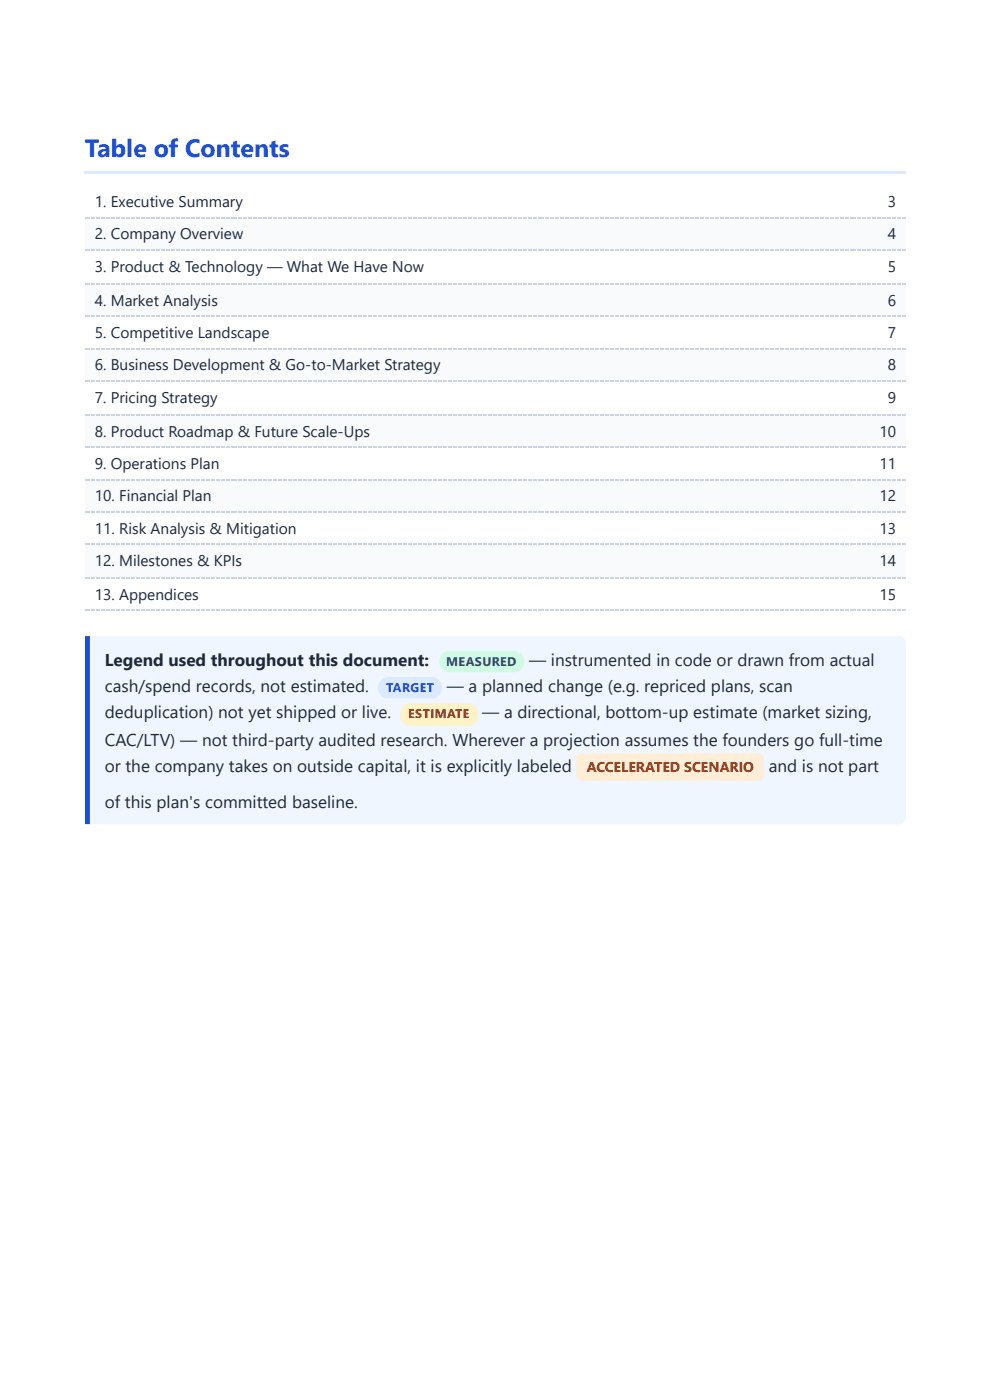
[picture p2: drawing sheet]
<svg xmlns="http://www.w3.org/2000/svg" width="210mm" height="297mm" viewBox="0 0 210 297" stroke-linecap="round" stroke-linejoin="round" font-family="sans-serif">
<defs><g id="words">
<text font-size="5.3" fill="#1d4ed8" x="18" y="33.3">Table of Contents</text>
<g font-size="3.6" fill="#1e293b">
<text x="22.2" y="141.3">Legend used throughout this document:</text>
<text x="112.2" y="141.3">— instrumented in code or drawn from actual</text>
<text x="22.2" y="146.8">cash/spend records, not estimated.</text>
<text x="94.7" y="146.8">— a planned change (e.g. repriced plans, scan</text>
<text x="22.2" y="152.4">deduplication) not yet shipped or live.</text>
<text x="102.2" y="152.4">— a directional, bottom-up estimate (market sizing,</text>
<text x="22.2" y="158.2">CAC/LTV) — not third-party audited research. Wherever a projection assumes the founders go full-time</text>
<text x="22.2" y="163.8">or the company takes on outside capital, it is explicitly labeled</text>
<text x="163" y="163.8">and is not part</text>
<text x="22.2" y="171.5">of this plan's committed baseline.</text>
</g>
<g font-size="3.3" fill="#1e293b">
<text x="20.1" y="43.9">1. Executive Summary</text>
<text x="188.2" y="43.9">3</text>
<text x="20.1" y="50.8">2. Company Overview</text>
<text x="188.2" y="50.8">4</text>
<text x="20.1" y="57.7">3. Product &amp; Technology — What We Have Now</text>
<text x="188.2" y="57.7">5</text>
<text x="20.1" y="64.8">4. Market Analysis</text>
<text x="188.2" y="64.8">6</text>
<text x="20.1" y="71.7">5. Competitive Landscape</text>
<text x="188.2" y="71.7">7</text>
<text x="20.1" y="78.6">6. Business Development &amp; Go-to-Market Strategy</text>
<text x="188.2" y="78.6">8</text>
<text x="20.1" y="85.5">7. Pricing Strategy</text>
<text x="188.2" y="85.5">9</text>
<text x="20.1" y="92.6">8. Product Roadmap &amp; Future Scale-Ups</text>
<text x="186.4" y="92.6">10</text>
<text x="20.1" y="99.5">9. Operations Plan</text>
<text x="186.4" y="99.5">11</text>
<text x="20.1" y="106.4">10. Financial Plan</text>
<text x="186.4" y="106.4">12</text>
<text x="20.1" y="113.2">11. Risk Analysis &amp; Mitigation</text>
<text x="186.4" y="113.2">13</text>
<text x="20.1" y="120.1">12. Milestones &amp; KPIs</text>
<text x="186.4" y="120.1">14</text>
<text x="20.1" y="127.3">13. Appendices</text>
<text x="186.4" y="127.3">15</text>
</g>
<text font-size="3" fill="#9a3412" x="124.4" y="163.8">ACCELERATED SCENARIO</text>
<text font-size="2.6" fill="#047857" x="94.6" y="141.3">MEASURED</text>
<text font-size="2.6" fill="#1d4ed8" x="81.9" y="146.8">TARGET</text>
<text font-size="2.6" fill="#92400e" x="86.6" y="152.4">ESTIMATE</text>
</g></defs>
<path d="M18 36.2h174v.6h-174z" fill="#dbeafe"/>
<g fill="#f8fafc">
<path d="M18 46.3h158.2v6.9h-158.2z"/>
<path d="M176.2 46.3h15.8v6.9h-15.8z"/>
<path d="M18 60.1h158.2v6.8h-158.2z"/>
<path d="M176.2 60.1h15.8v6.8h-15.8z"/>
<path d="M18 74.1h158.2v6.9h-158.2z"/>
<path d="M176.2 74.1h15.8v6.9h-15.8z"/>
<path d="M18 87.8h158.2v6.9h-158.2z"/>
<path d="M176.2 87.8h15.8v6.9h-15.8z"/>
<path d="M18 101.6h158.2v7.1h-158.2z"/>
<path d="M176.2 101.6h15.8v7.1h-15.8z"/>
<path d="M18 115.6h158.2v6.9h-158.2z"/>
<path d="M176.2 115.6h15.8v6.9h-15.8z"/>
</g>
<g fill="#cbd5e1">
<path d="M18 46h.5v.3h-.5z"/>
<path d="M18.8 46h.2v.3h-.2z"/>
<path d="M19.3 46h.3v.3h-.3z"/>
<path d="M19.8 46h.3v.3h-.3z"/>
<path d="M20.4 46h.2v.3h-.2z"/>
<path d="M20.9 46h.3v.3h-.3z"/>
<path d="M21.4 46h.3v.3h-.3z"/>
<path d="M22 46h.2v.3h-.2z"/>
<path d="M22.5 46h.3v.3h-.3z"/>
<path d="M23 46h.3v.3h-.3z"/>
<path d="M23.5 46h.3v.3h-.3z"/>
<path d="M24.1 46h.2v.3h-.2z"/>
<path d="M24.6 46h.3v.3h-.3z"/>
<path d="M25.1 46h.3v.3h-.3z"/>
<path d="M25.7 46h.2v.3h-.2z"/>
<path d="M26.2 46h.3v.3h-.3z"/>
<path d="M26.7 46h.3v.3h-.3z"/>
<path d="M27.3 46h.2v.3h-.2z"/>
<path d="M27.8 46h.2v.3h-.2z"/>
<path d="M28.3 46h.3v.3h-.3z"/>
<path d="M28.8 46h.3v.3h-.3z"/>
<path d="M29.4 46h.2v.3h-.2z"/>
<path d="M29.9 46h.3v.3h-.3z"/>
<path d="M30.4 46h.3v.3h-.3z"/>
<path d="M31 46h.2v.3h-.2z"/>
<path d="M31.5 46h.2v.3h-.2z"/>
<path d="M32 46h.3v.3h-.3z"/>
<path d="M32.5 46h.3v.3h-.3z"/>
<path d="M33.1 46h.2v.3h-.2z"/>
<path d="M33.6 46h.3v.3h-.3z"/>
<path d="M34.1 46h.3v.3h-.3z"/>
<path d="M34.7 46h.2v.3h-.2z"/>
<path d="M35.2 46h.3v.3h-.3z"/>
<path d="M35.7 46h.3v.3h-.3z"/>
<path d="M36.2 46h.3v.3h-.3z"/>
<path d="M36.8 46h.2v.3h-.2z"/>
<path d="M37.3 46h.3v.3h-.3z"/>
<path d="M37.8 46h.3v.3h-.3z"/>
<path d="M38.4 46h.2v.3h-.2z"/>
<path d="M38.9 46h.3v.3h-.3z"/>
<path d="M39.4 46h.3v.3h-.3z"/>
<path d="M40 46h.2v.3h-.2z"/>
<path d="M40.5 46h.2v.3h-.2z"/>
<path d="M41 46h.3v.3h-.3z"/>
<path d="M41.5 46h.3v.3h-.3z"/>
<path d="M42.1 46h.2v.3h-.2z"/>
<path d="M42.6 46h.3v.3h-.3z"/>
<path d="M43.1 46h.3v.3h-.3z"/>
<path d="M43.7 46h.2v.3h-.2z"/>
<path d="M44.2 46h.2v.3h-.2z"/>
<path d="M44.7 46h.3v.3h-.3z"/>
<path d="M45.2 46h.3v.3h-.3z"/>
<path d="M45.8 46h.2v.3h-.2z"/>
<path d="M46.3 46h.3v.3h-.3z"/>
<path d="M46.8 46h.3v.3h-.3z"/>
<path d="M47.4 46h.2v.3h-.2z"/>
<path d="M47.9 46h.3v.3h-.3z"/>
<path d="M48.4 46h.3v.3h-.3z"/>
<path d="M48.9 46h.3v.3h-.3z"/>
<path d="M49.5 46h.2v.3h-.2z"/>
<path d="M50 46h.3v.3h-.3z"/>
<path d="M50.5 46h.3v.3h-.3z"/>
<path d="M51.1 46h.2v.3h-.2z"/>
<path d="M51.6 46h.3v.3h-.3z"/>
<path d="M52.1 46h.3v.3h-.3z"/>
<path d="M52.7 46h.2v.3h-.2z"/>
<path d="M53.2 46h.2v.3h-.2z"/>
<path d="M53.7 46h.3v.3h-.3z"/>
<path d="M54.2 46h.3v.3h-.3z"/>
<path d="M54.8 46h.2v.3h-.2z"/>
<path d="M55.3 46h.3v.3h-.3z"/>
<path d="M55.8 46h.3v.3h-.3z"/>
<path d="M56.4 46h.2v.3h-.2z"/>
<path d="M56.9 46h.2v.3h-.2z"/>
<path d="M57.4 46h.3v.3h-.3z"/>
<path d="M57.9 46h.3v.3h-.3z"/>
<path d="M58.5 46h.2v.3h-.2z"/>
<path d="M59 46h.3v.3h-.3z"/>
<path d="M59.5 46h.3v.3h-.3z"/>
<path d="M60.1 46h.2v.3h-.2z"/>
<path d="M60.6 46h.3v.3h-.3z"/>
<path d="M61.1 46h.3v.3h-.3z"/>
<path d="M61.6 46h.3v.3h-.3z"/>
<path d="M62.2 46h.2v.3h-.2z"/>
<path d="M62.7 46h.3v.3h-.3z"/>
<path d="M63.2 46h.3v.3h-.3z"/>
<path d="M63.8 46h.2v.3h-.2z"/>
<path d="M64.3 46h.3v.3h-.3z"/>
<path d="M64.8 46h.3v.3h-.3z"/>
<path d="M65.4 46h.2v.3h-.2z"/>
<path d="M65.9 46h.2v.3h-.2z"/>
<path d="M66.4 46h.3v.3h-.3z"/>
<path d="M66.9 46h.3v.3h-.3z"/>
<path d="M67.5 46h.2v.3h-.2z"/>
<path d="M68 46h.3v.3h-.3z"/>
<path d="M68.5 46h.3v.3h-.3z"/>
<path d="M69.1 46h.2v.3h-.2z"/>
<path d="M69.6 46h.2v.3h-.2z"/>
<path d="M70.1 46h.3v.3h-.3z"/>
<path d="M70.6 46h.3v.3h-.3z"/>
<path d="M71.2 46h.2v.3h-.2z"/>
<path d="M71.7 46h.3v.3h-.3z"/>
<path d="M72.2 46h.3v.3h-.3z"/>
<path d="M72.8 46h.2v.3h-.2z"/>
<path d="M73.3 46h.3v.3h-.3z"/>
<path d="M73.8 46h.3v.3h-.3z"/>
<path d="M74.3 46h.3v.3h-.3z"/>
<path d="M74.9 46h.2v.3h-.2z"/>
<path d="M75.4 46h.3v.3h-.3z"/>
<path d="M75.9 46h.3v.3h-.3z"/>
<path d="M76.5 46h.2v.3h-.2z"/>
<path d="M77 46h.3v.3h-.3z"/>
<path d="M77.5 46h.3v.3h-.3z"/>
<path d="M78.1 46h.2v.3h-.2z"/>
<path d="M78.6 46h.2v.3h-.2z"/>
<path d="M79.1 46h.3v.3h-.3z"/>
<path d="M79.6 46h.3v.3h-.3z"/>
<path d="M80.2 46h.2v.3h-.2z"/>
<path d="M80.7 46h.3v.3h-.3z"/>
<path d="M81.2 46h.3v.3h-.3z"/>
<path d="M81.8 46h.2v.3h-.2z"/>
<path d="M82.3 46h.2v.3h-.2z"/>
<path d="M82.8 46h.3v.3h-.3z"/>
<path d="M83.3 46h.3v.3h-.3z"/>
<path d="M83.9 46h.2v.3h-.2z"/>
<path d="M84.4 46h.3v.3h-.3z"/>
<path d="M84.9 46h.3v.3h-.3z"/>
<path d="M85.5 46h.2v.3h-.2z"/>
<path d="M86 46h.3v.3h-.3z"/>
<path d="M86.5 46h.3v.3h-.3z"/>
<path d="M87 46h.3v.3h-.3z"/>
<path d="M87.6 46h.2v.3h-.2z"/>
<path d="M88.1 46h.3v.3h-.3z"/>
<path d="M88.6 46h.3v.3h-.3z"/>
<path d="M89.2 46h.2v.3h-.2z"/>
<path d="M89.7 46h.3v.3h-.3z"/>
<path d="M90.2 46h.3v.3h-.3z"/>
<path d="M90.8 46h.2v.3h-.2z"/>
<path d="M91.3 46h.2v.3h-.2z"/>
<path d="M91.8 46h.3v.3h-.3z"/>
<path d="M92.3 46h.3v.3h-.3z"/>
<path d="M92.9 46h.2v.3h-.2z"/>
<path d="M93.4 46h.3v.3h-.3z"/>
<path d="M93.9 46h.3v.3h-.3z"/>
<path d="M94.5 46h.2v.3h-.2z"/>
<path d="M95 46h.2v.3h-.2z"/>
<path d="M95.5 46h.3v.3h-.3z"/>
<path d="M96 46h.3v.3h-.3z"/>
<path d="M96.6 46h.2v.3h-.2z"/>
<path d="M97.1 46h.3v.3h-.3z"/>
<path d="M97.6 46h.3v.3h-.3z"/>
<path d="M98.2 46h.2v.3h-.2z"/>
<path d="M98.7 46h.3v.3h-.3z"/>
<path d="M99.2 46h.3v.3h-.3z"/>
<path d="M99.7 46h.3v.3h-.3z"/>
<path d="M100.3 46h.2v.3h-.2z"/>
<path d="M100.8 46h.3v.3h-.3z"/>
<path d="M101.3 46h.3v.3h-.3z"/>
<path d="M101.9 46h.2v.3h-.2z"/>
<path d="M102.4 46h.3v.3h-.3z"/>
<path d="M102.9 46h.3v.3h-.3z"/>
<path d="M103.5 46h.2v.3h-.2z"/>
<path d="M104 46h.2v.3h-.2z"/>
<path d="M104.5 46h.3v.3h-.3z"/>
<path d="M105 46h.3v.3h-.3z"/>
<path d="M105.6 46h.2v.3h-.2z"/>
<path d="M106.1 46h.3v.3h-.3z"/>
<path d="M106.6 46h.3v.3h-.3z"/>
<path d="M107.2 46h.2v.3h-.2z"/>
<path d="M107.7 46h.2v.3h-.2z"/>
<path d="M108.2 46h.3v.3h-.3z"/>
<path d="M108.7 46h.3v.3h-.3z"/>
<path d="M109.3 46h.2v.3h-.2z"/>
<path d="M109.8 46h.3v.3h-.3z"/>
<path d="M110.3 46h.3v.3h-.3z"/>
<path d="M110.9 46h.2v.3h-.2z"/>
<path d="M111.4 46h.3v.3h-.3z"/>
<path d="M111.9 46h.3v.3h-.3z"/>
<path d="M112.4 46h.3v.3h-.3z"/>
<path d="M113 46h.2v.3h-.2z"/>
<path d="M113.5 46h.3v.3h-.3z"/>
<path d="M114 46h.3v.3h-.3z"/>
<path d="M114.6 46h.2v.3h-.2z"/>
<path d="M115.1 46h.3v.3h-.3z"/>
<path d="M115.6 46h.3v.3h-.3z"/>
<path d="M116.2 46h.2v.3h-.2z"/>
<path d="M116.7 46h.2v.3h-.2z"/>
<path d="M117.2 46h.3v.3h-.3z"/>
<path d="M117.7 46h.3v.3h-.3z"/>
<path d="M118.3 46h.2v.3h-.2z"/>
<path d="M118.8 46h.3v.3h-.3z"/>
<path d="M119.3 46h.3v.3h-.3z"/>
<path d="M119.9 46h.2v.3h-.2z"/>
<path d="M120.4 46h.2v.3h-.2z"/>
<path d="M120.9 46h.3v.3h-.3z"/>
<path d="M121.4 46h.3v.3h-.3z"/>
<path d="M122 46h.2v.3h-.2z"/>
<path d="M122.5 46h.3v.3h-.3z"/>
<path d="M123 46h.3v.3h-.3z"/>
<path d="M123.6 46h.2v.3h-.2z"/>
<path d="M124.1 46h.3v.3h-.3z"/>
<path d="M124.6 46h.3v.3h-.3z"/>
<path d="M125.1 46h.3v.3h-.3z"/>
<path d="M125.7 46h.2v.3h-.2z"/>
<path d="M126.2 46h.3v.3h-.3z"/>
<path d="M126.7 46h.3v.3h-.3z"/>
<path d="M127.3 46h.2v.3h-.2z"/>
<path d="M127.8 46h.3v.3h-.3z"/>
<path d="M128.3 46h.3v.3h-.3z"/>
<path d="M128.9 46h.2v.3h-.2z"/>
<path d="M129.4 46h.2v.3h-.2z"/>
<path d="M129.9 46h.3v.3h-.3z"/>
<path d="M130.4 46h.3v.3h-.3z"/>
<path d="M131 46h.2v.3h-.2z"/>
<path d="M131.5 46h.3v.3h-.3z"/>
<path d="M132 46h.3v.3h-.3z"/>
<path d="M132.6 46h.2v.3h-.2z"/>
<path d="M133.1 46h.2v.3h-.2z"/>
<path d="M133.6 46h.3v.3h-.3z"/>
<path d="M134.1 46h.3v.3h-.3z"/>
<path d="M134.7 46h.2v.3h-.2z"/>
<path d="M135.2 46h.3v.3h-.3z"/>
<path d="M135.7 46h.3v.3h-.3z"/>
<path d="M136.3 46h.2v.3h-.2z"/>
<path d="M136.8 46h.3v.3h-.3z"/>
<path d="M137.3 46h.3v.3h-.3z"/>
<path d="M137.8 46h.3v.3h-.3z"/>
<path d="M138.4 46h.2v.3h-.2z"/>
<path d="M138.9 46h.3v.3h-.3z"/>
<path d="M139.4 46h.3v.3h-.3z"/>
<path d="M140 46h.2v.3h-.2z"/>
<path d="M140.5 46h.3v.3h-.3z"/>
<path d="M141 46h.3v.3h-.3z"/>
<path d="M141.6 46h.2v.3h-.2z"/>
<path d="M142.1 46h.2v.3h-.2z"/>
<path d="M142.6 46h.3v.3h-.3z"/>
<path d="M143.1 46h.3v.3h-.3z"/>
<path d="M143.7 46h.2v.3h-.2z"/>
<path d="M144.2 46h.3v.3h-.3z"/>
<path d="M144.7 46h.3v.3h-.3z"/>
<path d="M145.3 46h.2v.3h-.2z"/>
<path d="M145.8 46h.2v.3h-.2z"/>
<path d="M146.3 46h.3v.3h-.3z"/>
<path d="M146.8 46h.3v.3h-.3z"/>
<path d="M147.4 46h.2v.3h-.2z"/>
<path d="M147.9 46h.3v.3h-.3z"/>
<path d="M148.4 46h.3v.3h-.3z"/>
<path d="M149 46h.2v.3h-.2z"/>
<path d="M149.5 46h.3v.3h-.3z"/>
<path d="M150 46h.3v.3h-.3z"/>
<path d="M150.5 46h.3v.3h-.3z"/>
<path d="M151.1 46h.2v.3h-.2z"/>
<path d="M151.6 46h.3v.3h-.3z"/>
<path d="M152.1 46h.3v.3h-.3z"/>
<path d="M152.7 46h.2v.3h-.2z"/>
<path d="M153.2 46h.3v.3h-.3z"/>
<path d="M153.7 46h.3v.3h-.3z"/>
<path d="M154.3 46h.2v.3h-.2z"/>
<path d="M154.8 46h.2v.3h-.2z"/>
<path d="M155.3 46h.3v.3h-.3z"/>
<path d="M155.8 46h.3v.3h-.3z"/>
<path d="M156.4 46h.2v.3h-.2z"/>
<path d="M156.9 46h.3v.3h-.3z"/>
<path d="M157.4 46h.3v.3h-.3z"/>
<path d="M158 46h.2v.3h-.2z"/>
<path d="M158.5 46h.2v.3h-.2z"/>
<path d="M159 46h.3v.3h-.3z"/>
<path d="M159.5 46h.3v.3h-.3z"/>
<path d="M160.1 46h.2v.3h-.2z"/>
<path d="M160.6 46h.3v.3h-.3z"/>
<path d="M161.1 46h.3v.3h-.3z"/>
<path d="M161.7 46h.2v.3h-.2z"/>
<path d="M162.2 46h.3v.3h-.3z"/>
<path d="M162.7 46h.3v.3h-.3z"/>
<path d="M163.2 46h.3v.3h-.3z"/>
<path d="M163.8 46h.2v.3h-.2z"/>
<path d="M164.3 46h.3v.3h-.3z"/>
<path d="M164.8 46h.3v.3h-.3z"/>
<path d="M165.4 46h.2v.3h-.2z"/>
<path d="M165.9 46h.3v.3h-.3z"/>
<path d="M166.4 46h.3v.3h-.3z"/>
<path d="M167 46h.2v.3h-.2z"/>
<path d="M167.5 46h.2v.3h-.2z"/>
<path d="M168 46h.3v.3h-.3z"/>
<path d="M168.5 46h.3v.3h-.3z"/>
<path d="M169.1 46h.2v.3h-.2z"/>
<path d="M169.6 46h.3v.3h-.3z"/>
<path d="M170.1 46h.3v.3h-.3z"/>
<path d="M170.7 46h.2v.3h-.2z"/>
<path d="M171.2 46h.2v.3h-.2z"/>
<path d="M171.7 46h.3v.3h-.3z"/>
<path d="M172.2 46h.3v.3h-.3z"/>
<path d="M172.8 46h.2v.3h-.2z"/>
<path d="M173.3 46h.3v.3h-.3z"/>
<path d="M173.8 46h.3v.3h-.3z"/>
<path d="M174.4 46h.2v.3h-.2z"/>
<path d="M174.9 46h.3v.3h-.3z"/>
<path d="M175.4 46h.3v.3h-.3z"/>
<path d="M175.9 46h.3v.3h-.3z"/>
<path d="M176.2 46h.5v.3h-.5z"/>
<path d="M177 46h.3v.3h-.3z"/>
<path d="M177.5 46h.3v.3h-.3z"/>
<path d="M178.1 46h.2v.3h-.2z"/>
<path d="M178.6 46h.3v.3h-.3z"/>
<path d="M179.1 46h.3v.3h-.3z"/>
<path d="M179.7 46h.2v.3h-.2z"/>
<path d="M180.2 46h.2v.3h-.2z"/>
<path d="M180.7 46h.3v.3h-.3z"/>
<path d="M181.2 46h.3v.3h-.3z"/>
<path d="M181.8 46h.2v.3h-.2z"/>
<path d="M182.3 46h.3v.3h-.3z"/>
<path d="M182.8 46h.3v.3h-.3z"/>
<path d="M183.4 46h.2v.3h-.2z"/>
<path d="M183.9 46h.2v.3h-.2z"/>
<path d="M184.4 46h.3v.3h-.3z"/>
<path d="M184.9 46h.3v.3h-.3z"/>
<path d="M185.5 46h.2v.3h-.2z"/>
<path d="M186 46h.3v.3h-.3z"/>
<path d="M186.5 46h.3v.3h-.3z"/>
<path d="M187.1 46h.2v.3h-.2z"/>
<path d="M187.6 46h.3v.3h-.3z"/>
<path d="M188.1 46h.3v.3h-.3z"/>
<path d="M188.6 46h.3v.3h-.3z"/>
<path d="M189.2 46h.2v.3h-.2z"/>
<path d="M189.7 46h.3v.3h-.3z"/>
<path d="M190.2 46h.3v.3h-.3z"/>
<path d="M190.8 46h.2v.3h-.2z"/>
<path d="M191.3 46h.3v.3h-.3z"/>
<path d="M191.8 46h.2v.3h-.2z"/>
<path d="M18 52.9h.5v.3h-.5z"/>
<path d="M18.8 52.9h.2v.3h-.2z"/>
<path d="M19.3 52.9h.3v.3h-.3z"/>
<path d="M19.8 52.9h.3v.3h-.3z"/>
<path d="M20.4 52.9h.2v.3h-.2z"/>
<path d="M20.9 52.9h.3v.3h-.3z"/>
<path d="M21.4 52.9h.3v.3h-.3z"/>
<path d="M22 52.9h.2v.3h-.2z"/>
<path d="M22.5 52.9h.3v.3h-.3z"/>
<path d="M23 52.9h.3v.3h-.3z"/>
<path d="M23.5 52.9h.3v.3h-.3z"/>
<path d="M24.1 52.9h.2v.3h-.2z"/>
<path d="M24.6 52.9h.3v.3h-.3z"/>
<path d="M25.1 52.9h.3v.3h-.3z"/>
<path d="M25.7 52.9h.2v.3h-.2z"/>
<path d="M26.2 52.9h.3v.3h-.3z"/>
<path d="M26.7 52.9h.3v.3h-.3z"/>
<path d="M27.3 52.9h.2v.3h-.2z"/>
<path d="M27.8 52.9h.2v.3h-.2z"/>
<path d="M28.3 52.9h.3v.3h-.3z"/>
<path d="M28.8 52.9h.3v.3h-.3z"/>
<path d="M29.4 52.9h.2v.3h-.2z"/>
<path d="M29.9 52.9h.3v.3h-.3z"/>
<path d="M30.4 52.9h.3v.3h-.3z"/>
<path d="M31 52.9h.2v.3h-.2z"/>
<path d="M31.5 52.9h.2v.3h-.2z"/>
<path d="M32 52.9h.3v.3h-.3z"/>
<path d="M32.5 52.9h.3v.3h-.3z"/>
<path d="M33.1 52.9h.2v.3h-.2z"/>
<path d="M33.6 52.9h.3v.3h-.3z"/>
<path d="M34.1 52.9h.3v.3h-.3z"/>
<path d="M34.7 52.9h.2v.3h-.2z"/>
<path d="M35.2 52.9h.3v.3h-.3z"/>
<path d="M35.7 52.9h.3v.3h-.3z"/>
<path d="M36.2 52.9h.3v.3h-.3z"/>
<path d="M36.8 52.9h.2v.3h-.2z"/>
<path d="M37.3 52.9h.3v.3h-.3z"/>
<path d="M37.8 52.9h.3v.3h-.3z"/>
<path d="M38.4 52.9h.2v.3h-.2z"/>
<path d="M38.9 52.9h.3v.3h-.3z"/>
<path d="M39.4 52.9h.3v.3h-.3z"/>
<path d="M40 52.9h.2v.3h-.2z"/>
<path d="M40.5 52.9h.2v.3h-.2z"/>
<path d="M41 52.9h.3v.3h-.3z"/>
<path d="M41.5 52.9h.3v.3h-.3z"/>
<path d="M42.1 52.9h.2v.3h-.2z"/>
<path d="M42.6 52.9h.3v.3h-.3z"/>
<path d="M43.1 52.9h.3v.3h-.3z"/>
<path d="M43.7 52.9h.2v.3h-.2z"/>
<path d="M44.2 52.9h.2v.3h-.2z"/>
<path d="M44.7 52.9h.3v.3h-.3z"/>
<path d="M45.2 52.9h.3v.3h-.3z"/>
<path d="M45.8 52.9h.2v.3h-.2z"/>
<path d="M46.3 52.9h.3v.3h-.3z"/>
<path d="M46.8 52.9h.3v.3h-.3z"/>
<path d="M47.4 52.9h.2v.3h-.2z"/>
<path d="M47.9 52.9h.3v.3h-.3z"/>
<path d="M48.4 52.9h.3v.3h-.3z"/>
<path d="M48.9 52.9h.3v.3h-.3z"/>
<path d="M49.5 52.9h.2v.3h-.2z"/>
<path d="M50 52.9h.3v.3h-.3z"/>
<path d="M50.5 52.9h.3v.3h-.3z"/>
<path d="M51.1 52.9h.2v.3h-.2z"/>
<path d="M51.6 52.9h.3v.3h-.3z"/>
<path d="M52.1 52.9h.3v.3h-.3z"/>
<path d="M52.7 52.9h.2v.3h-.2z"/>
<path d="M53.2 52.9h.2v.3h-.2z"/>
<path d="M53.7 52.9h.3v.3h-.3z"/>
<path d="M54.2 52.9h.3v.3h-.3z"/>
<path d="M54.8 52.9h.2v.3h-.2z"/>
<path d="M55.3 52.9h.3v.3h-.3z"/>
<path d="M55.8 52.9h.3v.3h-.3z"/>
<path d="M56.4 52.9h.2v.3h-.2z"/>
<path d="M56.9 52.9h.2v.3h-.2z"/>
<path d="M57.4 52.9h.3v.3h-.3z"/>
<path d="M57.9 52.9h.3v.3h-.3z"/>
<path d="M58.5 52.9h.2v.3h-.2z"/>
<path d="M59 52.9h.3v.3h-.3z"/>
<path d="M59.5 52.9h.3v.3h-.3z"/>
<path d="M60.1 52.9h.2v.3h-.2z"/>
<path d="M60.6 52.9h.3v.3h-.3z"/>
<path d="M61.1 52.9h.3v.3h-.3z"/>
<path d="M61.6 52.9h.3v.3h-.3z"/>
<path d="M62.2 52.9h.2v.3h-.2z"/>
<path d="M62.7 52.9h.3v.3h-.3z"/>
<path d="M63.2 52.9h.3v.3h-.3z"/>
<path d="M63.8 52.9h.2v.3h-.2z"/>
<path d="M64.3 52.9h.3v.3h-.3z"/>
<path d="M64.8 52.9h.3v.3h-.3z"/>
<path d="M65.4 52.9h.2v.3h-.2z"/>
<path d="M65.9 52.9h.2v.3h-.2z"/>
<path d="M66.4 52.9h.3v.3h-.3z"/>
<path d="M66.9 52.9h.3v.3h-.3z"/>
<path d="M67.5 52.9h.2v.3h-.2z"/>
<path d="M68 52.9h.3v.3h-.3z"/>
<path d="M68.5 52.9h.3v.3h-.3z"/>
<path d="M69.1 52.9h.2v.3h-.2z"/>
<path d="M69.6 52.9h.2v.3h-.2z"/>
<path d="M70.1 52.9h.3v.3h-.3z"/>
<path d="M70.6 52.9h.3v.3h-.3z"/>
<path d="M71.2 52.9h.2v.3h-.2z"/>
<path d="M71.7 52.9h.3v.3h-.3z"/>
<path d="M72.2 52.9h.3v.3h-.3z"/>
<path d="M72.8 52.9h.2v.3h-.2z"/>
<path d="M73.3 52.9h.3v.3h-.3z"/>
<path d="M73.8 52.9h.3v.3h-.3z"/>
<path d="M74.3 52.9h.3v.3h-.3z"/>
<path d="M74.9 52.9h.2v.3h-.2z"/>
<path d="M75.4 52.9h.3v.3h-.3z"/>
<path d="M75.9 52.9h.3v.3h-.3z"/>
<path d="M76.5 52.9h.2v.3h-.2z"/>
<path d="M77 52.9h.3v.3h-.3z"/>
<path d="M77.5 52.9h.3v.3h-.3z"/>
<path d="M78.1 52.9h.2v.3h-.2z"/>
<path d="M78.6 52.9h.2v.3h-.2z"/>
<path d="M79.1 52.9h.3v.3h-.3z"/>
<path d="M79.6 52.9h.3v.3h-.3z"/>
<path d="M80.2 52.9h.2v.3h-.2z"/>
<path d="M80.7 52.9h.3v.3h-.3z"/>
<path d="M81.2 52.9h.3v.3h-.3z"/>
<path d="M81.8 52.9h.2v.3h-.2z"/>
<path d="M82.3 52.9h.2v.3h-.2z"/>
<path d="M82.8 52.9h.3v.3h-.3z"/>
<path d="M83.3 52.9h.3v.3h-.3z"/>
<path d="M83.9 52.9h.2v.3h-.2z"/>
<path d="M84.4 52.9h.3v.3h-.3z"/>
<path d="M84.9 52.9h.3v.3h-.3z"/>
<path d="M85.5 52.9h.2v.3h-.2z"/>
<path d="M86 52.9h.3v.3h-.3z"/>
<path d="M86.5 52.9h.3v.3h-.3z"/>
<path d="M87 52.9h.3v.3h-.3z"/>
<path d="M87.6 52.9h.2v.3h-.2z"/>
<path d="M88.1 52.9h.3v.3h-.3z"/>
<path d="M88.6 52.9h.3v.3h-.3z"/>
<path d="M89.2 52.9h.2v.3h-.2z"/>
<path d="M89.7 52.9h.3v.3h-.3z"/>
<path d="M90.2 52.9h.3v.3h-.3z"/>
<path d="M90.8 52.9h.2v.3h-.2z"/>
<path d="M91.3 52.9h.2v.3h-.2z"/>
<path d="M91.8 52.9h.3v.3h-.3z"/>
<path d="M92.3 52.9h.3v.3h-.3z"/>
<path d="M92.9 52.9h.2v.3h-.2z"/>
<path d="M93.4 52.9h.3v.3h-.3z"/>
<path d="M93.9 52.9h.3v.3h-.3z"/>
<path d="M94.5 52.9h.2v.3h-.2z"/>
<path d="M95 52.9h.2v.3h-.2z"/>
<path d="M95.5 52.9h.3v.3h-.3z"/>
<path d="M96 52.9h.3v.3h-.3z"/>
<path d="M96.6 52.9h.2v.3h-.2z"/>
<path d="M97.1 52.9h.3v.3h-.3z"/>
<path d="M97.6 52.9h.3v.3h-.3z"/>
<path d="M98.2 52.9h.2v.3h-.2z"/>
<path d="M98.7 52.9h.3v.3h-.3z"/>
<path d="M99.2 52.9h.3v.3h-.3z"/>
<path d="M99.7 52.9h.3v.3h-.3z"/>
<path d="M100.3 52.9h.2v.3h-.2z"/>
<path d="M100.8 52.9h.3v.3h-.3z"/>
<path d="M101.3 52.9h.3v.3h-.3z"/>
<path d="M101.9 52.9h.2v.3h-.2z"/>
<path d="M102.4 52.9h.3v.3h-.3z"/>
<path d="M102.9 52.9h.3v.3h-.3z"/>
<path d="M103.5 52.9h.2v.3h-.2z"/>
<path d="M104 52.9h.2v.3h-.2z"/>
<path d="M104.5 52.9h.3v.3h-.3z"/>
<path d="M105 52.9h.3v.3h-.3z"/>
<path d="M105.6 52.9h.2v.3h-.2z"/>
<path d="M106.1 52.9h.3v.3h-.3z"/>
<path d="M106.6 52.9h.3v.3h-.3z"/>
<path d="M107.2 52.9h.2v.3h-.2z"/>
<path d="M107.7 52.9h.2v.3h-.2z"/>
<path d="M108.2 52.9h.3v.3h-.3z"/>
<path d="M108.7 52.9h.3v.3h-.3z"/>
<path d="M109.3 52.9h.2v.3h-.2z"/>
<path d="M109.8 52.9h.3v.3h-.3z"/>
<path d="M110.3 52.9h.3v.3h-.3z"/>
<path d="M110.9 52.9h.2v.3h-.2z"/>
<path d="M111.4 52.9h.3v.3h-.3z"/>
<path d="M111.9 52.9h.3v.3h-.3z"/>
<path d="M112.4 52.9h.3v.3h-.3z"/>
<path d="M113 52.9h.2v.3h-.2z"/>
<path d="M113.5 52.9h.3v.3h-.3z"/>
<path d="M114 52.9h.3v.3h-.3z"/>
<path d="M114.6 52.9h.2v.3h-.2z"/>
<path d="M115.1 52.9h.3v.3h-.3z"/>
<path d="M115.6 52.9h.3v.3h-.3z"/>
<path d="M116.2 52.9h.2v.3h-.2z"/>
<path d="M116.7 52.9h.2v.3h-.2z"/>
<path d="M117.2 52.9h.3v.3h-.3z"/>
<path d="M117.7 52.9h.3v.3h-.3z"/>
<path d="M118.3 52.9h.2v.3h-.2z"/>
<path d="M118.8 52.9h.3v.3h-.3z"/>
<path d="M119.3 52.9h.3v.3h-.3z"/>
<path d="M119.9 52.9h.2v.3h-.2z"/>
<path d="M120.4 52.9h.2v.3h-.2z"/>
<path d="M120.9 52.9h.3v.3h-.3z"/>
<path d="M121.4 52.9h.3v.3h-.3z"/>
<path d="M122 52.9h.2v.3h-.2z"/>
<path d="M122.5 52.9h.3v.3h-.3z"/>
<path d="M123 52.9h.3v.3h-.3z"/>
<path d="M123.6 52.9h.2v.3h-.2z"/>
<path d="M124.1 52.9h.3v.3h-.3z"/>
<path d="M124.6 52.9h.3v.3h-.3z"/>
<path d="M125.1 52.9h.3v.3h-.3z"/>
<path d="M125.7 52.9h.2v.3h-.2z"/>
<path d="M126.2 52.9h.3v.3h-.3z"/>
<path d="M126.7 52.9h.3v.3h-.3z"/>
<path d="M127.3 52.9h.2v.3h-.2z"/>
<path d="M127.8 52.9h.3v.3h-.3z"/>
<path d="M128.3 52.9h.3v.3h-.3z"/>
<path d="M128.9 52.9h.2v.3h-.2z"/>
<path d="M129.4 52.9h.2v.3h-.2z"/>
<path d="M129.9 52.9h.3v.3h-.3z"/>
<path d="M130.4 52.9h.3v.3h-.3z"/>
<path d="M131 52.9h.2v.3h-.2z"/>
<path d="M131.5 52.9h.3v.3h-.3z"/>
<path d="M132 52.9h.3v.3h-.3z"/>
<path d="M132.6 52.9h.2v.3h-.2z"/>
<path d="M133.1 52.9h.2v.3h-.2z"/>
<path d="M133.6 52.9h.3v.3h-.3z"/>
<path d="M134.1 52.9h.3v.3h-.3z"/>
<path d="M134.7 52.9h.2v.3h-.2z"/>
<path d="M135.2 52.9h.3v.3h-.3z"/>
<path d="M135.7 52.9h.3v.3h-.3z"/>
<path d="M136.3 52.9h.2v.3h-.2z"/>
<path d="M136.8 52.9h.3v.3h-.3z"/>
<path d="M137.3 52.9h.3v.3h-.3z"/>
<path d="M137.8 52.9h.3v.3h-.3z"/>
<path d="M138.4 52.9h.2v.3h-.2z"/>
<path d="M138.9 52.9h.3v.3h-.3z"/>
<path d="M139.4 52.9h.3v.3h-.3z"/>
<path d="M140 52.9h.2v.3h-.2z"/>
<path d="M140.5 52.9h.3v.3h-.3z"/>
<path d="M141 52.9h.3v.3h-.3z"/>
<path d="M141.6 52.9h.2v.3h-.2z"/>
<path d="M142.1 52.9h.2v.3h-.2z"/>
<path d="M142.6 52.9h.3v.3h-.3z"/>
<path d="M143.1 52.9h.3v.3h-.3z"/>
<path d="M143.7 52.9h.2v.3h-.2z"/>
<path d="M144.2 52.9h.3v.3h-.3z"/>
<path d="M144.7 52.9h.3v.3h-.3z"/>
<path d="M145.3 52.9h.2v.3h-.2z"/>
<path d="M145.8 52.9h.2v.3h-.2z"/>
<path d="M146.3 52.9h.3v.3h-.3z"/>
<path d="M146.8 52.9h.3v.3h-.3z"/>
<path d="M147.4 52.9h.2v.3h-.2z"/>
<path d="M147.9 52.9h.3v.3h-.3z"/>
<path d="M148.4 52.9h.3v.3h-.3z"/>
<path d="M149 52.9h.2v.3h-.2z"/>
<path d="M149.5 52.9h.3v.3h-.3z"/>
<path d="M150 52.9h.3v.3h-.3z"/>
<path d="M150.5 52.9h.3v.3h-.3z"/>
<path d="M151.1 52.9h.2v.3h-.2z"/>
<path d="M151.6 52.9h.3v.3h-.3z"/>
<path d="M152.1 52.9h.3v.3h-.3z"/>
<path d="M152.7 52.9h.2v.3h-.2z"/>
<path d="M153.2 52.9h.3v.3h-.3z"/>
<path d="M153.7 52.9h.3v.3h-.3z"/>
<path d="M154.3 52.9h.2v.3h-.2z"/>
<path d="M154.8 52.9h.2v.3h-.2z"/>
<path d="M155.3 52.9h.3v.3h-.3z"/>
<path d="M155.8 52.9h.3v.3h-.3z"/>
<path d="M156.4 52.9h.2v.3h-.2z"/>
<path d="M156.9 52.9h.3v.3h-.3z"/>
<path d="M157.4 52.9h.3v.3h-.3z"/>
<path d="M158 52.9h.2v.3h-.2z"/>
<path d="M158.5 52.9h.2v.3h-.2z"/>
<path d="M159 52.9h.3v.3h-.3z"/>
<path d="M159.5 52.9h.3v.3h-.3z"/>
<path d="M160.1 52.9h.2v.3h-.2z"/>
<path d="M160.6 52.9h.3v.3h-.3z"/>
<path d="M161.1 52.9h.3v.3h-.3z"/>
<path d="M161.7 52.9h.2v.3h-.2z"/>
<path d="M162.2 52.9h.3v.3h-.3z"/>
<path d="M162.7 52.9h.3v.3h-.3z"/>
<path d="M163.2 52.9h.3v.3h-.3z"/>
<path d="M163.8 52.9h.2v.3h-.2z"/>
<path d="M164.3 52.9h.3v.3h-.3z"/>
<path d="M164.8 52.9h.3v.3h-.3z"/>
<path d="M165.4 52.9h.2v.3h-.2z"/>
<path d="M165.9 52.9h.3v.3h-.3z"/>
<path d="M166.4 52.9h.3v.3h-.3z"/>
<path d="M167 52.9h.2v.3h-.2z"/>
<path d="M167.5 52.9h.2v.3h-.2z"/>
<path d="M168 52.9h.3v.3h-.3z"/>
<path d="M168.5 52.9h.3v.3h-.3z"/>
<path d="M169.1 52.9h.2v.3h-.2z"/>
<path d="M169.6 52.9h.3v.3h-.3z"/>
<path d="M170.1 52.9h.3v.3h-.3z"/>
<path d="M170.7 52.9h.2v.3h-.2z"/>
<path d="M171.2 52.9h.2v.3h-.2z"/>
<path d="M171.7 52.9h.3v.3h-.3z"/>
<path d="M172.2 52.9h.3v.3h-.3z"/>
<path d="M172.8 52.9h.2v.3h-.2z"/>
<path d="M173.3 52.9h.3v.3h-.3z"/>
<path d="M173.8 52.9h.3v.3h-.3z"/>
<path d="M174.4 52.9h.2v.3h-.2z"/>
<path d="M174.9 52.9h.3v.3h-.3z"/>
<path d="M175.4 52.9h.3v.3h-.3z"/>
<path d="M175.9 52.9h.3v.3h-.3z"/>
<path d="M176.2 52.9h.5v.3h-.5z"/>
<path d="M177 52.9h.3v.3h-.3z"/>
<path d="M177.5 52.9h.3v.3h-.3z"/>
<path d="M178.1 52.9h.2v.3h-.2z"/>
<path d="M178.6 52.9h.3v.3h-.3z"/>
<path d="M179.1 52.9h.3v.3h-.3z"/>
<path d="M179.7 52.9h.2v.3h-.2z"/>
<path d="M180.2 52.9h.2v.3h-.2z"/>
<path d="M180.7 52.9h.3v.3h-.3z"/>
<path d="M181.2 52.9h.3v.3h-.3z"/>
<path d="M181.8 52.9h.2v.3h-.2z"/>
<path d="M182.3 52.9h.3v.3h-.3z"/>
<path d="M182.8 52.9h.3v.3h-.3z"/>
<path d="M183.4 52.9h.2v.3h-.2z"/>
<path d="M183.9 52.9h.2v.3h-.2z"/>
<path d="M184.4 52.9h.3v.3h-.3z"/>
<path d="M184.9 52.9h.3v.3h-.3z"/>
<path d="M185.5 52.9h.2v.3h-.2z"/>
<path d="M186 52.9h.3v.3h-.3z"/>
<path d="M186.5 52.9h.3v.3h-.3z"/>
<path d="M187.1 52.9h.2v.3h-.2z"/>
<path d="M187.6 52.9h.3v.3h-.3z"/>
<path d="M188.1 52.9h.3v.3h-.3z"/>
<path d="M188.6 52.9h.3v.3h-.3z"/>
<path d="M189.2 52.9h.2v.3h-.2z"/>
<path d="M189.7 52.9h.3v.3h-.3z"/>
<path d="M190.2 52.9h.3v.3h-.3z"/>
<path d="M190.8 52.9h.2v.3h-.2z"/>
<path d="M191.3 52.9h.3v.3h-.3z"/>
<path d="M191.8 52.9h.2v.3h-.2z"/>
<path d="M18 60.1h.5v.2h-.5z"/>
<path d="M18.8 60.1h.2v.2h-.2z"/>
<path d="M19.3 60.1h.3v.2h-.3z"/>
<path d="M19.8 60.1h.3v.2h-.3z"/>
<path d="M20.4 60.1h.2v.2h-.2z"/>
<path d="M20.9 60.1h.3v.2h-.3z"/>
<path d="M21.4 60.1h.3v.2h-.3z"/>
<path d="M22 60.1h.2v.2h-.2z"/>
<path d="M22.5 60.1h.3v.2h-.3z"/>
<path d="M23 60.1h.3v.2h-.3z"/>
<path d="M23.5 60.1h.3v.2h-.3z"/>
<path d="M24.1 60.1h.2v.2h-.2z"/>
<path d="M24.6 60.1h.3v.2h-.3z"/>
<path d="M25.1 60.1h.3v.2h-.3z"/>
<path d="M25.7 60.1h.2v.2h-.2z"/>
<path d="M26.2 60.1h.3v.2h-.3z"/>
<path d="M26.7 60.1h.3v.2h-.3z"/>
<path d="M27.3 60.1h.2v.2h-.2z"/>
<path d="M27.8 60.1h.2v.2h-.2z"/>
<path d="M28.3 60.1h.3v.2h-.3z"/>
<path d="M28.8 60.1h.3v.2h-.3z"/>
<path d="M29.4 60.1h.2v.2h-.2z"/>
<path d="M29.9 60.1h.3v.2h-.3z"/>
<path d="M30.4 60.1h.3v.2h-.3z"/>
<path d="M31 60.1h.2v.2h-.2z"/>
<path d="M31.5 60.1h.2v.2h-.2z"/>
<path d="M32 60.1h.3v.2h-.3z"/>
<path d="M32.5 60.1h.3v.2h-.3z"/>
<path d="M33.1 60.1h.2v.2h-.2z"/>
<path d="M33.6 60.1h.3v.2h-.3z"/>
<path d="M34.1 60.1h.3v.2h-.3z"/>
<path d="M34.7 60.1h.2v.2h-.2z"/>
<path d="M35.2 60.1h.3v.2h-.3z"/>
<path d="M35.7 60.1h.3v.2h-.3z"/>
<path d="M36.2 60.1h.3v.2h-.3z"/>
<path d="M36.8 60.1h.2v.2h-.2z"/>
<path d="M37.3 60.1h.3v.2h-.3z"/>
<path d="M37.8 60.1h.3v.2h-.3z"/>
<path d="M38.4 60.1h.2v.2h-.2z"/>
<path d="M38.9 60.1h.3v.2h-.3z"/>
<path d="M39.4 60.1h.3v.2h-.3z"/>
<path d="M40 60.1h.2v.2h-.2z"/>
<path d="M40.5 60.1h.2v.2h-.2z"/>
<path d="M41 60.1h.3v.2h-.3z"/>
<path d="M41.5 60.1h.3v.2h-.3z"/>
<path d="M42.1 60.1h.2v.2h-.2z"/>
<path d="M42.6 60.1h.3v.2h-.3z"/>
<path d="M43.1 60.1h.3v.2h-.3z"/>
<path d="M43.7 60.1h.2v.2h-.2z"/>
<path d="M44.2 60.1h.2v.2h-.2z"/>
<path d="M44.7 60.1h.3v.2h-.3z"/>
<path d="M45.2 60.1h.3v.2h-.3z"/>
<path d="M45.8 60.1h.2v.2h-.2z"/>
<path d="M46.3 60.1h.3v.2h-.3z"/>
<path d="M46.8 60.1h.3v.2h-.3z"/>
<path d="M47.4 60.1h.2v.2h-.2z"/>
<path d="M47.9 60.1h.3v.2h-.3z"/>
<path d="M48.4 60.1h.3v.2h-.3z"/>
<path d="M48.9 60.1h.3v.2h-.3z"/>
<path d="M49.5 60.1h.2v.2h-.2z"/>
<path d="M50 60.1h.3v.2h-.3z"/>
<path d="M50.5 60.1h.3v.2h-.3z"/>
<path d="M51.1 60.1h.2v.2h-.2z"/>
<path d="M51.6 60.1h.3v.2h-.3z"/>
<path d="M52.1 60.1h.3v.2h-.3z"/>
<path d="M52.7 60.1h.2v.2h-.2z"/>
<path d="M53.2 60.1h.2v.2h-.2z"/>
<path d="M53.7 60.1h.3v.2h-.3z"/>
<path d="M54.2 60.1h.3v.2h-.3z"/>
<path d="M54.8 60.1h.2v.2h-.2z"/>
<path d="M55.3 60.1h.3v.2h-.3z"/>
<path d="M55.8 60.1h.3v.2h-.3z"/>
<path d="M56.4 60.1h.2v.2h-.2z"/>
<path d="M56.9 60.1h.2v.2h-.2z"/>
<path d="M57.4 60.1h.3v.2h-.3z"/>
<path d="M57.9 60.1h.3v.2h-.3z"/>
<path d="M58.5 60.1h.2v.2h-.2z"/>
<path d="M59 60.1h.3v.2h-.3z"/>
<path d="M59.5 60.1h.3v.2h-.3z"/>
<path d="M60.1 60.1h.2v.2h-.2z"/>
<path d="M60.6 60.1h.3v.2h-.3z"/>
<path d="M61.1 60.1h.3v.2h-.3z"/>
<path d="M61.6 60.1h.3v.2h-.3z"/>
<path d="M62.2 60.1h.2v.2h-.2z"/>
<path d="M62.7 60.1h.3v.2h-.3z"/>
<path d="M63.2 60.1h.3v.2h-.3z"/>
<path d="M63.8 60.1h.2v.2h-.2z"/>
<path d="M64.3 60.1h.3v.2h-.3z"/>
<path d="M64.8 60.1h.3v.2h-.3z"/>
<path d="M65.4 60.1h.2v.2h-.2z"/>
<path d="M65.9 60.1h.2v.2h-.2z"/>
<path d="M66.4 60.1h.3v.2h-.3z"/>
<path d="M66.9 60.1h.3v.2h-.3z"/>
<path d="M67.5 60.1h.2v.2h-.2z"/>
<path d="M68 60.1h.3v.2h-.3z"/>
<path d="M68.5 60.1h.3v.2h-.3z"/>
<path d="M69.1 60.1h.2v.2h-.2z"/>
<path d="M69.6 60.1h.2v.2h-.2z"/>
<path d="M70.1 60.1h.3v.2h-.3z"/>
<path d="M70.6 60.1h.3v.2h-.3z"/>
<path d="M71.2 60.1h.2v.2h-.2z"/>
<path d="M71.7 60.1h.3v.2h-.3z"/>
<path d="M72.2 60.1h.3v.2h-.3z"/>
<path d="M72.8 60.1h.2v.2h-.2z"/>
<path d="M73.3 60.1h.3v.2h-.3z"/>
<path d="M73.8 60.1h.3v.2h-.3z"/>
<path d="M74.3 60.1h.3v.2h-.3z"/>
<path d="M74.9 60.1h.2v.2h-.2z"/>
<path d="M75.4 60.1h.3v.2h-.3z"/>
<path d="M75.9 60.1h.3v.2h-.3z"/>
<path d="M76.5 60.1h.2v.2h-.2z"/>
<path d="M77 60.1h.3v.2h-.3z"/>
<path d="M77.5 60.1h.3v.2h-.3z"/>
<path d="M78.1 60.1h.2v.2h-.2z"/>
<path d="M78.6 60.1h.2v.2h-.2z"/>
<path d="M79.1 60.1h.3v.2h-.3z"/>
<path d="M79.6 60.1h.3v.2h-.3z"/>
<path d="M80.2 60.1h.2v.2h-.2z"/>
<path d="M80.7 60.1h.3v.2h-.3z"/>
<path d="M81.2 60.1h.3v.2h-.3z"/>
<path d="M81.8 60.1h.2v.2h-.2z"/>
<path d="M82.3 60.1h.2v.2h-.2z"/>
<path d="M82.8 60.1h.3v.2h-.3z"/>
<path d="M83.3 60.1h.3v.2h-.3z"/>
<path d="M83.9 60.1h.2v.2h-.2z"/>
<path d="M84.4 60.1h.3v.2h-.3z"/>
<path d="M84.9 60.1h.3v.2h-.3z"/>
<path d="M85.5 60.1h.2v.2h-.2z"/>
<path d="M86 60.1h.3v.2h-.3z"/>
<path d="M86.5 60.1h.3v.2h-.3z"/>
<path d="M87 60.1h.3v.2h-.3z"/>
<path d="M87.6 60.1h.2v.2h-.2z"/>
<path d="M88.1 60.1h.3v.2h-.3z"/>
<path d="M88.6 60.1h.3v.2h-.3z"/>
<path d="M89.2 60.1h.2v.2h-.2z"/>
<path d="M89.7 60.1h.3v.2h-.3z"/>
<path d="M90.2 60.1h.3v.2h-.3z"/>
<path d="M90.8 60.1h.2v.2h-.2z"/>
<path d="M91.3 60.1h.2v.2h-.2z"/>
<path d="M91.8 60.1h.3v.2h-.3z"/>
<path d="M92.3 60.1h.3v.2h-.3z"/>
<path d="M92.9 60.1h.2v.2h-.2z"/>
<path d="M93.4 60.1h.3v.2h-.3z"/>
<path d="M93.9 60.1h.3v.2h-.3z"/>
<path d="M94.5 60.1h.2v.2h-.2z"/>
<path d="M95 60.1h.2v.2h-.2z"/>
<path d="M95.5 60.1h.3v.2h-.3z"/>
<path d="M96 60.1h.3v.2h-.3z"/>
<path d="M96.6 60.1h.2v.2h-.2z"/>
<path d="M97.1 60.1h.3v.2h-.3z"/>
<path d="M97.6 60.1h.3v.2h-.3z"/>
<path d="M98.2 60.1h.2v.2h-.2z"/>
<path d="M98.7 60.1h.3v.2h-.3z"/>
<path d="M99.2 60.1h.3v.2h-.3z"/>
<path d="M99.7 60.1h.3v.2h-.3z"/>
<path d="M100.3 60.1h.2v.2h-.2z"/>
<path d="M100.8 60.1h.3v.2h-.3z"/>
<path d="M101.3 60.1h.3v.2h-.3z"/>
<path d="M101.9 60.1h.2v.2h-.2z"/>
<path d="M102.4 60.1h.3v.2h-.3z"/>
<path d="M102.9 60.1h.3v.2h-.3z"/>
<path d="M103.5 60.1h.2v.2h-.2z"/>
<path d="M104 60.1h.2v.2h-.2z"/>
<path d="M104.5 60.1h.3v.2h-.3z"/>
<path d="M105 60.1h.3v.2h-.3z"/>
<path d="M105.6 60.1h.2v.2h-.2z"/>
<path d="M106.1 60.1h.3v.2h-.3z"/>
<path d="M106.6 60.1h.3v.2h-.3z"/>
<path d="M107.2 60.1h.2v.2h-.2z"/>
<path d="M107.7 60.1h.2v.2h-.2z"/>
<path d="M108.2 60.1h.3v.2h-.3z"/>
<path d="M108.7 60.1h.3v.2h-.3z"/>
<path d="M109.3 60.1h.2v.2h-.2z"/>
<path d="M109.8 60.1h.3v.2h-.3z"/>
<path d="M110.3 60.1h.3v.2h-.3z"/>
<path d="M110.9 60.1h.2v.2h-.2z"/>
<path d="M111.4 60.1h.3v.2h-.3z"/>
<path d="M111.9 60.1h.3v.2h-.3z"/>
<path d="M112.4 60.1h.3v.2h-.3z"/>
<path d="M113 60.1h.2v.2h-.2z"/>
<path d="M113.5 60.1h.3v.2h-.3z"/>
<path d="M114 60.1h.3v.2h-.3z"/>
<path d="M114.6 60.1h.2v.2h-.2z"/>
<path d="M115.1 60.1h.3v.2h-.3z"/>
<path d="M115.6 60.1h.3v.2h-.3z"/>
<path d="M116.2 60.1h.2v.2h-.2z"/>
<path d="M116.7 60.1h.2v.2h-.2z"/>
<path d="M117.2 60.1h.3v.2h-.3z"/>
<path d="M117.7 60.1h.3v.2h-.3z"/>
<path d="M118.3 60.1h.2v.2h-.2z"/>
<path d="M118.8 60.1h.3v.2h-.3z"/>
<path d="M119.3 60.1h.3v.2h-.3z"/>
<path d="M119.9 60.1h.2v.2h-.2z"/>
<path d="M120.4 60.1h.2v.2h-.2z"/>
<path d="M120.9 60.1h.3v.2h-.3z"/>
<path d="M121.4 60.1h.3v.2h-.3z"/>
<path d="M122 60.1h.2v.2h-.2z"/>
<path d="M122.5 60.1h.3v.2h-.3z"/>
<path d="M123 60.1h.3v.2h-.3z"/>
<path d="M123.6 60.1h.2v.2h-.2z"/>
<path d="M124.1 60.1h.3v.2h-.3z"/>
<path d="M124.6 60.1h.3v.2h-.3z"/>
<path d="M125.1 60.1h.3v.2h-.3z"/>
<path d="M125.7 60.1h.2v.2h-.2z"/>
<path d="M126.2 60.1h.3v.2h-.3z"/>
<path d="M126.7 60.1h.3v.2h-.3z"/>
<path d="M127.3 60.1h.2v.2h-.2z"/>
<path d="M127.8 60.1h.3v.2h-.3z"/>
<path d="M128.3 60.1h.3v.2h-.3z"/>
<path d="M128.9 60.1h.2v.2h-.2z"/>
<path d="M129.4 60.1h.2v.2h-.2z"/>
<path d="M129.9 60.1h.3v.2h-.3z"/>
<path d="M130.4 60.1h.3v.2h-.3z"/>
<path d="M131 60.1h.2v.2h-.2z"/>
<path d="M131.5 60.1h.3v.2h-.3z"/>
<path d="M132 60.1h.3v.2h-.3z"/>
<path d="M132.6 60.1h.2v.2h-.2z"/>
<path d="M133.1 60.1h.2v.2h-.2z"/>
<path d="M133.6 60.1h.3v.2h-.3z"/>
<path d="M134.1 60.1h.3v.2h-.3z"/>
<path d="M134.7 60.1h.2v.2h-.2z"/>
<path d="M135.2 60.1h.3v.2h-.3z"/>
<path d="M135.7 60.1h.3v.2h-.3z"/>
<path d="M136.3 60.1h.2v.2h-.2z"/>
<path d="M136.8 60.1h.3v.2h-.3z"/>
<path d="M137.3 60.1h.3v.2h-.3z"/>
<path d="M137.8 60.1h.3v.2h-.3z"/>
<path d="M138.4 60.1h.2v.2h-.2z"/>
<path d="M138.9 60.1h.3v.2h-.3z"/>
<path d="M139.4 60.1h.3v.2h-.3z"/>
<path d="M140 60.1h.2v.2h-.2z"/>
<path d="M140.5 60.1h.3v.2h-.3z"/>
<path d="M141 60.1h.3v.2h-.3z"/>
<path d="M141.6 60.1h.2v.2h-.2z"/>
<path d="M142.1 60.1h.2v.2h-.2z"/>
<path d="M142.6 60.1h.3v.2h-.3z"/>
<path d="M143.1 60.1h.3v.2h-.3z"/>
<path d="M143.7 60.1h.2v.2h-.2z"/>
<path d="M144.2 60.1h.3v.2h-.3z"/>
<path d="M144.7 60.1h.3v.2h-.3z"/>
<path d="M145.3 60.1h.2v.2h-.2z"/>
<path d="M145.8 60.1h.2v.2h-.2z"/>
<path d="M146.3 60.1h.3v.2h-.3z"/>
<path d="M146.8 60.1h.3v.2h-.3z"/>
<path d="M147.4 60.1h.2v.2h-.2z"/>
<path d="M147.9 60.1h.3v.2h-.3z"/>
<path d="M148.4 60.1h.3v.2h-.3z"/>
<path d="M149 60.1h.2v.2h-.2z"/>
<path d="M149.5 60.1h.3v.2h-.3z"/>
<path d="M150 60.1h.3v.2h-.3z"/>
<path d="M150.5 60.1h.3v.2h-.3z"/>
<path d="M151.1 60.1h.2v.2h-.2z"/>
<path d="M151.6 60.1h.3v.2h-.3z"/>
<path d="M152.1 60.1h.3v.2h-.3z"/>
<path d="M152.7 60.1h.2v.2h-.2z"/>
<path d="M153.2 60.1h.3v.2h-.3z"/>
<path d="M153.7 60.1h.3v.2h-.3z"/>
<path d="M154.3 60.1h.2v.2h-.2z"/>
<path d="M154.8 60.1h.2v.2h-.2z"/>
<path d="M155.3 60.1h.3v.2h-.3z"/>
<path d="M155.8 60.1h.3v.2h-.3z"/>
<path d="M156.4 60.1h.2v.2h-.2z"/>
<path d="M156.9 60.1h.3v.2h-.3z"/>
<path d="M157.4 60.1h.3v.2h-.3z"/>
<path d="M158 60.1h.2v.2h-.2z"/>
<path d="M158.5 60.1h.2v.2h-.2z"/>
<path d="M159 60.1h.3v.2h-.3z"/>
<path d="M159.5 60.1h.3v.2h-.3z"/>
<path d="M160.1 60.1h.2v.2h-.2z"/>
<path d="M160.6 60.1h.3v.2h-.3z"/>
<path d="M161.1 60.1h.3v.2h-.3z"/>
<path d="M161.7 60.1h.2v.2h-.2z"/>
<path d="M162.2 60.1h.3v.2h-.3z"/>
<path d="M162.7 60.1h.3v.2h-.3z"/>
<path d="M163.2 60.1h.3v.2h-.3z"/>
<path d="M163.8 60.1h.2v.2h-.2z"/>
<path d="M164.3 60.1h.3v.2h-.3z"/>
<path d="M164.8 60.1h.3v.2h-.3z"/>
<path d="M165.4 60.1h.2v.2h-.2z"/>
<path d="M165.9 60.1h.3v.2h-.3z"/>
<path d="M166.4 60.1h.3v.2h-.3z"/>
<path d="M167 60.1h.2v.2h-.2z"/>
<path d="M167.5 60.1h.2v.2h-.2z"/>
<path d="M168 60.1h.3v.2h-.3z"/>
<path d="M168.5 60.1h.3v.2h-.3z"/>
<path d="M169.1 60.1h.2v.2h-.2z"/>
<path d="M169.6 60.1h.3v.2h-.3z"/>
<path d="M170.1 60.1h.3v.2h-.3z"/>
<path d="M170.7 60.1h.2v.2h-.2z"/>
<path d="M171.2 60.1h.2v.2h-.2z"/>
<path d="M171.7 60.1h.3v.2h-.3z"/>
<path d="M172.2 60.1h.3v.2h-.3z"/>
<path d="M172.8 60.1h.2v.2h-.2z"/>
<path d="M173.3 60.1h.3v.2h-.3z"/>
<path d="M173.8 60.1h.3v.2h-.3z"/>
<path d="M174.4 60.1h.2v.2h-.2z"/>
<path d="M174.9 60.1h.3v.2h-.3z"/>
<path d="M175.4 60.1h.3v.2h-.3z"/>
<path d="M175.9 60.1h.3v.2h-.3z"/>
<path d="M176.2 60.1h.5v.2h-.5z"/>
<path d="M177 60.1h.3v.2h-.3z"/>
<path d="M177.5 60.1h.3v.2h-.3z"/>
<path d="M178.1 60.1h.2v.2h-.2z"/>
<path d="M178.6 60.1h.3v.2h-.3z"/>
<path d="M179.1 60.1h.3v.2h-.3z"/>
<path d="M179.7 60.1h.2v.2h-.2z"/>
<path d="M180.2 60.1h.2v.2h-.2z"/>
<path d="M180.7 60.1h.3v.2h-.3z"/>
<path d="M181.2 60.1h.3v.2h-.3z"/>
<path d="M181.8 60.1h.2v.2h-.2z"/>
<path d="M182.3 60.1h.3v.2h-.3z"/>
<path d="M182.8 60.1h.3v.2h-.3z"/>
<path d="M183.4 60.1h.2v.2h-.2z"/>
<path d="M183.9 60.1h.2v.2h-.2z"/>
<path d="M184.4 60.1h.3v.2h-.3z"/>
<path d="M184.9 60.1h.3v.2h-.3z"/>
<path d="M185.5 60.1h.2v.2h-.2z"/>
<path d="M186 60.1h.3v.2h-.3z"/>
<path d="M186.5 60.1h.3v.2h-.3z"/>
<path d="M187.1 60.1h.2v.2h-.2z"/>
<path d="M187.6 60.1h.3v.2h-.3z"/>
<path d="M188.1 60.1h.3v.2h-.3z"/>
<path d="M188.6 60.1h.3v.2h-.3z"/>
<path d="M189.2 60.1h.2v.2h-.2z"/>
<path d="M189.7 60.1h.3v.2h-.3z"/>
<path d="M190.2 60.1h.3v.2h-.3z"/>
<path d="M190.8 60.1h.2v.2h-.2z"/>
<path d="M191.3 60.1h.3v.2h-.3z"/>
<path d="M191.8 60.1h.2v.2h-.2z"/>
<path d="M18 66.9h.5v.3h-.5z"/>
<path d="M18.8 66.9h.2v.3h-.2z"/>
<path d="M19.3 66.9h.3v.3h-.3z"/>
<path d="M19.8 66.9h.3v.3h-.3z"/>
<path d="M20.4 66.9h.2v.3h-.2z"/>
<path d="M20.9 66.9h.3v.3h-.3z"/>
<path d="M21.4 66.9h.3v.3h-.3z"/>
<path d="M22 66.9h.2v.3h-.2z"/>
<path d="M22.5 66.9h.3v.3h-.3z"/>
<path d="M23 66.9h.3v.3h-.3z"/>
<path d="M23.5 66.9h.3v.3h-.3z"/>
<path d="M24.1 66.9h.2v.3h-.2z"/>
<path d="M24.6 66.9h.3v.3h-.3z"/>
<path d="M25.1 66.9h.3v.3h-.3z"/>
<path d="M25.7 66.9h.2v.3h-.2z"/>
<path d="M26.2 66.9h.3v.3h-.3z"/>
<path d="M26.7 66.9h.3v.3h-.3z"/>
<path d="M27.3 66.9h.2v.3h-.2z"/>
<path d="M27.8 66.9h.2v.3h-.2z"/>
<path d="M28.3 66.9h.3v.3h-.3z"/>
<path d="M28.8 66.9h.3v.3h-.3z"/>
<path d="M29.4 66.9h.2v.3h-.2z"/>
<path d="M29.9 66.9h.3v.3h-.3z"/>
<path d="M30.4 66.9h.3v.3h-.3z"/>
<path d="M31 66.9h.2v.3h-.2z"/>
<path d="M31.5 66.9h.2v.3h-.2z"/>
<path d="M32 66.9h.3v.3h-.3z"/>
<path d="M32.5 66.9h.3v.3h-.3z"/>
<path d="M33.1 66.9h.2v.3h-.2z"/>
<path d="M33.6 66.9h.3v.3h-.3z"/>
<path d="M34.1 66.9h.3v.3h-.3z"/>
<path d="M34.7 66.9h.2v.3h-.2z"/>
<path d="M35.2 66.9h.3v.3h-.3z"/>
<path d="M35.7 66.9h.3v.3h-.3z"/>
<path d="M36.2 66.9h.3v.3h-.3z"/>
<path d="M36.8 66.9h.2v.3h-.2z"/>
<path d="M37.3 66.9h.3v.3h-.3z"/>
<path d="M37.8 66.9h.3v.3h-.3z"/>
<path d="M38.4 66.9h.2v.3h-.2z"/>
<path d="M38.9 66.9h.3v.3h-.3z"/>
<path d="M39.4 66.9h.3v.3h-.3z"/>
<path d="M40 66.9h.2v.3h-.2z"/>
<path d="M40.5 66.9h.2v.3h-.2z"/>
<path d="M41 66.9h.3v.3h-.3z"/>
<path d="M41.5 66.9h.3v.3h-.3z"/>
<path d="M42.1 66.9h.2v.3h-.2z"/>
<path d="M42.6 66.9h.3v.3h-.3z"/>
<path d="M43.1 66.9h.3v.3h-.3z"/>
<path d="M43.7 66.9h.2v.3h-.2z"/>
<path d="M44.2 66.9h.2v.3h-.2z"/>
<path d="M44.7 66.9h.3v.3h-.3z"/>
<path d="M45.2 66.9h.3v.3h-.3z"/>
<path d="M45.8 66.9h.2v.3h-.2z"/>
<path d="M46.3 66.9h.3v.3h-.3z"/>
<path d="M46.8 66.9h.3v.3h-.3z"/>
<path d="M47.4 66.9h.2v.3h-.2z"/>
<path d="M47.9 66.9h.3v.3h-.3z"/>
<path d="M48.4 66.9h.3v.3h-.3z"/>
<path d="M48.9 66.9h.3v.3h-.3z"/>
<path d="M49.5 66.9h.2v.3h-.2z"/>
<path d="M50 66.9h.3v.3h-.3z"/>
<path d="M50.5 66.9h.3v.3h-.3z"/>
<path d="M51.1 66.9h.2v.3h-.2z"/>
<path d="M51.6 66.9h.3v.3h-.3z"/>
<path d="M52.1 66.9h.3v.3h-.3z"/>
<path d="M52.7 66.9h.2v.3h-.2z"/>
<path d="M53.2 66.9h.2v.3h-.2z"/>
<path d="M53.7 66.9h.3v.3h-.3z"/>
<path d="M54.2 66.9h.3v.3h-.3z"/>
<path d="M54.8 66.9h.2v.3h-.2z"/>
<path d="M55.3 66.9h.3v.3h-.3z"/>
<path d="M55.8 66.9h.3v.3h-.3z"/>
<path d="M56.4 66.9h.2v.3h-.2z"/>
<path d="M56.9 66.9h.2v.3h-.2z"/>
<path d="M57.4 66.9h.3v.3h-.3z"/>
<path d="M57.9 66.9h.3v.3h-.3z"/>
<path d="M58.5 66.9h.2v.3h-.2z"/>
<path d="M59 66.9h.3v.3h-.3z"/>
<path d="M59.5 66.9h.3v.3h-.3z"/>
<path d="M60.1 66.9h.2v.3h-.2z"/>
<path d="M60.6 66.9h.3v.3h-.3z"/>
<path d="M61.1 66.9h.3v.3h-.3z"/>
<path d="M61.6 66.9h.3v.3h-.3z"/>
<path d="M62.2 66.9h.2v.3h-.2z"/>
<path d="M62.7 66.9h.3v.3h-.3z"/>
<path d="M63.2 66.9h.3v.3h-.3z"/>
<path d="M63.8 66.9h.2v.3h-.2z"/>
<path d="M64.3 66.9h.3v.3h-.3z"/>
<path d="M64.8 66.9h.3v.3h-.3z"/>
<path d="M65.4 66.9h.2v.3h-.2z"/>
<path d="M65.9 66.9h.2v.3h-.2z"/>
<path d="M66.4 66.9h.3v.3h-.3z"/>
<path d="M66.9 66.9h.3v.3h-.3z"/>
<path d="M67.5 66.9h.2v.3h-.2z"/>
<path d="M68 66.9h.3v.3h-.3z"/>
<path d="M68.5 66.9h.3v.3h-.3z"/>
<path d="M69.1 66.9h.2v.3h-.2z"/>
<path d="M69.6 66.9h.2v.3h-.2z"/>
<path d="M70.1 66.9h.3v.3h-.3z"/>
<path d="M70.6 66.9h.3v.3h-.3z"/>
<path d="M71.2 66.9h.2v.3h-.2z"/>
<path d="M71.7 66.9h.3v.3h-.3z"/>
<path d="M72.2 66.9h.3v.3h-.3z"/>
<path d="M72.8 66.9h.2v.3h-.2z"/>
<path d="M73.3 66.9h.3v.3h-.3z"/>
<path d="M73.8 66.9h.3v.3h-.3z"/>
<path d="M74.3 66.9h.3v.3h-.3z"/>
<path d="M74.9 66.9h.2v.3h-.2z"/>
<path d="M75.4 66.9h.3v.3h-.3z"/>
<path d="M75.9 66.9h.3v.3h-.3z"/>
<path d="M76.5 66.9h.2v.3h-.2z"/>
<path d="M77 66.9h.3v.3h-.3z"/>
<path d="M77.5 66.9h.3v.3h-.3z"/>
<path d="M78.1 66.9h.2v.3h-.2z"/>
<path d="M78.6 66.9h.2v.3h-.2z"/>
<path d="M79.1 66.9h.3v.3h-.3z"/>
<path d="M79.6 66.9h.3v.3h-.3z"/>
<path d="M80.2 66.9h.2v.3h-.2z"/>
<path d="M80.7 66.9h.3v.3h-.3z"/>
<path d="M81.2 66.9h.3v.3h-.3z"/>
<path d="M81.8 66.9h.2v.3h-.2z"/>
<path d="M82.3 66.9h.2v.3h-.2z"/>
<path d="M82.8 66.9h.3v.3h-.3z"/>
<path d="M83.3 66.9h.3v.3h-.3z"/>
<path d="M83.9 66.9h.2v.3h-.2z"/>
<path d="M84.4 66.9h.3v.3h-.3z"/>
<path d="M84.9 66.9h.3v.3h-.3z"/>
<path d="M85.5 66.9h.2v.3h-.2z"/>
<path d="M86 66.9h.3v.3h-.3z"/>
<path d="M86.5 66.9h.3v.3h-.3z"/>
<path d="M87 66.9h.3v.3h-.3z"/>
<path d="M87.6 66.9h.2v.3h-.2z"/>
<path d="M88.1 66.9h.3v.3h-.3z"/>
<path d="M88.6 66.9h.3v.3h-.3z"/>
<path d="M89.2 66.9h.2v.3h-.2z"/>
<path d="M89.7 66.9h.3v.3h-.3z"/>
<path d="M90.2 66.9h.3v.3h-.3z"/>
<path d="M90.8 66.9h.2v.3h-.2z"/>
<path d="M91.3 66.9h.2v.3h-.2z"/>
<path d="M91.8 66.9h.3v.3h-.3z"/>
<path d="M92.3 66.9h.3v.3h-.3z"/>
<path d="M92.9 66.9h.2v.3h-.2z"/>
<path d="M93.4 66.9h.3v.3h-.3z"/>
<path d="M93.9 66.9h.3v.3h-.3z"/>
<path d="M94.5 66.9h.2v.3h-.2z"/>
<path d="M95 66.9h.2v.3h-.2z"/>
<path d="M95.5 66.9h.3v.3h-.3z"/>
<path d="M96 66.9h.3v.3h-.3z"/>
<path d="M96.6 66.9h.2v.3h-.2z"/>
<path d="M97.1 66.9h.3v.3h-.3z"/>
<path d="M97.6 66.9h.3v.3h-.3z"/>
<path d="M98.2 66.9h.2v.3h-.2z"/>
<path d="M98.7 66.9h.3v.3h-.3z"/>
<path d="M99.2 66.9h.3v.3h-.3z"/>
<path d="M99.7 66.9h.3v.3h-.3z"/>
<path d="M100.3 66.9h.2v.3h-.2z"/>
<path d="M100.8 66.9h.3v.3h-.3z"/>
<path d="M101.3 66.9h.3v.3h-.3z"/>
<path d="M101.9 66.9h.2v.3h-.2z"/>
<path d="M102.4 66.9h.3v.3h-.3z"/>
<path d="M102.9 66.9h.3v.3h-.3z"/>
<path d="M103.5 66.9h.2v.3h-.2z"/>
<path d="M104 66.9h.2v.3h-.2z"/>
<path d="M104.5 66.9h.3v.3h-.3z"/>
<path d="M105 66.9h.3v.3h-.3z"/>
<path d="M105.6 66.9h.2v.3h-.2z"/>
<path d="M106.1 66.9h.3v.3h-.3z"/>
<path d="M106.6 66.9h.3v.3h-.3z"/>
<path d="M107.2 66.9h.2v.3h-.2z"/>
<path d="M107.7 66.9h.2v.3h-.2z"/>
<path d="M108.2 66.9h.3v.3h-.3z"/>
<path d="M108.7 66.9h.3v.3h-.3z"/>
<path d="M109.3 66.9h.2v.3h-.2z"/>
<path d="M109.8 66.9h.3v.3h-.3z"/>
<path d="M110.3 66.9h.3v.3h-.3z"/>
<path d="M110.9 66.9h.2v.3h-.2z"/>
<path d="M111.4 66.9h.3v.3h-.3z"/>
<path d="M111.9 66.9h.3v.3h-.3z"/>
<path d="M112.4 66.9h.3v.3h-.3z"/>
<path d="M113 66.9h.2v.3h-.2z"/>
<path d="M113.5 66.9h.3v.3h-.3z"/>
<path d="M114 66.9h.3v.3h-.3z"/>
<path d="M114.6 66.9h.2v.3h-.2z"/>
<path d="M115.1 66.9h.3v.3h-.3z"/>
<path d="M115.6 66.9h.3v.3h-.3z"/>
<path d="M116.2 66.9h.2v.3h-.2z"/>
<path d="M116.7 66.9h.2v.3h-.2z"/>
<path d="M117.2 66.9h.3v.3h-.3z"/>
<path d="M117.7 66.9h.3v.3h-.3z"/>
<path d="M118.3 66.9h.2v.3h-.2z"/>
<path d="M118.8 66.9h.3v.3h-.3z"/>
<path d="M119.3 66.9h.3v.3h-.3z"/>
<path d="M119.9 66.9h.2v.3h-.2z"/>
<path d="M120.4 66.9h.2v.3h-.2z"/>
<path d="M120.9 66.9h.3v.3h-.3z"/>
<path d="M121.4 66.9h.3v.3h-.3z"/>
<path d="M122 66.9h.2v.3h-.2z"/>
<path d="M122.5 66.9h.3v.3h-.3z"/>
<path d="M123 66.9h.3v.3h-.3z"/>
<path d="M123.6 66.9h.2v.3h-.2z"/>
<path d="M124.1 66.9h.3v.3h-.3z"/>
<path d="M124.6 66.9h.3v.3h-.3z"/>
<path d="M125.1 66.9h.3v.3h-.3z"/>
<path d="M125.7 66.9h.2v.3h-.2z"/>
<path d="M126.2 66.9h.3v.3h-.3z"/>
<path d="M126.7 66.9h.3v.3h-.3z"/>
<path d="M127.3 66.9h.2v.3h-.2z"/>
<path d="M127.8 66.9h.3v.3h-.3z"/>
<path d="M128.3 66.9h.3v.3h-.3z"/>
<path d="M128.9 66.9h.2v.3h-.2z"/>
<path d="M129.4 66.9h.2v.3h-.2z"/>
<path d="M129.9 66.9h.3v.3h-.3z"/>
<path d="M130.4 66.9h.3v.3h-.3z"/>
<path d="M131 66.9h.2v.3h-.2z"/>
<path d="M131.5 66.9h.3v.3h-.3z"/>
<path d="M132 66.9h.3v.3h-.3z"/>
<path d="M132.6 66.9h.2v.3h-.2z"/>
<path d="M133.1 66.9h.2v.3h-.2z"/>
<path d="M133.6 66.9h.3v.3h-.3z"/>
<path d="M134.1 66.9h.3v.3h-.3z"/>
<path d="M134.7 66.9h.2v.3h-.2z"/>
<path d="M135.2 66.9h.3v.3h-.3z"/>
<path d="M135.7 66.9h.3v.3h-.3z"/>
<path d="M136.3 66.9h.2v.3h-.2z"/>
<path d="M136.8 66.9h.3v.3h-.3z"/>
<path d="M137.3 66.9h.3v.3h-.3z"/>
<path d="M137.8 66.9h.3v.3h-.3z"/>
<path d="M138.4 66.9h.2v.3h-.2z"/>
<path d="M138.9 66.9h.3v.3h-.3z"/>
<path d="M139.4 66.9h.3v.3h-.3z"/>
<path d="M140 66.9h.2v.3h-.2z"/>
<path d="M140.5 66.9h.3v.3h-.3z"/>
<path d="M141 66.9h.3v.3h-.3z"/>
<path d="M141.6 66.9h.2v.3h-.2z"/>
<path d="M142.1 66.9h.2v.3h-.2z"/>
<path d="M142.6 66.9h.3v.3h-.3z"/>
<path d="M143.1 66.9h.3v.3h-.3z"/>
<path d="M143.7 66.9h.2v.3h-.2z"/>
<path d="M144.2 66.9h.3v.3h-.3z"/>
<path d="M144.7 66.9h.3v.3h-.3z"/>
<path d="M145.3 66.9h.2v.3h-.2z"/>
<path d="M145.8 66.9h.2v.3h-.2z"/>
<path d="M146.3 66.9h.3v.3h-.3z"/>
<path d="M146.8 66.9h.3v.3h-.3z"/>
<path d="M147.4 66.9h.2v.3h-.2z"/>
<path d="M147.9 66.9h.3v.3h-.3z"/>
<path d="M148.4 66.9h.3v.3h-.3z"/>
<path d="M149 66.9h.2v.3h-.2z"/>
<path d="M149.5 66.9h.3v.3h-.3z"/>
<path d="M150 66.9h.3v.3h-.3z"/>
<path d="M150.5 66.9h.3v.3h-.3z"/>
<path d="M151.1 66.9h.2v.3h-.2z"/>
<path d="M151.6 66.9h.3v.3h-.3z"/>
<path d="M152.1 66.9h.3v.3h-.3z"/>
<path d="M152.7 66.9h.2v.3h-.2z"/>
<path d="M153.2 66.9h.3v.3h-.3z"/>
<path d="M153.7 66.9h.3v.3h-.3z"/>
<path d="M154.3 66.9h.2v.3h-.2z"/>
<path d="M154.8 66.9h.2v.3h-.2z"/>
<path d="M155.3 66.9h.3v.3h-.3z"/>
<path d="M155.8 66.9h.3v.3h-.3z"/>
<path d="M156.4 66.9h.2v.3h-.2z"/>
<path d="M156.9 66.9h.3v.3h-.3z"/>
<path d="M157.4 66.9h.3v.3h-.3z"/>
<path d="M158 66.9h.2v.3h-.2z"/>
<path d="M158.5 66.9h.2v.3h-.2z"/>
<path d="M159 66.9h.3v.3h-.3z"/>
<path d="M159.5 66.9h.3v.3h-.3z"/>
<path d="M160.1 66.9h.2v.3h-.2z"/>
<path d="M160.6 66.9h.3v.3h-.3z"/>
<path d="M161.1 66.9h.3v.3h-.3z"/>
<path d="M161.7 66.9h.2v.3h-.2z"/>
<path d="M162.2 66.9h.3v.3h-.3z"/>
<path d="M162.7 66.9h.3v.3h-.3z"/>
<path d="M163.2 66.9h.3v.3h-.3z"/>
<path d="M163.8 66.9h.2v.3h-.2z"/>
<path d="M164.3 66.9h.3v.3h-.3z"/>
<path d="M164.8 66.9h.3v.3h-.3z"/>
<path d="M165.4 66.9h.2v.3h-.2z"/>
<path d="M165.9 66.9h.3v.3h-.3z"/>
<path d="M166.4 66.9h.3v.3h-.3z"/>
<path d="M167 66.9h.2v.3h-.2z"/>
<path d="M167.5 66.9h.2v.3h-.2z"/>
<path d="M168 66.9h.3v.3h-.3z"/>
<path d="M168.5 66.9h.3v.3h-.3z"/>
<path d="M169.1 66.9h.2v.3h-.2z"/>
<path d="M169.6 66.9h.3v.3h-.3z"/>
<path d="M170.1 66.9h.3v.3h-.3z"/>
<path d="M170.7 66.9h.2v.3h-.2z"/>
<path d="M171.2 66.9h.2v.3h-.2z"/>
<path d="M171.7 66.9h.3v.3h-.3z"/>
<path d="M172.2 66.9h.3v.3h-.3z"/>
<path d="M172.8 66.9h.2v.3h-.2z"/>
<path d="M173.3 66.9h.3v.3h-.3z"/>
<path d="M173.8 66.9h.3v.3h-.3z"/>
<path d="M174.4 66.9h.2v.3h-.2z"/>
<path d="M174.9 66.9h.3v.3h-.3z"/>
<path d="M175.4 66.9h.3v.3h-.3z"/>
<path d="M175.9 66.9h.3v.3h-.3z"/>
<path d="M176.2 66.9h.5v.3h-.5z"/>
<path d="M177 66.9h.3v.3h-.3z"/>
<path d="M177.5 66.9h.3v.3h-.3z"/>
<path d="M178.1 66.9h.2v.3h-.2z"/>
<path d="M178.6 66.9h.3v.3h-.3z"/>
<path d="M179.1 66.9h.3v.3h-.3z"/>
<path d="M179.7 66.9h.2v.3h-.2z"/>
<path d="M180.2 66.9h.2v.3h-.2z"/>
<path d="M180.7 66.9h.3v.3h-.3z"/>
<path d="M181.2 66.9h.3v.3h-.3z"/>
<path d="M181.8 66.9h.2v.3h-.2z"/>
<path d="M182.3 66.9h.3v.3h-.3z"/>
<path d="M182.8 66.9h.3v.3h-.3z"/>
<path d="M183.4 66.9h.2v.3h-.2z"/>
<path d="M183.9 66.9h.2v.3h-.2z"/>
<path d="M184.4 66.9h.3v.3h-.3z"/>
<path d="M184.9 66.9h.3v.3h-.3z"/>
<path d="M185.5 66.9h.2v.3h-.2z"/>
<path d="M186 66.9h.3v.3h-.3z"/>
<path d="M186.5 66.9h.3v.3h-.3z"/>
<path d="M187.1 66.9h.2v.3h-.2z"/>
<path d="M187.6 66.9h.3v.3h-.3z"/>
<path d="M188.1 66.9h.3v.3h-.3z"/>
<path d="M188.6 66.9h.3v.3h-.3z"/>
<path d="M189.2 66.9h.2v.3h-.2z"/>
<path d="M189.7 66.9h.3v.3h-.3z"/>
<path d="M190.2 66.9h.3v.3h-.3z"/>
<path d="M190.8 66.9h.2v.3h-.2z"/>
<path d="M191.3 66.9h.3v.3h-.3z"/>
<path d="M191.8 66.9h.2v.3h-.2z"/>
<path d="M18 73.8h.5v.3h-.5z"/>
<path d="M18.8 73.8h.2v.3h-.2z"/>
<path d="M19.3 73.8h.3v.3h-.3z"/>
<path d="M19.8 73.8h.3v.3h-.3z"/>
<path d="M20.4 73.8h.2v.3h-.2z"/>
<path d="M20.9 73.8h.3v.3h-.3z"/>
<path d="M21.4 73.8h.3v.3h-.3z"/>
<path d="M22 73.8h.2v.3h-.2z"/>
<path d="M22.5 73.8h.3v.3h-.3z"/>
<path d="M23 73.8h.3v.3h-.3z"/>
<path d="M23.5 73.8h.3v.3h-.3z"/>
<path d="M24.1 73.8h.2v.3h-.2z"/>
<path d="M24.6 73.8h.3v.3h-.3z"/>
<path d="M25.1 73.8h.3v.3h-.3z"/>
<path d="M25.7 73.8h.2v.3h-.2z"/>
<path d="M26.2 73.8h.3v.3h-.3z"/>
<path d="M26.7 73.8h.3v.3h-.3z"/>
<path d="M27.3 73.8h.2v.3h-.2z"/>
<path d="M27.8 73.8h.2v.3h-.2z"/>
<path d="M28.3 73.8h.3v.3h-.3z"/>
<path d="M28.8 73.8h.3v.3h-.3z"/>
<path d="M29.4 73.8h.2v.3h-.2z"/>
<path d="M29.9 73.8h.3v.3h-.3z"/>
<path d="M30.4 73.8h.3v.3h-.3z"/>
<path d="M31 73.8h.2v.3h-.2z"/>
<path d="M31.5 73.8h.2v.3h-.2z"/>
<path d="M32 73.8h.3v.3h-.3z"/>
<path d="M32.5 73.8h.3v.3h-.3z"/>
<path d="M33.1 73.8h.2v.3h-.2z"/>
<path d="M33.6 73.8h.3v.3h-.3z"/>
<path d="M34.1 73.8h.3v.3h-.3z"/>
<path d="M34.7 73.8h.2v.3h-.2z"/>
<path d="M35.2 73.8h.3v.3h-.3z"/>
<path d="M35.7 73.8h.3v.3h-.3z"/>
<path d="M36.2 73.8h.3v.3h-.3z"/>
<path d="M36.8 73.8h.2v.3h-.2z"/>
<path d="M37.3 73.8h.3v.3h-.3z"/>
<path d="M37.8 73.8h.3v.3h-.3z"/>
<path d="M38.4 73.8h.2v.3h-.2z"/>
<path d="M38.9 73.8h.3v.3h-.3z"/>
<path d="M39.4 73.8h.3v.3h-.3z"/>
<path d="M40 73.8h.2v.3h-.2z"/>
<path d="M40.5 73.8h.2v.3h-.2z"/>
<path d="M41 73.8h.3v.3h-.3z"/>
<path d="M41.5 73.8h.3v.3h-.3z"/>
<path d="M42.1 73.8h.2v.3h-.2z"/>
<path d="M42.6 73.8h.3v.3h-.3z"/>
<path d="M43.1 73.8h.3v.3h-.3z"/>
<path d="M43.7 73.8h.2v.3h-.2z"/>
<path d="M44.2 73.8h.2v.3h-.2z"/>
<path d="M44.7 73.8h.3v.3h-.3z"/>
<path d="M45.2 73.8h.3v.3h-.3z"/>
<path d="M45.8 73.8h.2v.3h-.2z"/>
<path d="M46.3 73.8h.3v.3h-.3z"/>
<path d="M46.8 73.8h.3v.3h-.3z"/>
<path d="M47.4 73.8h.2v.3h-.2z"/>
<path d="M47.9 73.8h.3v.3h-.3z"/>
<path d="M48.4 73.8h.3v.3h-.3z"/>
<path d="M48.9 73.8h.3v.3h-.3z"/>
<path d="M49.5 73.8h.2v.3h-.2z"/>
<path d="M50 73.8h.3v.3h-.3z"/>
<path d="M50.5 73.8h.3v.3h-.3z"/>
<path d="M51.1 73.8h.2v.3h-.2z"/>
<path d="M51.6 73.8h.3v.3h-.3z"/>
<path d="M52.1 73.8h.3v.3h-.3z"/>
<path d="M52.7 73.8h.2v.3h-.2z"/>
<path d="M53.2 73.8h.2v.3h-.2z"/>
<path d="M53.7 73.8h.3v.3h-.3z"/>
<path d="M54.2 73.8h.3v.3h-.3z"/>
<path d="M54.8 73.8h.2v.3h-.2z"/>
<path d="M55.3 73.8h.3v.3h-.3z"/>
<path d="M55.8 73.8h.3v.3h-.3z"/>
<path d="M56.4 73.8h.2v.3h-.2z"/>
<path d="M56.9 73.8h.2v.3h-.2z"/>
<path d="M57.4 73.8h.3v.3h-.3z"/>
<path d="M57.9 73.8h.3v.3h-.3z"/>
<path d="M58.5 73.8h.2v.3h-.2z"/>
<path d="M59 73.8h.3v.3h-.3z"/>
<path d="M59.5 73.8h.3v.3h-.3z"/>
<path d="M60.1 73.8h.2v.3h-.2z"/>
<path d="M60.6 73.8h.3v.3h-.3z"/>
<path d="M61.1 73.8h.3v.3h-.3z"/>
<path d="M61.6 73.8h.3v.3h-.3z"/>
<path d="M62.2 73.8h.2v.3h-.2z"/>
<path d="M62.7 73.8h.3v.3h-.3z"/>
<path d="M63.2 73.8h.3v.3h-.3z"/>
<path d="M63.8 73.8h.2v.3h-.2z"/>
<path d="M64.3 73.8h.3v.3h-.3z"/>
<path d="M64.8 73.8h.3v.3h-.3z"/>
<path d="M65.4 73.8h.2v.3h-.2z"/>
<path d="M65.9 73.8h.2v.3h-.2z"/>
<path d="M66.4 73.8h.3v.3h-.3z"/>
<path d="M66.9 73.8h.3v.3h-.3z"/>
<path d="M67.5 73.8h.2v.3h-.2z"/>
<path d="M68 73.8h.3v.3h-.3z"/>
<path d="M68.5 73.8h.3v.3h-.3z"/>
<path d="M69.1 73.8h.2v.3h-.2z"/>
<path d="M69.6 73.8h.2v.3h-.2z"/>
<path d="M70.1 73.8h.3v.3h-.3z"/>
<path d="M70.6 73.8h.3v.3h-.3z"/>
<path d="M71.2 73.8h.2v.3h-.2z"/>
<path d="M71.7 73.8h.3v.3h-.3z"/>
<path d="M72.2 73.8h.3v.3h-.3z"/>
<path d="M72.8 73.8h.2v.3h-.2z"/>
<path d="M73.3 73.8h.3v.3h-.3z"/>
<path d="M73.8 73.8h.3v.3h-.3z"/>
<path d="M74.3 73.8h.3v.3h-.3z"/>
<path d="M74.9 73.8h.2v.3h-.2z"/>
<path d="M75.4 73.8h.3v.3h-.3z"/>
<path d="M75.9 73.8h.3v.3h-.3z"/>
<path d="M76.5 73.8h.2v.3h-.2z"/>
<path d="M77 73.8h.3v.3h-.3z"/>
<path d="M77.5 73.8h.3v.3h-.3z"/>
<path d="M78.1 73.8h.2v.3h-.2z"/>
<path d="M78.6 73.8h.2v.3h-.2z"/>
<path d="M79.1 73.8h.3v.3h-.3z"/>
<path d="M79.6 73.8h.3v.3h-.3z"/>
<path d="M80.2 73.8h.2v.3h-.2z"/>
<path d="M80.7 73.8h.3v.3h-.3z"/>
<path d="M81.2 73.8h.3v.3h-.3z"/>
<path d="M81.8 73.8h.2v.3h-.2z"/>
<path d="M82.3 73.8h.2v.3h-.2z"/>
<path d="M82.8 73.8h.3v.3h-.3z"/>
<path d="M83.3 73.8h.3v.3h-.3z"/>
<path d="M83.9 73.8h.2v.3h-.2z"/>
<path d="M84.4 73.8h.3v.3h-.3z"/>
<path d="M84.9 73.8h.3v.3h-.3z"/>
<path d="M85.5 73.8h.2v.3h-.2z"/>
<path d="M86 73.8h.3v.3h-.3z"/>
<path d="M86.5 73.8h.3v.3h-.3z"/>
<path d="M87 73.8h.3v.3h-.3z"/>
<path d="M87.6 73.8h.2v.3h-.2z"/>
<path d="M88.1 73.8h.3v.3h-.3z"/>
<path d="M88.6 73.8h.3v.3h-.3z"/>
<path d="M89.2 73.8h.2v.3h-.2z"/>
<path d="M89.7 73.8h.3v.3h-.3z"/>
<path d="M90.2 73.8h.3v.3h-.3z"/>
<path d="M90.8 73.8h.2v.3h-.2z"/>
<path d="M91.3 73.8h.2v.3h-.2z"/>
<path d="M91.8 73.8h.3v.3h-.3z"/>
<path d="M92.3 73.8h.3v.3h-.3z"/>
<path d="M92.9 73.8h.2v.3h-.2z"/>
<path d="M93.4 73.8h.3v.3h-.3z"/>
<path d="M93.9 73.8h.3v.3h-.3z"/>
<path d="M94.5 73.8h.2v.3h-.2z"/>
<path d="M95 73.8h.2v.3h-.2z"/>
<path d="M95.5 73.8h.3v.3h-.3z"/>
<path d="M96 73.8h.3v.3h-.3z"/>
<path d="M96.6 73.8h.2v.3h-.2z"/>
<path d="M97.1 73.8h.3v.3h-.3z"/>
<path d="M97.6 73.8h.3v.3h-.3z"/>
<path d="M98.2 73.8h.2v.3h-.2z"/>
<path d="M98.7 73.8h.3v.3h-.3z"/>
<path d="M99.2 73.8h.3v.3h-.3z"/>
<path d="M99.7 73.8h.3v.3h-.3z"/>
<path d="M100.3 73.8h.2v.3h-.2z"/>
<path d="M100.8 73.8h.3v.3h-.3z"/>
<path d="M101.3 73.8h.3v.3h-.3z"/>
<path d="M101.9 73.8h.2v.3h-.2z"/>
<path d="M102.4 73.8h.3v.3h-.3z"/>
<path d="M102.9 73.8h.3v.3h-.3z"/>
<path d="M103.5 73.8h.2v.3h-.2z"/>
<path d="M104 73.8h.2v.3h-.2z"/>
<path d="M104.5 73.8h.3v.3h-.3z"/>
<path d="M105 73.8h.3v.3h-.3z"/>
<path d="M105.6 73.8h.2v.3h-.2z"/>
<path d="M106.1 73.8h.3v.3h-.3z"/>
<path d="M106.6 73.8h.3v.3h-.3z"/>
<path d="M107.2 73.8h.2v.3h-.2z"/>
<path d="M107.7 73.8h.2v.3h-.2z"/>
<path d="M108.2 73.8h.3v.3h-.3z"/>
<path d="M108.7 73.8h.3v.3h-.3z"/>
<path d="M109.3 73.8h.2v.3h-.2z"/>
<path d="M109.8 73.8h.3v.3h-.3z"/>
<path d="M110.3 73.8h.3v.3h-.3z"/>
<path d="M110.9 73.8h.2v.3h-.2z"/>
<path d="M111.4 73.8h.3v.3h-.3z"/>
<path d="M111.9 73.8h.3v.3h-.3z"/>
<path d="M112.4 73.8h.3v.3h-.3z"/>
<path d="M113 73.8h.2v.3h-.2z"/>
<path d="M113.5 73.8h.3v.3h-.3z"/>
<path d="M114 73.8h.3v.3h-.3z"/>
<path d="M114.6 73.8h.2v.3h-.2z"/>
<path d="M115.1 73.8h.3v.3h-.3z"/>
<path d="M115.6 73.8h.3v.3h-.3z"/>
<path d="M116.2 73.8h.2v.3h-.2z"/>
<path d="M116.7 73.8h.2v.3h-.2z"/>
<path d="M117.2 73.8h.3v.3h-.3z"/>
<path d="M117.7 73.8h.3v.3h-.3z"/>
<path d="M118.3 73.8h.2v.3h-.2z"/>
<path d="M118.8 73.8h.3v.3h-.3z"/>
<path d="M119.3 73.8h.3v.3h-.3z"/>
<path d="M119.9 73.8h.2v.3h-.2z"/>
<path d="M120.4 73.8h.2v.3h-.2z"/>
<path d="M120.9 73.8h.3v.3h-.3z"/>
<path d="M121.4 73.8h.3v.3h-.3z"/>
<path d="M122 73.8h.2v.3h-.2z"/>
<path d="M122.5 73.8h.3v.3h-.3z"/>
<path d="M123 73.8h.3v.3h-.3z"/>
<path d="M123.6 73.8h.2v.3h-.2z"/>
<path d="M124.1 73.8h.3v.3h-.3z"/>
<path d="M124.6 73.8h.3v.3h-.3z"/>
<path d="M125.1 73.8h.3v.3h-.3z"/>
<path d="M125.7 73.8h.2v.3h-.2z"/>
<path d="M126.2 73.8h.3v.3h-.3z"/>
<path d="M126.7 73.8h.3v.3h-.3z"/>
<path d="M127.3 73.8h.2v.3h-.2z"/>
<path d="M127.8 73.8h.3v.3h-.3z"/>
<path d="M128.3 73.8h.3v.3h-.3z"/>
<path d="M128.9 73.8h.2v.3h-.2z"/>
<path d="M129.4 73.8h.2v.3h-.2z"/>
<path d="M129.9 73.8h.3v.3h-.3z"/>
<path d="M130.4 73.8h.3v.3h-.3z"/>
<path d="M131 73.8h.2v.3h-.2z"/>
<path d="M131.5 73.8h.3v.3h-.3z"/>
<path d="M132 73.8h.3v.3h-.3z"/>
<path d="M132.6 73.8h.2v.3h-.2z"/>
<path d="M133.1 73.8h.2v.3h-.2z"/>
<path d="M133.6 73.8h.3v.3h-.3z"/>
<path d="M134.1 73.8h.3v.3h-.3z"/>
<path d="M134.7 73.8h.2v.3h-.2z"/>
<path d="M135.2 73.8h.3v.3h-.3z"/>
<path d="M135.7 73.8h.3v.3h-.3z"/>
<path d="M136.3 73.8h.2v.3h-.2z"/>
<path d="M136.8 73.8h.3v.3h-.3z"/>
<path d="M137.3 73.8h.3v.3h-.3z"/>
<path d="M137.8 73.8h.3v.3h-.3z"/>
<path d="M138.4 73.8h.2v.3h-.2z"/>
<path d="M138.9 73.8h.3v.3h-.3z"/>
<path d="M139.4 73.8h.3v.3h-.3z"/>
<path d="M140 73.8h.2v.3h-.2z"/>
<path d="M140.5 73.8h.3v.3h-.3z"/>
<path d="M141 73.8h.3v.3h-.3z"/>
<path d="M141.6 73.8h.2v.3h-.2z"/>
<path d="M142.1 73.8h.2v.3h-.2z"/>
<path d="M142.6 73.8h.3v.3h-.3z"/>
<path d="M143.1 73.8h.3v.3h-.3z"/>
<path d="M143.7 73.8h.2v.3h-.2z"/>
<path d="M144.2 73.8h.3v.3h-.3z"/>
<path d="M144.7 73.8h.3v.3h-.3z"/>
<path d="M145.3 73.8h.2v.3h-.2z"/>
<path d="M145.8 73.8h.2v.3h-.2z"/>
<path d="M146.3 73.8h.3v.3h-.3z"/>
<path d="M146.8 73.8h.3v.3h-.3z"/>
<path d="M147.4 73.8h.2v.3h-.2z"/>
<path d="M147.9 73.8h.3v.3h-.3z"/>
<path d="M148.4 73.8h.3v.3h-.3z"/>
<path d="M149 73.8h.2v.3h-.2z"/>
<path d="M149.5 73.8h.3v.3h-.3z"/>
<path d="M150 73.8h.3v.3h-.3z"/>
<path d="M150.5 73.8h.3v.3h-.3z"/>
<path d="M151.1 73.8h.2v.3h-.2z"/>
<path d="M151.6 73.8h.3v.3h-.3z"/>
<path d="M152.1 73.8h.3v.3h-.3z"/>
<path d="M152.7 73.8h.2v.3h-.2z"/>
<path d="M153.2 73.8h.3v.3h-.3z"/>
<path d="M153.7 73.8h.3v.3h-.3z"/>
<path d="M154.3 73.8h.2v.3h-.2z"/>
<path d="M154.8 73.8h.2v.3h-.2z"/>
<path d="M155.3 73.8h.3v.3h-.3z"/>
<path d="M155.8 73.8h.3v.3h-.3z"/>
<path d="M156.4 73.8h.2v.3h-.2z"/>
<path d="M156.9 73.8h.3v.3h-.3z"/>
<path d="M157.4 73.8h.3v.3h-.3z"/>
<path d="M158 73.8h.2v.3h-.2z"/>
<path d="M158.5 73.8h.2v.3h-.2z"/>
<path d="M159 73.8h.3v.3h-.3z"/>
<path d="M159.5 73.8h.3v.3h-.3z"/>
<path d="M160.1 73.8h.2v.3h-.2z"/>
<path d="M160.6 73.8h.3v.3h-.3z"/>
<path d="M161.1 73.8h.3v.3h-.3z"/>
<path d="M161.7 73.8h.2v.3h-.2z"/>
<path d="M162.2 73.8h.3v.3h-.3z"/>
<path d="M162.7 73.8h.3v.3h-.3z"/>
<path d="M163.2 73.8h.3v.3h-.3z"/>
<path d="M163.8 73.8h.2v.3h-.2z"/>
<path d="M164.3 73.8h.3v.3h-.3z"/>
<path d="M164.8 73.8h.3v.3h-.3z"/>
<path d="M165.4 73.8h.2v.3h-.2z"/>
<path d="M165.9 73.8h.3v.3h-.3z"/>
<path d="M166.4 73.8h.3v.3h-.3z"/>
<path d="M167 73.8h.2v.3h-.2z"/>
<path d="M167.5 73.8h.2v.3h-.2z"/>
<path d="M168 73.8h.3v.3h-.3z"/>
<path d="M168.5 73.8h.3v.3h-.3z"/>
<path d="M169.1 73.8h.2v.3h-.2z"/>
<path d="M169.6 73.8h.3v.3h-.3z"/>
<path d="M170.1 73.8h.3v.3h-.3z"/>
<path d="M170.7 73.8h.2v.3h-.2z"/>
<path d="M171.2 73.8h.2v.3h-.2z"/>
<path d="M171.7 73.8h.3v.3h-.3z"/>
<path d="M172.2 73.8h.3v.3h-.3z"/>
<path d="M172.8 73.8h.2v.3h-.2z"/>
<path d="M173.3 73.8h.3v.3h-.3z"/>
<path d="M173.8 73.8h.3v.3h-.3z"/>
<path d="M174.4 73.8h.2v.3h-.2z"/>
<path d="M174.9 73.8h.3v.3h-.3z"/>
<path d="M175.4 73.8h.3v.3h-.3z"/>
<path d="M175.9 73.8h.3v.3h-.3z"/>
<path d="M176.2 73.8h.5v.3h-.5z"/>
<path d="M177 73.8h.3v.3h-.3z"/>
<path d="M177.5 73.8h.3v.3h-.3z"/>
<path d="M178.1 73.8h.2v.3h-.2z"/>
<path d="M178.6 73.8h.3v.3h-.3z"/>
<path d="M179.1 73.8h.3v.3h-.3z"/>
<path d="M179.7 73.8h.2v.3h-.2z"/>
<path d="M180.2 73.8h.2v.3h-.2z"/>
<path d="M180.7 73.8h.3v.3h-.3z"/>
<path d="M181.2 73.8h.3v.3h-.3z"/>
<path d="M181.8 73.8h.2v.3h-.2z"/>
<path d="M182.3 73.8h.3v.3h-.3z"/>
<path d="M182.8 73.8h.3v.3h-.3z"/>
<path d="M183.4 73.8h.2v.3h-.2z"/>
<path d="M183.9 73.8h.2v.3h-.2z"/>
<path d="M184.4 73.8h.3v.3h-.3z"/>
<path d="M184.9 73.8h.3v.3h-.3z"/>
<path d="M185.5 73.8h.2v.3h-.2z"/>
<path d="M186 73.8h.3v.3h-.3z"/>
<path d="M186.5 73.8h.3v.3h-.3z"/>
<path d="M187.1 73.8h.2v.3h-.2z"/>
<path d="M187.6 73.8h.3v.3h-.3z"/>
<path d="M188.1 73.8h.3v.3h-.3z"/>
<path d="M188.6 73.8h.3v.3h-.3z"/>
<path d="M189.2 73.8h.2v.3h-.2z"/>
<path d="M189.7 73.8h.3v.3h-.3z"/>
<path d="M190.2 73.8h.3v.3h-.3z"/>
<path d="M190.8 73.8h.2v.3h-.2z"/>
<path d="M191.3 73.8h.3v.3h-.3z"/>
<path d="M191.8 73.8h.2v.3h-.2z"/>
<path d="M18 80.7h.5v.3h-.5z"/>
<path d="M18.8 80.7h.2v.3h-.2z"/>
<path d="M19.3 80.7h.3v.3h-.3z"/>
<path d="M19.8 80.7h.3v.3h-.3z"/>
<path d="M20.4 80.7h.2v.3h-.2z"/>
<path d="M20.9 80.7h.3v.3h-.3z"/>
<path d="M21.4 80.7h.3v.3h-.3z"/>
<path d="M22 80.7h.2v.3h-.2z"/>
<path d="M22.5 80.7h.3v.3h-.3z"/>
<path d="M23 80.7h.3v.3h-.3z"/>
<path d="M23.5 80.7h.3v.3h-.3z"/>
<path d="M24.1 80.7h.2v.3h-.2z"/>
<path d="M24.6 80.7h.3v.3h-.3z"/>
<path d="M25.1 80.7h.3v.3h-.3z"/>
<path d="M25.7 80.7h.2v.3h-.2z"/>
<path d="M26.2 80.7h.3v.3h-.3z"/>
<path d="M26.7 80.7h.3v.3h-.3z"/>
<path d="M27.3 80.7h.2v.3h-.2z"/>
<path d="M27.8 80.7h.2v.3h-.2z"/>
<path d="M28.3 80.7h.3v.3h-.3z"/>
<path d="M28.8 80.7h.3v.3h-.3z"/>
<path d="M29.4 80.7h.2v.3h-.2z"/>
<path d="M29.9 80.7h.3v.3h-.3z"/>
<path d="M30.4 80.7h.3v.3h-.3z"/>
<path d="M31 80.7h.2v.3h-.2z"/>
<path d="M31.5 80.7h.2v.3h-.2z"/>
<path d="M32 80.7h.3v.3h-.3z"/>
<path d="M32.5 80.7h.3v.3h-.3z"/>
<path d="M33.1 80.7h.2v.3h-.2z"/>
<path d="M33.6 80.7h.3v.3h-.3z"/>
<path d="M34.1 80.7h.3v.3h-.3z"/>
<path d="M34.7 80.7h.2v.3h-.2z"/>
<path d="M35.2 80.7h.3v.3h-.3z"/>
<path d="M35.7 80.7h.3v.3h-.3z"/>
<path d="M36.2 80.7h.3v.3h-.3z"/>
<path d="M36.8 80.7h.2v.3h-.2z"/>
<path d="M37.3 80.7h.3v.3h-.3z"/>
<path d="M37.8 80.7h.3v.3h-.3z"/>
<path d="M38.4 80.7h.2v.3h-.2z"/>
<path d="M38.9 80.7h.3v.3h-.3z"/>
<path d="M39.4 80.7h.3v.3h-.3z"/>
<path d="M40 80.7h.2v.3h-.2z"/>
<path d="M40.5 80.7h.2v.3h-.2z"/>
<path d="M41 80.7h.3v.3h-.3z"/>
<path d="M41.5 80.7h.3v.3h-.3z"/>
<path d="M42.1 80.7h.2v.3h-.2z"/>
<path d="M42.6 80.7h.3v.3h-.3z"/>
<path d="M43.1 80.7h.3v.3h-.3z"/>
<path d="M43.7 80.7h.2v.3h-.2z"/>
<path d="M44.2 80.7h.2v.3h-.2z"/>
<path d="M44.7 80.7h.3v.3h-.3z"/>
<path d="M45.2 80.7h.3v.3h-.3z"/>
<path d="M45.8 80.7h.2v.3h-.2z"/>
<path d="M46.3 80.7h.3v.3h-.3z"/>
<path d="M46.8 80.7h.3v.3h-.3z"/>
<path d="M47.4 80.7h.2v.3h-.2z"/>
<path d="M47.9 80.7h.3v.3h-.3z"/>
<path d="M48.4 80.7h.3v.3h-.3z"/>
<path d="M48.9 80.7h.3v.3h-.3z"/>
<path d="M49.5 80.7h.2v.3h-.2z"/>
<path d="M50 80.7h.3v.3h-.3z"/>
<path d="M50.5 80.7h.3v.3h-.3z"/>
<path d="M51.1 80.7h.2v.3h-.2z"/>
<path d="M51.6 80.7h.3v.3h-.3z"/>
<path d="M52.1 80.7h.3v.3h-.3z"/>
<path d="M52.7 80.7h.2v.3h-.2z"/>
<path d="M53.2 80.7h.2v.3h-.2z"/>
<path d="M53.7 80.7h.3v.3h-.3z"/>
<path d="M54.2 80.7h.3v.3h-.3z"/>
<path d="M54.8 80.7h.2v.3h-.2z"/>
<path d="M55.3 80.7h.3v.3h-.3z"/>
<path d="M55.8 80.7h.3v.3h-.3z"/>
<path d="M56.4 80.7h.2v.3h-.2z"/>
<path d="M56.9 80.7h.2v.3h-.2z"/>
<path d="M57.4 80.7h.3v.3h-.3z"/>
<path d="M57.9 80.7h.3v.3h-.3z"/>
<path d="M58.5 80.7h.2v.3h-.2z"/>
<path d="M59 80.7h.3v.3h-.3z"/>
<path d="M59.5 80.7h.3v.3h-.3z"/>
<path d="M60.1 80.7h.2v.3h-.2z"/>
<path d="M60.6 80.7h.3v.3h-.3z"/>
<path d="M61.1 80.7h.3v.3h-.3z"/>
<path d="M61.6 80.7h.3v.3h-.3z"/>
<path d="M62.2 80.7h.2v.3h-.2z"/>
<path d="M62.7 80.7h.3v.3h-.3z"/>
<path d="M63.2 80.7h.3v.3h-.3z"/>
<path d="M63.8 80.7h.2v.3h-.2z"/>
<path d="M64.3 80.7h.3v.3h-.3z"/>
<path d="M64.8 80.7h.3v.3h-.3z"/>
<path d="M65.4 80.7h.2v.3h-.2z"/>
<path d="M65.9 80.7h.2v.3h-.2z"/>
<path d="M66.4 80.7h.3v.3h-.3z"/>
<path d="M66.9 80.7h.3v.3h-.3z"/>
<path d="M67.5 80.7h.2v.3h-.2z"/>
<path d="M68 80.7h.3v.3h-.3z"/>
<path d="M68.5 80.7h.3v.3h-.3z"/>
<path d="M69.1 80.7h.2v.3h-.2z"/>
<path d="M69.6 80.7h.2v.3h-.2z"/>
<path d="M70.1 80.7h.3v.3h-.3z"/>
<path d="M70.6 80.7h.3v.3h-.3z"/>
<path d="M71.2 80.7h.2v.3h-.2z"/>
<path d="M71.7 80.7h.3v.3h-.3z"/>
<path d="M72.2 80.7h.3v.3h-.3z"/>
<path d="M72.8 80.7h.2v.3h-.2z"/>
<path d="M73.3 80.7h.3v.3h-.3z"/>
<path d="M73.8 80.7h.3v.3h-.3z"/>
<path d="M74.3 80.7h.3v.3h-.3z"/>
<path d="M74.9 80.7h.2v.3h-.2z"/>
<path d="M75.4 80.7h.3v.3h-.3z"/>
<path d="M75.9 80.7h.3v.3h-.3z"/>
<path d="M76.5 80.7h.2v.3h-.2z"/>
<path d="M77 80.7h.3v.3h-.3z"/>
<path d="M77.5 80.7h.3v.3h-.3z"/>
<path d="M78.1 80.7h.2v.3h-.2z"/>
<path d="M78.6 80.7h.2v.3h-.2z"/>
<path d="M79.1 80.7h.3v.3h-.3z"/>
<path d="M79.6 80.7h.3v.3h-.3z"/>
<path d="M80.2 80.7h.2v.3h-.2z"/>
<path d="M80.7 80.7h.3v.3h-.3z"/>
<path d="M81.2 80.7h.3v.3h-.3z"/>
<path d="M81.8 80.7h.2v.3h-.2z"/>
<path d="M82.3 80.7h.2v.3h-.2z"/>
<path d="M82.8 80.7h.3v.3h-.3z"/>
<path d="M83.3 80.7h.3v.3h-.3z"/>
<path d="M83.9 80.7h.2v.3h-.2z"/>
<path d="M84.4 80.7h.3v.3h-.3z"/>
<path d="M84.9 80.7h.3v.3h-.3z"/>
<path d="M85.5 80.7h.2v.3h-.2z"/>
<path d="M86 80.7h.3v.3h-.3z"/>
<path d="M86.5 80.7h.3v.3h-.3z"/>
<path d="M87 80.7h.3v.3h-.3z"/>
<path d="M87.6 80.7h.2v.3h-.2z"/>
<path d="M88.1 80.7h.3v.3h-.3z"/>
<path d="M88.6 80.7h.3v.3h-.3z"/>
<path d="M89.2 80.7h.2v.3h-.2z"/>
<path d="M89.7 80.7h.3v.3h-.3z"/>
<path d="M90.2 80.7h.3v.3h-.3z"/>
<path d="M90.8 80.7h.2v.3h-.2z"/>
<path d="M91.3 80.7h.2v.3h-.2z"/>
<path d="M91.8 80.7h.3v.3h-.3z"/>
<path d="M92.3 80.7h.3v.3h-.3z"/>
<path d="M92.9 80.7h.2v.3h-.2z"/>
<path d="M93.4 80.7h.3v.3h-.3z"/>
<path d="M93.9 80.7h.3v.3h-.3z"/>
<path d="M94.5 80.7h.2v.3h-.2z"/>
<path d="M95 80.7h.2v.3h-.2z"/>
<path d="M95.5 80.7h.3v.3h-.3z"/>
<path d="M96 80.7h.3v.3h-.3z"/>
<path d="M96.6 80.7h.2v.3h-.2z"/>
<path d="M97.1 80.7h.3v.3h-.3z"/>
<path d="M97.6 80.7h.3v.3h-.3z"/>
<path d="M98.2 80.7h.2v.3h-.2z"/>
<path d="M98.7 80.7h.3v.3h-.3z"/>
<path d="M99.2 80.7h.3v.3h-.3z"/>
<path d="M99.7 80.7h.3v.3h-.3z"/>
<path d="M100.3 80.7h.2v.3h-.2z"/>
<path d="M100.8 80.7h.3v.3h-.3z"/>
<path d="M101.3 80.7h.3v.3h-.3z"/>
<path d="M101.9 80.7h.2v.3h-.2z"/>
<path d="M102.4 80.7h.3v.3h-.3z"/>
<path d="M102.9 80.7h.3v.3h-.3z"/>
<path d="M103.5 80.7h.2v.3h-.2z"/>
<path d="M104 80.7h.2v.3h-.2z"/>
<path d="M104.5 80.7h.3v.3h-.3z"/>
<path d="M105 80.7h.3v.3h-.3z"/>
<path d="M105.6 80.7h.2v.3h-.2z"/>
<path d="M106.1 80.7h.3v.3h-.3z"/>
<path d="M106.6 80.7h.3v.3h-.3z"/>
<path d="M107.2 80.7h.2v.3h-.2z"/>
<path d="M107.7 80.7h.2v.3h-.2z"/>
<path d="M108.2 80.7h.3v.3h-.3z"/>
<path d="M108.7 80.7h.3v.3h-.3z"/>
<path d="M109.3 80.7h.2v.3h-.2z"/>
<path d="M109.8 80.7h.3v.3h-.3z"/>
<path d="M110.3 80.7h.3v.3h-.3z"/>
<path d="M110.9 80.7h.2v.3h-.2z"/>
<path d="M111.4 80.7h.3v.3h-.3z"/>
<path d="M111.9 80.7h.3v.3h-.3z"/>
<path d="M112.4 80.7h.3v.3h-.3z"/>
<path d="M113 80.7h.2v.3h-.2z"/>
<path d="M113.5 80.7h.3v.3h-.3z"/>
<path d="M114 80.7h.3v.3h-.3z"/>
<path d="M114.6 80.7h.2v.3h-.2z"/>
<path d="M115.1 80.7h.3v.3h-.3z"/>
<path d="M115.6 80.7h.3v.3h-.3z"/>
<path d="M116.2 80.7h.2v.3h-.2z"/>
<path d="M116.7 80.7h.2v.3h-.2z"/>
<path d="M117.2 80.7h.3v.3h-.3z"/>
<path d="M117.7 80.7h.3v.3h-.3z"/>
<path d="M118.3 80.7h.2v.3h-.2z"/>
<path d="M118.8 80.7h.3v.3h-.3z"/>
<path d="M119.3 80.7h.3v.3h-.3z"/>
<path d="M119.9 80.7h.2v.3h-.2z"/>
<path d="M120.4 80.7h.2v.3h-.2z"/>
<path d="M120.9 80.7h.3v.3h-.3z"/>
<path d="M121.4 80.7h.3v.3h-.3z"/>
<path d="M122 80.7h.2v.3h-.2z"/>
<path d="M122.5 80.7h.3v.3h-.3z"/>
<path d="M123 80.7h.3v.3h-.3z"/>
<path d="M123.6 80.7h.2v.3h-.2z"/>
<path d="M124.1 80.7h.3v.3h-.3z"/>
<path d="M124.6 80.7h.3v.3h-.3z"/>
<path d="M125.1 80.7h.3v.3h-.3z"/>
<path d="M125.7 80.7h.2v.3h-.2z"/>
<path d="M126.2 80.7h.3v.3h-.3z"/>
<path d="M126.7 80.7h.3v.3h-.3z"/>
<path d="M127.3 80.7h.2v.3h-.2z"/>
<path d="M127.8 80.7h.3v.3h-.3z"/>
<path d="M128.3 80.7h.3v.3h-.3z"/>
<path d="M128.9 80.7h.2v.3h-.2z"/>
<path d="M129.4 80.7h.2v.3h-.2z"/>
<path d="M129.9 80.7h.3v.3h-.3z"/>
<path d="M130.4 80.7h.3v.3h-.3z"/>
<path d="M131 80.7h.2v.3h-.2z"/>
<path d="M131.5 80.7h.3v.3h-.3z"/>
<path d="M132 80.7h.3v.3h-.3z"/>
<path d="M132.6 80.7h.2v.3h-.2z"/>
<path d="M133.1 80.7h.2v.3h-.2z"/>
<path d="M133.6 80.7h.3v.3h-.3z"/>
<path d="M134.1 80.7h.3v.3h-.3z"/>
<path d="M134.7 80.7h.2v.3h-.2z"/>
<path d="M135.2 80.7h.3v.3h-.3z"/>
<path d="M135.7 80.7h.3v.3h-.3z"/>
<path d="M136.3 80.7h.2v.3h-.2z"/>
<path d="M136.8 80.7h.3v.3h-.3z"/>
<path d="M137.3 80.7h.3v.3h-.3z"/>
<path d="M137.8 80.7h.3v.3h-.3z"/>
<path d="M138.4 80.7h.2v.3h-.2z"/>
<path d="M138.9 80.7h.3v.3h-.3z"/>
<path d="M139.4 80.7h.3v.3h-.3z"/>
<path d="M140 80.7h.2v.3h-.2z"/>
<path d="M140.5 80.7h.3v.3h-.3z"/>
<path d="M141 80.7h.3v.3h-.3z"/>
<path d="M141.6 80.7h.2v.3h-.2z"/>
<path d="M142.1 80.7h.2v.3h-.2z"/>
<path d="M142.6 80.7h.3v.3h-.3z"/>
<path d="M143.1 80.7h.3v.3h-.3z"/>
<path d="M143.7 80.7h.2v.3h-.2z"/>
<path d="M144.2 80.7h.3v.3h-.3z"/>
<path d="M144.7 80.7h.3v.3h-.3z"/>
<path d="M145.3 80.7h.2v.3h-.2z"/>
<path d="M145.8 80.7h.2v.3h-.2z"/>
<path d="M146.3 80.7h.3v.3h-.3z"/>
<path d="M146.8 80.7h.3v.3h-.3z"/>
<path d="M147.4 80.7h.2v.3h-.2z"/>
<path d="M147.9 80.7h.3v.3h-.3z"/>
<path d="M148.4 80.7h.3v.3h-.3z"/>
<path d="M149 80.7h.2v.3h-.2z"/>
<path d="M149.5 80.7h.3v.3h-.3z"/>
<path d="M150 80.7h.3v.3h-.3z"/>
<path d="M150.5 80.7h.3v.3h-.3z"/>
<path d="M151.1 80.7h.2v.3h-.2z"/>
<path d="M151.6 80.7h.3v.3h-.3z"/>
<path d="M152.1 80.7h.3v.3h-.3z"/>
<path d="M152.7 80.7h.2v.3h-.2z"/>
<path d="M153.2 80.7h.3v.3h-.3z"/>
<path d="M153.7 80.7h.3v.3h-.3z"/>
<path d="M154.3 80.7h.2v.3h-.2z"/>
<path d="M154.8 80.7h.2v.3h-.2z"/>
<path d="M155.3 80.7h.3v.3h-.3z"/>
<path d="M155.8 80.7h.3v.3h-.3z"/>
<path d="M156.4 80.7h.2v.3h-.2z"/>
<path d="M156.9 80.7h.3v.3h-.3z"/>
<path d="M157.4 80.7h.3v.3h-.3z"/>
<path d="M158 80.7h.2v.3h-.2z"/>
<path d="M158.5 80.7h.2v.3h-.2z"/>
<path d="M159 80.7h.3v.3h-.3z"/>
<path d="M159.5 80.7h.3v.3h-.3z"/>
<path d="M160.1 80.7h.2v.3h-.2z"/>
<path d="M160.6 80.7h.3v.3h-.3z"/>
<path d="M161.1 80.7h.3v.3h-.3z"/>
<path d="M161.7 80.7h.2v.3h-.2z"/>
<path d="M162.2 80.7h.3v.3h-.3z"/>
<path d="M162.7 80.7h.3v.3h-.3z"/>
<path d="M163.2 80.7h.3v.3h-.3z"/>
<path d="M163.8 80.7h.2v.3h-.2z"/>
<path d="M164.3 80.7h.3v.3h-.3z"/>
<path d="M164.8 80.7h.3v.3h-.3z"/>
<path d="M165.4 80.7h.2v.3h-.2z"/>
<path d="M165.9 80.7h.3v.3h-.3z"/>
<path d="M166.4 80.7h.3v.3h-.3z"/>
<path d="M167 80.7h.2v.3h-.2z"/>
<path d="M167.5 80.7h.2v.3h-.2z"/>
<path d="M168 80.7h.3v.3h-.3z"/>
<path d="M168.5 80.7h.3v.3h-.3z"/>
<path d="M169.1 80.7h.2v.3h-.2z"/>
<path d="M169.6 80.7h.3v.3h-.3z"/>
<path d="M170.1 80.7h.3v.3h-.3z"/>
<path d="M170.7 80.7h.2v.3h-.2z"/>
<path d="M171.2 80.7h.2v.3h-.2z"/>
<path d="M171.7 80.7h.3v.3h-.3z"/>
<path d="M172.2 80.7h.3v.3h-.3z"/>
<path d="M172.8 80.7h.2v.3h-.2z"/>
<path d="M173.3 80.7h.3v.3h-.3z"/>
<path d="M173.8 80.7h.3v.3h-.3z"/>
<path d="M174.4 80.7h.2v.3h-.2z"/>
<path d="M174.9 80.7h.3v.3h-.3z"/>
<path d="M175.4 80.7h.3v.3h-.3z"/>
<path d="M175.9 80.7h.3v.3h-.3z"/>
<path d="M176.2 80.7h.5v.3h-.5z"/>
<path d="M177 80.7h.3v.3h-.3z"/>
<path d="M177.5 80.7h.3v.3h-.3z"/>
<path d="M178.1 80.7h.2v.3h-.2z"/>
<path d="M178.6 80.7h.3v.3h-.3z"/>
<path d="M179.1 80.7h.3v.3h-.3z"/>
<path d="M179.7 80.7h.2v.3h-.2z"/>
<path d="M180.2 80.7h.2v.3h-.2z"/>
<path d="M180.7 80.7h.3v.3h-.3z"/>
<path d="M181.2 80.7h.3v.3h-.3z"/>
<path d="M181.8 80.7h.2v.3h-.2z"/>
<path d="M182.3 80.7h.3v.3h-.3z"/>
<path d="M182.8 80.7h.3v.3h-.3z"/>
<path d="M183.4 80.7h.2v.3h-.2z"/>
<path d="M183.9 80.7h.2v.3h-.2z"/>
<path d="M184.4 80.7h.3v.3h-.3z"/>
<path d="M184.9 80.7h.3v.3h-.3z"/>
<path d="M185.5 80.7h.2v.3h-.2z"/>
<path d="M186 80.7h.3v.3h-.3z"/>
<path d="M186.5 80.7h.3v.3h-.3z"/>
<path d="M187.1 80.7h.2v.3h-.2z"/>
<path d="M187.6 80.7h.3v.3h-.3z"/>
<path d="M188.1 80.7h.3v.3h-.3z"/>
<path d="M188.6 80.7h.3v.3h-.3z"/>
<path d="M189.2 80.7h.2v.3h-.2z"/>
<path d="M189.7 80.7h.3v.3h-.3z"/>
<path d="M190.2 80.7h.3v.3h-.3z"/>
<path d="M190.8 80.7h.2v.3h-.2z"/>
<path d="M191.3 80.7h.3v.3h-.3z"/>
<path d="M191.8 80.7h.2v.3h-.2z"/>
<path d="M18 87.8h.5v.3h-.5z"/>
<path d="M18.8 87.8h.2v.3h-.2z"/>
<path d="M19.3 87.8h.3v.3h-.3z"/>
<path d="M19.8 87.8h.3v.3h-.3z"/>
<path d="M20.4 87.8h.2v.3h-.2z"/>
<path d="M20.9 87.8h.3v.3h-.3z"/>
<path d="M21.4 87.8h.3v.3h-.3z"/>
<path d="M22 87.8h.2v.3h-.2z"/>
<path d="M22.5 87.8h.3v.3h-.3z"/>
<path d="M23 87.8h.3v.3h-.3z"/>
<path d="M23.5 87.8h.3v.3h-.3z"/>
<path d="M24.1 87.8h.2v.3h-.2z"/>
<path d="M24.6 87.8h.3v.3h-.3z"/>
<path d="M25.1 87.8h.3v.3h-.3z"/>
<path d="M25.7 87.8h.2v.3h-.2z"/>
<path d="M26.2 87.8h.3v.3h-.3z"/>
<path d="M26.7 87.8h.3v.3h-.3z"/>
<path d="M27.3 87.8h.2v.3h-.2z"/>
<path d="M27.8 87.8h.2v.3h-.2z"/>
<path d="M28.3 87.8h.3v.3h-.3z"/>
<path d="M28.8 87.8h.3v.3h-.3z"/>
<path d="M29.4 87.8h.2v.3h-.2z"/>
<path d="M29.9 87.8h.3v.3h-.3z"/>
<path d="M30.4 87.8h.3v.3h-.3z"/>
<path d="M31 87.8h.2v.3h-.2z"/>
<path d="M31.5 87.8h.2v.3h-.2z"/>
<path d="M32 87.8h.3v.3h-.3z"/>
<path d="M32.5 87.8h.3v.3h-.3z"/>
<path d="M33.1 87.8h.2v.3h-.2z"/>
<path d="M33.6 87.8h.3v.3h-.3z"/>
<path d="M34.1 87.8h.3v.3h-.3z"/>
<path d="M34.7 87.8h.2v.3h-.2z"/>
<path d="M35.2 87.8h.3v.3h-.3z"/>
<path d="M35.7 87.8h.3v.3h-.3z"/>
<path d="M36.2 87.8h.3v.3h-.3z"/>
<path d="M36.8 87.8h.2v.3h-.2z"/>
<path d="M37.3 87.8h.3v.3h-.3z"/>
<path d="M37.8 87.8h.3v.3h-.3z"/>
<path d="M38.4 87.8h.2v.3h-.2z"/>
<path d="M38.9 87.8h.3v.3h-.3z"/>
<path d="M39.4 87.8h.3v.3h-.3z"/>
<path d="M40 87.8h.2v.3h-.2z"/>
<path d="M40.5 87.8h.2v.3h-.2z"/>
<path d="M41 87.8h.3v.3h-.3z"/>
<path d="M41.5 87.8h.3v.3h-.3z"/>
<path d="M42.1 87.8h.2v.3h-.2z"/>
<path d="M42.6 87.8h.3v.3h-.3z"/>
<path d="M43.1 87.8h.3v.3h-.3z"/>
<path d="M43.7 87.8h.2v.3h-.2z"/>
<path d="M44.2 87.8h.2v.3h-.2z"/>
<path d="M44.7 87.8h.3v.3h-.3z"/>
<path d="M45.2 87.8h.3v.3h-.3z"/>
<path d="M45.8 87.8h.2v.3h-.2z"/>
<path d="M46.3 87.8h.3v.3h-.3z"/>
<path d="M46.8 87.8h.3v.3h-.3z"/>
<path d="M47.4 87.8h.2v.3h-.2z"/>
<path d="M47.9 87.8h.3v.3h-.3z"/>
<path d="M48.4 87.8h.3v.3h-.3z"/>
<path d="M48.9 87.8h.3v.3h-.3z"/>
<path d="M49.5 87.8h.2v.3h-.2z"/>
<path d="M50 87.8h.3v.3h-.3z"/>
<path d="M50.5 87.8h.3v.3h-.3z"/>
<path d="M51.1 87.8h.2v.3h-.2z"/>
<path d="M51.6 87.8h.3v.3h-.3z"/>
<path d="M52.1 87.8h.3v.3h-.3z"/>
<path d="M52.7 87.8h.2v.3h-.2z"/>
<path d="M53.2 87.8h.2v.3h-.2z"/>
<path d="M53.7 87.8h.3v.3h-.3z"/>
<path d="M54.2 87.8h.3v.3h-.3z"/>
<path d="M54.8 87.8h.2v.3h-.2z"/>
<path d="M55.3 87.8h.3v.3h-.3z"/>
<path d="M55.8 87.8h.3v.3h-.3z"/>
<path d="M56.4 87.8h.2v.3h-.2z"/>
<path d="M56.9 87.8h.2v.3h-.2z"/>
<path d="M57.4 87.8h.3v.3h-.3z"/>
<path d="M57.9 87.8h.3v.3h-.3z"/>
<path d="M58.5 87.8h.2v.3h-.2z"/>
<path d="M59 87.8h.3v.3h-.3z"/>
<path d="M59.5 87.8h.3v.3h-.3z"/>
<path d="M60.1 87.8h.2v.3h-.2z"/>
<path d="M60.6 87.8h.3v.3h-.3z"/>
<path d="M61.1 87.8h.3v.3h-.3z"/>
<path d="M61.6 87.8h.3v.3h-.3z"/>
<path d="M62.2 87.8h.2v.3h-.2z"/>
<path d="M62.7 87.8h.3v.3h-.3z"/>
<path d="M63.2 87.8h.3v.3h-.3z"/>
<path d="M63.8 87.8h.2v.3h-.2z"/>
<path d="M64.3 87.8h.3v.3h-.3z"/>
<path d="M64.8 87.8h.3v.3h-.3z"/>
<path d="M65.4 87.8h.2v.3h-.2z"/>
<path d="M65.9 87.8h.2v.3h-.2z"/>
<path d="M66.4 87.8h.3v.3h-.3z"/>
<path d="M66.9 87.8h.3v.3h-.3z"/>
<path d="M67.5 87.8h.2v.3h-.2z"/>
<path d="M68 87.8h.3v.3h-.3z"/>
<path d="M68.5 87.8h.3v.3h-.3z"/>
<path d="M69.1 87.8h.2v.3h-.2z"/>
<path d="M69.6 87.8h.2v.3h-.2z"/>
<path d="M70.1 87.8h.3v.3h-.3z"/>
<path d="M70.6 87.8h.3v.3h-.3z"/>
<path d="M71.2 87.8h.2v.3h-.2z"/>
<path d="M71.7 87.8h.3v.3h-.3z"/>
<path d="M72.2 87.8h.3v.3h-.3z"/>
<path d="M72.8 87.8h.2v.3h-.2z"/>
<path d="M73.3 87.8h.3v.3h-.3z"/>
<path d="M73.8 87.8h.3v.3h-.3z"/>
<path d="M74.3 87.8h.3v.3h-.3z"/>
<path d="M74.9 87.8h.2v.3h-.2z"/>
<path d="M75.4 87.8h.3v.3h-.3z"/>
<path d="M75.9 87.8h.3v.3h-.3z"/>
<path d="M76.5 87.8h.2v.3h-.2z"/>
<path d="M77 87.8h.3v.3h-.3z"/>
<path d="M77.5 87.8h.3v.3h-.3z"/>
<path d="M78.1 87.8h.2v.3h-.2z"/>
<path d="M78.6 87.8h.2v.3h-.2z"/>
<path d="M79.1 87.8h.3v.3h-.3z"/>
<path d="M79.6 87.8h.3v.3h-.3z"/>
<path d="M80.2 87.8h.2v.3h-.2z"/>
<path d="M80.7 87.8h.3v.3h-.3z"/>
<path d="M81.2 87.8h.3v.3h-.3z"/>
<path d="M81.8 87.8h.2v.3h-.2z"/>
<path d="M82.3 87.8h.2v.3h-.2z"/>
<path d="M82.8 87.8h.3v.3h-.3z"/>
<path d="M83.3 87.8h.3v.3h-.3z"/>
<path d="M83.9 87.8h.2v.3h-.2z"/>
<path d="M84.4 87.8h.3v.3h-.3z"/>
<path d="M84.9 87.8h.3v.3h-.3z"/>
<path d="M85.5 87.8h.2v.3h-.2z"/>
<path d="M86 87.8h.3v.3h-.3z"/>
<path d="M86.5 87.8h.3v.3h-.3z"/>
<path d="M87 87.8h.3v.3h-.3z"/>
<path d="M87.6 87.8h.2v.3h-.2z"/>
<path d="M88.1 87.8h.3v.3h-.3z"/>
<path d="M88.6 87.8h.3v.3h-.3z"/>
<path d="M89.2 87.8h.2v.3h-.2z"/>
<path d="M89.7 87.8h.3v.3h-.3z"/>
<path d="M90.2 87.8h.3v.3h-.3z"/>
<path d="M90.8 87.8h.2v.3h-.2z"/>
<path d="M91.3 87.8h.2v.3h-.2z"/>
<path d="M91.8 87.8h.3v.3h-.3z"/>
<path d="M92.3 87.8h.3v.3h-.3z"/>
<path d="M92.9 87.8h.2v.3h-.2z"/>
<path d="M93.4 87.8h.3v.3h-.3z"/>
<path d="M93.9 87.8h.3v.3h-.3z"/>
<path d="M94.5 87.8h.2v.3h-.2z"/>
<path d="M95 87.8h.2v.3h-.2z"/>
<path d="M95.5 87.8h.3v.3h-.3z"/>
<path d="M96 87.8h.3v.3h-.3z"/>
<path d="M96.6 87.8h.2v.3h-.2z"/>
<path d="M97.1 87.8h.3v.3h-.3z"/>
<path d="M97.6 87.8h.3v.3h-.3z"/>
<path d="M98.2 87.8h.2v.3h-.2z"/>
<path d="M98.7 87.8h.3v.3h-.3z"/>
<path d="M99.2 87.8h.3v.3h-.3z"/>
<path d="M99.7 87.8h.3v.3h-.3z"/>
<path d="M100.3 87.8h.2v.3h-.2z"/>
<path d="M100.8 87.8h.3v.3h-.3z"/>
<path d="M101.3 87.8h.3v.3h-.3z"/>
<path d="M101.9 87.8h.2v.3h-.2z"/>
<path d="M102.4 87.8h.3v.3h-.3z"/>
<path d="M102.9 87.8h.3v.3h-.3z"/>
<path d="M103.5 87.8h.2v.3h-.2z"/>
<path d="M104 87.8h.2v.3h-.2z"/>
<path d="M104.5 87.8h.3v.3h-.3z"/>
<path d="M105 87.8h.3v.3h-.3z"/>
<path d="M105.6 87.8h.2v.3h-.2z"/>
<path d="M106.1 87.8h.3v.3h-.3z"/>
<path d="M106.6 87.8h.3v.3h-.3z"/>
<path d="M107.2 87.8h.2v.3h-.2z"/>
<path d="M107.7 87.8h.2v.3h-.2z"/>
<path d="M108.2 87.8h.3v.3h-.3z"/>
<path d="M108.7 87.8h.3v.3h-.3z"/>
<path d="M109.3 87.8h.2v.3h-.2z"/>
<path d="M109.8 87.8h.3v.3h-.3z"/>
<path d="M110.3 87.8h.3v.3h-.3z"/>
<path d="M110.9 87.8h.2v.3h-.2z"/>
<path d="M111.4 87.8h.3v.3h-.3z"/>
<path d="M111.9 87.8h.3v.3h-.3z"/>
<path d="M112.4 87.8h.3v.3h-.3z"/>
<path d="M113 87.8h.2v.3h-.2z"/>
<path d="M113.5 87.8h.3v.3h-.3z"/>
<path d="M114 87.8h.3v.3h-.3z"/>
<path d="M114.6 87.8h.2v.3h-.2z"/>
<path d="M115.1 87.8h.3v.3h-.3z"/>
<path d="M115.6 87.8h.3v.3h-.3z"/>
<path d="M116.2 87.8h.2v.3h-.2z"/>
<path d="M116.7 87.8h.2v.3h-.2z"/>
<path d="M117.2 87.8h.3v.3h-.3z"/>
<path d="M117.7 87.8h.3v.3h-.3z"/>
<path d="M118.3 87.8h.2v.3h-.2z"/>
<path d="M118.8 87.8h.3v.3h-.3z"/>
<path d="M119.3 87.8h.3v.3h-.3z"/>
<path d="M119.9 87.8h.2v.3h-.2z"/>
<path d="M120.4 87.8h.2v.3h-.2z"/>
<path d="M120.9 87.8h.3v.3h-.3z"/>
<path d="M121.4 87.8h.3v.3h-.3z"/>
<path d="M122 87.8h.2v.3h-.2z"/>
<path d="M122.5 87.8h.3v.3h-.3z"/>
<path d="M123 87.8h.3v.3h-.3z"/>
<path d="M123.6 87.8h.2v.3h-.2z"/>
<path d="M124.1 87.8h.3v.3h-.3z"/>
<path d="M124.6 87.8h.3v.3h-.3z"/>
<path d="M125.1 87.8h.3v.3h-.3z"/>
<path d="M125.7 87.8h.2v.3h-.2z"/>
<path d="M126.2 87.8h.3v.3h-.3z"/>
<path d="M126.7 87.8h.3v.3h-.3z"/>
<path d="M127.3 87.8h.2v.3h-.2z"/>
<path d="M127.8 87.8h.3v.3h-.3z"/>
<path d="M128.3 87.8h.3v.3h-.3z"/>
<path d="M128.9 87.8h.2v.3h-.2z"/>
<path d="M129.4 87.8h.2v.3h-.2z"/>
<path d="M129.9 87.8h.3v.3h-.3z"/>
<path d="M130.4 87.8h.3v.3h-.3z"/>
<path d="M131 87.8h.2v.3h-.2z"/>
<path d="M131.5 87.8h.3v.3h-.3z"/>
<path d="M132 87.8h.3v.3h-.3z"/>
<path d="M132.6 87.8h.2v.3h-.2z"/>
<path d="M133.1 87.8h.2v.3h-.2z"/>
<path d="M133.6 87.8h.3v.3h-.3z"/>
<path d="M134.1 87.8h.3v.3h-.3z"/>
<path d="M134.7 87.8h.2v.3h-.2z"/>
<path d="M135.2 87.8h.3v.3h-.3z"/>
<path d="M135.7 87.8h.3v.3h-.3z"/>
<path d="M136.3 87.8h.2v.3h-.2z"/>
<path d="M136.8 87.8h.3v.3h-.3z"/>
<path d="M137.3 87.8h.3v.3h-.3z"/>
<path d="M137.8 87.8h.3v.3h-.3z"/>
<path d="M138.4 87.8h.2v.3h-.2z"/>
<path d="M138.9 87.8h.3v.3h-.3z"/>
<path d="M139.4 87.8h.3v.3h-.3z"/>
<path d="M140 87.8h.2v.3h-.2z"/>
<path d="M140.5 87.8h.3v.3h-.3z"/>
<path d="M141 87.8h.3v.3h-.3z"/>
<path d="M141.6 87.8h.2v.3h-.2z"/>
<path d="M142.1 87.8h.2v.3h-.2z"/>
<path d="M142.6 87.8h.3v.3h-.3z"/>
<path d="M143.1 87.8h.3v.3h-.3z"/>
<path d="M143.7 87.8h.2v.3h-.2z"/>
<path d="M144.2 87.8h.3v.3h-.3z"/>
<path d="M144.7 87.8h.3v.3h-.3z"/>
<path d="M145.3 87.8h.2v.3h-.2z"/>
<path d="M145.8 87.8h.2v.3h-.2z"/>
<path d="M146.3 87.8h.3v.3h-.3z"/>
<path d="M146.8 87.8h.3v.3h-.3z"/>
<path d="M147.4 87.8h.2v.3h-.2z"/>
<path d="M147.9 87.8h.3v.3h-.3z"/>
<path d="M148.4 87.8h.3v.3h-.3z"/>
<path d="M149 87.8h.2v.3h-.2z"/>
<path d="M149.5 87.8h.3v.3h-.3z"/>
<path d="M150 87.8h.3v.3h-.3z"/>
<path d="M150.5 87.8h.3v.3h-.3z"/>
<path d="M151.1 87.8h.2v.3h-.2z"/>
<path d="M151.6 87.8h.3v.3h-.3z"/>
<path d="M152.1 87.8h.3v.3h-.3z"/>
<path d="M152.7 87.8h.2v.3h-.2z"/>
<path d="M153.2 87.8h.3v.3h-.3z"/>
<path d="M153.7 87.8h.3v.3h-.3z"/>
<path d="M154.3 87.8h.2v.3h-.2z"/>
<path d="M154.8 87.8h.2v.3h-.2z"/>
<path d="M155.3 87.8h.3v.3h-.3z"/>
<path d="M155.8 87.8h.3v.3h-.3z"/>
<path d="M156.4 87.8h.2v.3h-.2z"/>
<path d="M156.9 87.8h.3v.3h-.3z"/>
<path d="M157.4 87.8h.3v.3h-.3z"/>
<path d="M158 87.8h.2v.3h-.2z"/>
<path d="M158.5 87.8h.2v.3h-.2z"/>
<path d="M159 87.8h.3v.3h-.3z"/>
<path d="M159.5 87.8h.3v.3h-.3z"/>
<path d="M160.1 87.8h.2v.3h-.2z"/>
<path d="M160.6 87.8h.3v.3h-.3z"/>
<path d="M161.1 87.8h.3v.3h-.3z"/>
<path d="M161.7 87.8h.2v.3h-.2z"/>
<path d="M162.2 87.8h.3v.3h-.3z"/>
<path d="M162.7 87.8h.3v.3h-.3z"/>
<path d="M163.2 87.8h.3v.3h-.3z"/>
<path d="M163.8 87.8h.2v.3h-.2z"/>
<path d="M164.3 87.8h.3v.3h-.3z"/>
<path d="M164.8 87.8h.3v.3h-.3z"/>
<path d="M165.4 87.8h.2v.3h-.2z"/>
<path d="M165.9 87.8h.3v.3h-.3z"/>
<path d="M166.4 87.8h.3v.3h-.3z"/>
<path d="M167 87.8h.2v.3h-.2z"/>
<path d="M167.5 87.8h.2v.3h-.2z"/>
<path d="M168 87.8h.3v.3h-.3z"/>
<path d="M168.5 87.8h.3v.3h-.3z"/>
<path d="M169.1 87.8h.2v.3h-.2z"/>
<path d="M169.6 87.8h.3v.3h-.3z"/>
<path d="M170.1 87.8h.3v.3h-.3z"/>
<path d="M170.7 87.8h.2v.3h-.2z"/>
<path d="M171.2 87.8h.2v.3h-.2z"/>
<path d="M171.7 87.8h.3v.3h-.3z"/>
<path d="M172.2 87.8h.3v.3h-.3z"/>
<path d="M172.8 87.8h.2v.3h-.2z"/>
<path d="M173.3 87.8h.3v.3h-.3z"/>
<path d="M173.8 87.8h.3v.3h-.3z"/>
<path d="M174.4 87.8h.2v.3h-.2z"/>
<path d="M174.9 87.8h.3v.3h-.3z"/>
<path d="M175.4 87.8h.3v.3h-.3z"/>
<path d="M175.9 87.8h.3v.3h-.3z"/>
<path d="M176.2 87.8h.5v.3h-.5z"/>
<path d="M177 87.8h.3v.3h-.3z"/>
<path d="M177.5 87.8h.3v.3h-.3z"/>
<path d="M178.1 87.8h.2v.3h-.2z"/>
<path d="M178.6 87.8h.3v.3h-.3z"/>
<path d="M179.1 87.8h.3v.3h-.3z"/>
<path d="M179.7 87.8h.2v.3h-.2z"/>
<path d="M180.2 87.8h.2v.3h-.2z"/>
<path d="M180.7 87.8h.3v.3h-.3z"/>
<path d="M181.2 87.8h.3v.3h-.3z"/>
<path d="M181.8 87.8h.2v.3h-.2z"/>
<path d="M182.3 87.8h.3v.3h-.3z"/>
<path d="M182.8 87.8h.3v.3h-.3z"/>
<path d="M183.4 87.8h.2v.3h-.2z"/>
<path d="M183.9 87.8h.2v.3h-.2z"/>
<path d="M184.4 87.8h.3v.3h-.3z"/>
<path d="M184.9 87.8h.3v.3h-.3z"/>
<path d="M185.5 87.8h.2v.3h-.2z"/>
<path d="M186 87.8h.3v.3h-.3z"/>
<path d="M186.5 87.8h.3v.3h-.3z"/>
<path d="M187.1 87.8h.2v.3h-.2z"/>
<path d="M187.6 87.8h.3v.3h-.3z"/>
<path d="M188.1 87.8h.3v.3h-.3z"/>
<path d="M188.6 87.8h.3v.3h-.3z"/>
<path d="M189.2 87.8h.2v.3h-.2z"/>
<path d="M189.7 87.8h.3v.3h-.3z"/>
<path d="M190.2 87.8h.3v.3h-.3z"/>
<path d="M190.8 87.8h.2v.3h-.2z"/>
<path d="M191.3 87.8h.3v.3h-.3z"/>
<path d="M191.8 87.8h.2v.3h-.2z"/>
<path d="M18 94.7h.5v.3h-.5z"/>
<path d="M18.8 94.7h.2v.3h-.2z"/>
<path d="M19.3 94.7h.3v.3h-.3z"/>
<path d="M19.8 94.7h.3v.3h-.3z"/>
<path d="M20.4 94.7h.2v.3h-.2z"/>
<path d="M20.9 94.7h.3v.3h-.3z"/>
<path d="M21.4 94.7h.3v.3h-.3z"/>
<path d="M22 94.7h.2v.3h-.2z"/>
<path d="M22.5 94.7h.3v.3h-.3z"/>
<path d="M23 94.7h.3v.3h-.3z"/>
<path d="M23.5 94.7h.3v.3h-.3z"/>
<path d="M24.1 94.7h.2v.3h-.2z"/>
<path d="M24.6 94.7h.3v.3h-.3z"/>
<path d="M25.1 94.7h.3v.3h-.3z"/>
<path d="M25.7 94.7h.2v.3h-.2z"/>
<path d="M26.2 94.7h.3v.3h-.3z"/>
<path d="M26.7 94.7h.3v.3h-.3z"/>
<path d="M27.3 94.7h.2v.3h-.2z"/>
<path d="M27.8 94.7h.2v.3h-.2z"/>
<path d="M28.3 94.7h.3v.3h-.3z"/>
<path d="M28.8 94.7h.3v.3h-.3z"/>
<path d="M29.4 94.7h.2v.3h-.2z"/>
<path d="M29.9 94.7h.3v.3h-.3z"/>
<path d="M30.4 94.7h.3v.3h-.3z"/>
<path d="M31 94.7h.2v.3h-.2z"/>
<path d="M31.5 94.7h.2v.3h-.2z"/>
<path d="M32 94.7h.3v.3h-.3z"/>
<path d="M32.5 94.7h.3v.3h-.3z"/>
<path d="M33.1 94.7h.2v.3h-.2z"/>
<path d="M33.6 94.7h.3v.3h-.3z"/>
<path d="M34.1 94.7h.3v.3h-.3z"/>
<path d="M34.7 94.7h.2v.3h-.2z"/>
<path d="M35.2 94.7h.3v.3h-.3z"/>
<path d="M35.7 94.7h.3v.3h-.3z"/>
<path d="M36.2 94.7h.3v.3h-.3z"/>
<path d="M36.8 94.7h.2v.3h-.2z"/>
<path d="M37.3 94.7h.3v.3h-.3z"/>
<path d="M37.8 94.7h.3v.3h-.3z"/>
<path d="M38.4 94.7h.2v.3h-.2z"/>
<path d="M38.9 94.7h.3v.3h-.3z"/>
<path d="M39.4 94.7h.3v.3h-.3z"/>
<path d="M40 94.7h.2v.3h-.2z"/>
<path d="M40.5 94.7h.2v.3h-.2z"/>
<path d="M41 94.7h.3v.3h-.3z"/>
<path d="M41.5 94.7h.3v.3h-.3z"/>
<path d="M42.1 94.7h.2v.3h-.2z"/>
<path d="M42.6 94.7h.3v.3h-.3z"/>
<path d="M43.1 94.7h.3v.3h-.3z"/>
<path d="M43.7 94.7h.2v.3h-.2z"/>
<path d="M44.2 94.7h.2v.3h-.2z"/>
<path d="M44.7 94.7h.3v.3h-.3z"/>
<path d="M45.2 94.7h.3v.3h-.3z"/>
<path d="M45.8 94.7h.2v.3h-.2z"/>
<path d="M46.3 94.7h.3v.3h-.3z"/>
<path d="M46.8 94.7h.3v.3h-.3z"/>
<path d="M47.4 94.7h.2v.3h-.2z"/>
<path d="M47.9 94.7h.3v.3h-.3z"/>
<path d="M48.4 94.7h.3v.3h-.3z"/>
<path d="M48.9 94.7h.3v.3h-.3z"/>
<path d="M49.5 94.7h.2v.3h-.2z"/>
<path d="M50 94.7h.3v.3h-.3z"/>
<path d="M50.5 94.7h.3v.3h-.3z"/>
<path d="M51.1 94.7h.2v.3h-.2z"/>
<path d="M51.6 94.7h.3v.3h-.3z"/>
<path d="M52.1 94.7h.3v.3h-.3z"/>
<path d="M52.7 94.7h.2v.3h-.2z"/>
<path d="M53.2 94.7h.2v.3h-.2z"/>
<path d="M53.7 94.7h.3v.3h-.3z"/>
<path d="M54.2 94.7h.3v.3h-.3z"/>
<path d="M54.8 94.7h.2v.3h-.2z"/>
<path d="M55.3 94.7h.3v.3h-.3z"/>
<path d="M55.8 94.7h.3v.3h-.3z"/>
<path d="M56.4 94.7h.2v.3h-.2z"/>
<path d="M56.9 94.7h.2v.3h-.2z"/>
<path d="M57.4 94.7h.3v.3h-.3z"/>
<path d="M57.9 94.7h.3v.3h-.3z"/>
<path d="M58.5 94.7h.2v.3h-.2z"/>
<path d="M59 94.7h.3v.3h-.3z"/>
<path d="M59.5 94.7h.3v.3h-.3z"/>
<path d="M60.1 94.7h.2v.3h-.2z"/>
<path d="M60.6 94.7h.3v.3h-.3z"/>
<path d="M61.1 94.7h.3v.3h-.3z"/>
<path d="M61.6 94.7h.3v.3h-.3z"/>
<path d="M62.2 94.7h.2v.3h-.2z"/>
<path d="M62.7 94.7h.3v.3h-.3z"/>
<path d="M63.2 94.7h.3v.3h-.3z"/>
<path d="M63.8 94.7h.2v.3h-.2z"/>
<path d="M64.3 94.7h.3v.3h-.3z"/>
<path d="M64.8 94.7h.3v.3h-.3z"/>
<path d="M65.4 94.7h.2v.3h-.2z"/>
<path d="M65.9 94.7h.2v.3h-.2z"/>
<path d="M66.4 94.7h.3v.3h-.3z"/>
<path d="M66.9 94.7h.3v.3h-.3z"/>
<path d="M67.5 94.7h.2v.3h-.2z"/>
<path d="M68 94.7h.3v.3h-.3z"/>
<path d="M68.5 94.7h.3v.3h-.3z"/>
<path d="M69.1 94.7h.2v.3h-.2z"/>
<path d="M69.6 94.7h.2v.3h-.2z"/>
<path d="M70.1 94.7h.3v.3h-.3z"/>
<path d="M70.6 94.7h.3v.3h-.3z"/>
<path d="M71.2 94.7h.2v.3h-.2z"/>
<path d="M71.7 94.7h.3v.3h-.3z"/>
<path d="M72.2 94.7h.3v.3h-.3z"/>
<path d="M72.8 94.7h.2v.3h-.2z"/>
<path d="M73.3 94.7h.3v.3h-.3z"/>
<path d="M73.8 94.7h.3v.3h-.3z"/>
<path d="M74.3 94.7h.3v.3h-.3z"/>
<path d="M74.9 94.7h.2v.3h-.2z"/>
<path d="M75.4 94.7h.3v.3h-.3z"/>
<path d="M75.9 94.7h.3v.3h-.3z"/>
<path d="M76.5 94.7h.2v.3h-.2z"/>
<path d="M77 94.7h.3v.3h-.3z"/>
<path d="M77.5 94.7h.3v.3h-.3z"/>
<path d="M78.1 94.7h.2v.3h-.2z"/>
<path d="M78.6 94.7h.2v.3h-.2z"/>
<path d="M79.1 94.7h.3v.3h-.3z"/>
<path d="M79.6 94.7h.3v.3h-.3z"/>
<path d="M80.2 94.7h.2v.3h-.2z"/>
<path d="M80.7 94.7h.3v.3h-.3z"/>
<path d="M81.2 94.7h.3v.3h-.3z"/>
<path d="M81.8 94.7h.2v.3h-.2z"/>
<path d="M82.3 94.7h.2v.3h-.2z"/>
<path d="M82.8 94.7h.3v.3h-.3z"/>
<path d="M83.3 94.7h.3v.3h-.3z"/>
<path d="M83.9 94.7h.2v.3h-.2z"/>
<path d="M84.4 94.7h.3v.3h-.3z"/>
<path d="M84.9 94.7h.3v.3h-.3z"/>
<path d="M85.5 94.7h.2v.3h-.2z"/>
<path d="M86 94.7h.3v.3h-.3z"/>
<path d="M86.5 94.7h.3v.3h-.3z"/>
<path d="M87 94.7h.3v.3h-.3z"/>
<path d="M87.6 94.7h.2v.3h-.2z"/>
<path d="M88.1 94.7h.3v.3h-.3z"/>
<path d="M88.6 94.7h.3v.3h-.3z"/>
<path d="M89.2 94.7h.2v.3h-.2z"/>
<path d="M89.7 94.7h.3v.3h-.3z"/>
<path d="M90.2 94.7h.3v.3h-.3z"/>
<path d="M90.8 94.7h.2v.3h-.2z"/>
<path d="M91.3 94.7h.2v.3h-.2z"/>
<path d="M91.8 94.7h.3v.3h-.3z"/>
<path d="M92.3 94.7h.3v.3h-.3z"/>
<path d="M92.9 94.7h.2v.3h-.2z"/>
<path d="M93.4 94.7h.3v.3h-.3z"/>
<path d="M93.9 94.7h.3v.3h-.3z"/>
<path d="M94.5 94.7h.2v.3h-.2z"/>
<path d="M95 94.7h.2v.3h-.2z"/>
<path d="M95.5 94.7h.3v.3h-.3z"/>
<path d="M96 94.7h.3v.3h-.3z"/>
<path d="M96.6 94.7h.2v.3h-.2z"/>
<path d="M97.1 94.7h.3v.3h-.3z"/>
<path d="M97.6 94.7h.3v.3h-.3z"/>
<path d="M98.2 94.7h.2v.3h-.2z"/>
<path d="M98.7 94.7h.3v.3h-.3z"/>
<path d="M99.2 94.7h.3v.3h-.3z"/>
<path d="M99.7 94.7h.3v.3h-.3z"/>
<path d="M100.3 94.7h.2v.3h-.2z"/>
<path d="M100.8 94.7h.3v.3h-.3z"/>
<path d="M101.3 94.7h.3v.3h-.3z"/>
<path d="M101.9 94.7h.2v.3h-.2z"/>
<path d="M102.4 94.7h.3v.3h-.3z"/>
<path d="M102.9 94.7h.3v.3h-.3z"/>
<path d="M103.5 94.7h.2v.3h-.2z"/>
<path d="M104 94.7h.2v.3h-.2z"/>
<path d="M104.5 94.7h.3v.3h-.3z"/>
<path d="M105 94.7h.3v.3h-.3z"/>
<path d="M105.6 94.7h.2v.3h-.2z"/>
<path d="M106.1 94.7h.3v.3h-.3z"/>
<path d="M106.6 94.7h.3v.3h-.3z"/>
<path d="M107.2 94.7h.2v.3h-.2z"/>
<path d="M107.7 94.7h.2v.3h-.2z"/>
<path d="M108.2 94.7h.3v.3h-.3z"/>
<path d="M108.7 94.7h.3v.3h-.3z"/>
<path d="M109.3 94.7h.2v.3h-.2z"/>
<path d="M109.8 94.7h.3v.3h-.3z"/>
<path d="M110.3 94.7h.3v.3h-.3z"/>
<path d="M110.9 94.7h.2v.3h-.2z"/>
<path d="M111.4 94.7h.3v.3h-.3z"/>
<path d="M111.9 94.7h.3v.3h-.3z"/>
<path d="M112.4 94.7h.3v.3h-.3z"/>
<path d="M113 94.7h.2v.3h-.2z"/>
<path d="M113.5 94.7h.3v.3h-.3z"/>
<path d="M114 94.7h.3v.3h-.3z"/>
<path d="M114.6 94.7h.2v.3h-.2z"/>
<path d="M115.1 94.7h.3v.3h-.3z"/>
<path d="M115.6 94.7h.3v.3h-.3z"/>
<path d="M116.2 94.7h.2v.3h-.2z"/>
<path d="M116.7 94.7h.2v.3h-.2z"/>
<path d="M117.2 94.7h.3v.3h-.3z"/>
<path d="M117.7 94.7h.3v.3h-.3z"/>
<path d="M118.3 94.7h.2v.3h-.2z"/>
<path d="M118.8 94.7h.3v.3h-.3z"/>
<path d="M119.3 94.7h.3v.3h-.3z"/>
<path d="M119.9 94.7h.2v.3h-.2z"/>
<path d="M120.4 94.7h.2v.3h-.2z"/>
<path d="M120.9 94.7h.3v.3h-.3z"/>
<path d="M121.4 94.7h.3v.3h-.3z"/>
<path d="M122 94.7h.2v.3h-.2z"/>
<path d="M122.5 94.7h.3v.3h-.3z"/>
<path d="M123 94.7h.3v.3h-.3z"/>
<path d="M123.6 94.7h.2v.3h-.2z"/>
<path d="M124.1 94.7h.3v.3h-.3z"/>
<path d="M124.6 94.7h.3v.3h-.3z"/>
<path d="M125.1 94.7h.3v.3h-.3z"/>
<path d="M125.7 94.7h.2v.3h-.2z"/>
<path d="M126.2 94.7h.3v.3h-.3z"/>
<path d="M126.7 94.7h.3v.3h-.3z"/>
<path d="M127.3 94.7h.2v.3h-.2z"/>
<path d="M127.8 94.7h.3v.3h-.3z"/>
<path d="M128.3 94.7h.3v.3h-.3z"/>
<path d="M128.9 94.7h.2v.3h-.2z"/>
<path d="M129.4 94.7h.2v.3h-.2z"/>
<path d="M129.9 94.7h.3v.3h-.3z"/>
<path d="M130.4 94.7h.3v.3h-.3z"/>
<path d="M131 94.7h.2v.3h-.2z"/>
<path d="M131.5 94.7h.3v.3h-.3z"/>
<path d="M132 94.7h.3v.3h-.3z"/>
<path d="M132.6 94.7h.2v.3h-.2z"/>
<path d="M133.1 94.7h.2v.3h-.2z"/>
<path d="M133.6 94.7h.3v.3h-.3z"/>
<path d="M134.1 94.7h.3v.3h-.3z"/>
<path d="M134.7 94.7h.2v.3h-.2z"/>
<path d="M135.2 94.7h.3v.3h-.3z"/>
<path d="M135.7 94.7h.3v.3h-.3z"/>
<path d="M136.3 94.7h.2v.3h-.2z"/>
<path d="M136.8 94.7h.3v.3h-.3z"/>
<path d="M137.3 94.7h.3v.3h-.3z"/>
<path d="M137.8 94.7h.3v.3h-.3z"/>
<path d="M138.4 94.7h.2v.3h-.2z"/>
<path d="M138.9 94.7h.3v.3h-.3z"/>
<path d="M139.4 94.7h.3v.3h-.3z"/>
<path d="M140 94.7h.2v.3h-.2z"/>
<path d="M140.5 94.7h.3v.3h-.3z"/>
<path d="M141 94.7h.3v.3h-.3z"/>
<path d="M141.6 94.7h.2v.3h-.2z"/>
<path d="M142.1 94.7h.2v.3h-.2z"/>
<path d="M142.6 94.7h.3v.3h-.3z"/>
<path d="M143.1 94.7h.3v.3h-.3z"/>
<path d="M143.7 94.7h.2v.3h-.2z"/>
<path d="M144.2 94.7h.3v.3h-.3z"/>
<path d="M144.7 94.7h.3v.3h-.3z"/>
<path d="M145.3 94.7h.2v.3h-.2z"/>
<path d="M145.8 94.7h.2v.3h-.2z"/>
<path d="M146.3 94.7h.3v.3h-.3z"/>
<path d="M146.8 94.7h.3v.3h-.3z"/>
<path d="M147.4 94.7h.2v.3h-.2z"/>
<path d="M147.9 94.7h.3v.3h-.3z"/>
<path d="M148.4 94.7h.3v.3h-.3z"/>
<path d="M149 94.7h.2v.3h-.2z"/>
<path d="M149.5 94.7h.3v.3h-.3z"/>
<path d="M150 94.7h.3v.3h-.3z"/>
<path d="M150.5 94.7h.3v.3h-.3z"/>
<path d="M151.1 94.7h.2v.3h-.2z"/>
<path d="M151.6 94.7h.3v.3h-.3z"/>
<path d="M152.1 94.7h.3v.3h-.3z"/>
<path d="M152.7 94.7h.2v.3h-.2z"/>
<path d="M153.2 94.7h.3v.3h-.3z"/>
<path d="M153.7 94.7h.3v.3h-.3z"/>
<path d="M154.3 94.7h.2v.3h-.2z"/>
<path d="M154.8 94.7h.2v.3h-.2z"/>
<path d="M155.3 94.7h.3v.3h-.3z"/>
<path d="M155.8 94.7h.3v.3h-.3z"/>
<path d="M156.4 94.7h.2v.3h-.2z"/>
<path d="M156.9 94.7h.3v.3h-.3z"/>
<path d="M157.4 94.7h.3v.3h-.3z"/>
<path d="M158 94.7h.2v.3h-.2z"/>
<path d="M158.5 94.7h.2v.3h-.2z"/>
<path d="M159 94.7h.3v.3h-.3z"/>
<path d="M159.5 94.7h.3v.3h-.3z"/>
<path d="M160.1 94.7h.2v.3h-.2z"/>
<path d="M160.6 94.7h.3v.3h-.3z"/>
<path d="M161.1 94.7h.3v.3h-.3z"/>
<path d="M161.7 94.7h.2v.3h-.2z"/>
<path d="M162.2 94.7h.3v.3h-.3z"/>
<path d="M162.7 94.7h.3v.3h-.3z"/>
<path d="M163.2 94.7h.3v.3h-.3z"/>
<path d="M163.8 94.7h.2v.3h-.2z"/>
<path d="M164.3 94.7h.3v.3h-.3z"/>
<path d="M164.8 94.7h.3v.3h-.3z"/>
<path d="M165.4 94.7h.2v.3h-.2z"/>
<path d="M165.9 94.7h.3v.3h-.3z"/>
<path d="M166.4 94.7h.3v.3h-.3z"/>
<path d="M167 94.7h.2v.3h-.2z"/>
<path d="M167.5 94.7h.2v.3h-.2z"/>
<path d="M168 94.7h.3v.3h-.3z"/>
<path d="M168.5 94.7h.3v.3h-.3z"/>
<path d="M169.1 94.7h.2v.3h-.2z"/>
<path d="M169.6 94.7h.3v.3h-.3z"/>
<path d="M170.1 94.7h.3v.3h-.3z"/>
<path d="M170.7 94.7h.2v.3h-.2z"/>
<path d="M171.2 94.7h.2v.3h-.2z"/>
<path d="M171.7 94.7h.3v.3h-.3z"/>
<path d="M172.2 94.7h.3v.3h-.3z"/>
<path d="M172.8 94.7h.2v.3h-.2z"/>
<path d="M173.3 94.7h.3v.3h-.3z"/>
<path d="M173.8 94.7h.3v.3h-.3z"/>
<path d="M174.4 94.7h.2v.3h-.2z"/>
<path d="M174.9 94.7h.3v.3h-.3z"/>
<path d="M175.4 94.7h.3v.3h-.3z"/>
<path d="M175.9 94.7h.3v.3h-.3z"/>
<path d="M176.2 94.7h.5v.3h-.5z"/>
<path d="M177 94.7h.3v.3h-.3z"/>
<path d="M177.5 94.7h.3v.3h-.3z"/>
<path d="M178.1 94.7h.2v.3h-.2z"/>
<path d="M178.6 94.7h.3v.3h-.3z"/>
<path d="M179.1 94.7h.3v.3h-.3z"/>
<path d="M179.7 94.7h.2v.3h-.2z"/>
<path d="M180.2 94.7h.2v.3h-.2z"/>
<path d="M180.7 94.7h.3v.3h-.3z"/>
<path d="M181.2 94.7h.3v.3h-.3z"/>
<path d="M181.8 94.7h.2v.3h-.2z"/>
<path d="M182.3 94.7h.3v.3h-.3z"/>
<path d="M182.8 94.7h.3v.3h-.3z"/>
<path d="M183.4 94.7h.2v.3h-.2z"/>
<path d="M183.9 94.7h.2v.3h-.2z"/>
<path d="M184.4 94.7h.3v.3h-.3z"/>
<path d="M184.9 94.7h.3v.3h-.3z"/>
<path d="M185.5 94.7h.2v.3h-.2z"/>
<path d="M186 94.7h.3v.3h-.3z"/>
<path d="M186.5 94.7h.3v.3h-.3z"/>
<path d="M187.1 94.7h.2v.3h-.2z"/>
<path d="M187.6 94.7h.3v.3h-.3z"/>
<path d="M188.1 94.7h.3v.3h-.3z"/>
<path d="M188.6 94.7h.3v.3h-.3z"/>
<path d="M189.2 94.7h.2v.3h-.2z"/>
<path d="M189.7 94.7h.3v.3h-.3z"/>
<path d="M190.2 94.7h.3v.3h-.3z"/>
<path d="M190.8 94.7h.2v.3h-.2z"/>
<path d="M191.3 94.7h.3v.3h-.3z"/>
<path d="M191.8 94.7h.2v.3h-.2z"/>
<path d="M18 101.6h.5v.3h-.5z"/>
<path d="M18.8 101.6h.2v.3h-.2z"/>
<path d="M19.3 101.6h.3v.3h-.3z"/>
<path d="M19.8 101.6h.3v.3h-.3z"/>
<path d="M20.4 101.6h.2v.3h-.2z"/>
<path d="M20.9 101.6h.3v.3h-.3z"/>
<path d="M21.4 101.6h.3v.3h-.3z"/>
<path d="M22 101.6h.2v.3h-.2z"/>
<path d="M22.5 101.6h.3v.3h-.3z"/>
<path d="M23 101.6h.3v.3h-.3z"/>
<path d="M23.5 101.6h.3v.3h-.3z"/>
<path d="M24.1 101.6h.2v.3h-.2z"/>
<path d="M24.6 101.6h.3v.3h-.3z"/>
<path d="M25.1 101.6h.3v.3h-.3z"/>
<path d="M25.7 101.6h.2v.3h-.2z"/>
<path d="M26.2 101.6h.3v.3h-.3z"/>
<path d="M26.7 101.6h.3v.3h-.3z"/>
<path d="M27.3 101.6h.2v.3h-.2z"/>
<path d="M27.8 101.6h.2v.3h-.2z"/>
<path d="M28.3 101.6h.3v.3h-.3z"/>
<path d="M28.8 101.6h.3v.3h-.3z"/>
<path d="M29.4 101.6h.2v.3h-.2z"/>
<path d="M29.9 101.6h.3v.3h-.3z"/>
<path d="M30.4 101.6h.3v.3h-.3z"/>
<path d="M31 101.6h.2v.3h-.2z"/>
<path d="M31.5 101.6h.2v.3h-.2z"/>
<path d="M32 101.6h.3v.3h-.3z"/>
<path d="M32.5 101.6h.3v.3h-.3z"/>
<path d="M33.1 101.6h.2v.3h-.2z"/>
<path d="M33.6 101.6h.3v.3h-.3z"/>
<path d="M34.1 101.6h.3v.3h-.3z"/>
<path d="M34.7 101.6h.2v.3h-.2z"/>
<path d="M35.2 101.6h.3v.3h-.3z"/>
<path d="M35.7 101.6h.3v.3h-.3z"/>
<path d="M36.2 101.6h.3v.3h-.3z"/>
<path d="M36.8 101.6h.2v.3h-.2z"/>
<path d="M37.3 101.6h.3v.3h-.3z"/>
<path d="M37.8 101.6h.3v.3h-.3z"/>
<path d="M38.4 101.6h.2v.3h-.2z"/>
<path d="M38.9 101.6h.3v.3h-.3z"/>
<path d="M39.4 101.6h.3v.3h-.3z"/>
<path d="M40 101.6h.2v.3h-.2z"/>
<path d="M40.5 101.6h.2v.3h-.2z"/>
<path d="M41 101.6h.3v.3h-.3z"/>
<path d="M41.5 101.6h.3v.3h-.3z"/>
<path d="M42.1 101.6h.2v.3h-.2z"/>
<path d="M42.6 101.6h.3v.3h-.3z"/>
<path d="M43.1 101.6h.3v.3h-.3z"/>
<path d="M43.7 101.6h.2v.3h-.2z"/>
<path d="M44.2 101.6h.2v.3h-.2z"/>
<path d="M44.7 101.6h.3v.3h-.3z"/>
<path d="M45.2 101.6h.3v.3h-.3z"/>
<path d="M45.8 101.6h.2v.3h-.2z"/>
<path d="M46.3 101.6h.3v.3h-.3z"/>
<path d="M46.8 101.6h.3v.3h-.3z"/>
<path d="M47.4 101.6h.2v.3h-.2z"/>
<path d="M47.9 101.6h.3v.3h-.3z"/>
<path d="M48.4 101.6h.3v.3h-.3z"/>
<path d="M48.9 101.6h.3v.3h-.3z"/>
<path d="M49.5 101.6h.2v.3h-.2z"/>
<path d="M50 101.6h.3v.3h-.3z"/>
<path d="M50.5 101.6h.3v.3h-.3z"/>
<path d="M51.1 101.6h.2v.3h-.2z"/>
<path d="M51.6 101.6h.3v.3h-.3z"/>
<path d="M52.1 101.6h.3v.3h-.3z"/>
<path d="M52.7 101.6h.2v.3h-.2z"/>
<path d="M53.2 101.6h.2v.3h-.2z"/>
<path d="M53.7 101.6h.3v.3h-.3z"/>
<path d="M54.2 101.6h.3v.3h-.3z"/>
<path d="M54.8 101.6h.2v.3h-.2z"/>
<path d="M55.3 101.6h.3v.3h-.3z"/>
<path d="M55.8 101.6h.3v.3h-.3z"/>
<path d="M56.4 101.6h.2v.3h-.2z"/>
<path d="M56.9 101.6h.2v.3h-.2z"/>
<path d="M57.4 101.6h.3v.3h-.3z"/>
<path d="M57.9 101.6h.3v.3h-.3z"/>
<path d="M58.5 101.6h.2v.3h-.2z"/>
<path d="M59 101.6h.3v.3h-.3z"/>
<path d="M59.5 101.6h.3v.3h-.3z"/>
<path d="M60.1 101.6h.2v.3h-.2z"/>
<path d="M60.6 101.6h.3v.3h-.3z"/>
<path d="M61.1 101.6h.3v.3h-.3z"/>
<path d="M61.6 101.6h.3v.3h-.3z"/>
<path d="M62.2 101.6h.2v.3h-.2z"/>
<path d="M62.7 101.6h.3v.3h-.3z"/>
<path d="M63.2 101.6h.3v.3h-.3z"/>
<path d="M63.8 101.6h.2v.3h-.2z"/>
<path d="M64.3 101.6h.3v.3h-.3z"/>
<path d="M64.8 101.6h.3v.3h-.3z"/>
<path d="M65.4 101.6h.2v.3h-.2z"/>
<path d="M65.9 101.6h.2v.3h-.2z"/>
<path d="M66.4 101.6h.3v.3h-.3z"/>
<path d="M66.9 101.6h.3v.3h-.3z"/>
<path d="M67.5 101.6h.2v.3h-.2z"/>
<path d="M68 101.6h.3v.3h-.3z"/>
<path d="M68.5 101.6h.3v.3h-.3z"/>
<path d="M69.1 101.6h.2v.3h-.2z"/>
<path d="M69.6 101.6h.2v.3h-.2z"/>
<path d="M70.1 101.6h.3v.3h-.3z"/>
<path d="M70.6 101.6h.3v.3h-.3z"/>
<path d="M71.2 101.6h.2v.3h-.2z"/>
<path d="M71.7 101.6h.3v.3h-.3z"/>
<path d="M72.2 101.6h.3v.3h-.3z"/>
<path d="M72.8 101.6h.2v.3h-.2z"/>
<path d="M73.3 101.6h.3v.3h-.3z"/>
<path d="M73.8 101.6h.3v.3h-.3z"/>
<path d="M74.3 101.6h.3v.3h-.3z"/>
<path d="M74.9 101.6h.2v.3h-.2z"/>
<path d="M75.4 101.6h.3v.3h-.3z"/>
<path d="M75.9 101.6h.3v.3h-.3z"/>
<path d="M76.5 101.6h.2v.3h-.2z"/>
<path d="M77 101.6h.3v.3h-.3z"/>
<path d="M77.5 101.6h.3v.3h-.3z"/>
<path d="M78.1 101.6h.2v.3h-.2z"/>
<path d="M78.6 101.6h.2v.3h-.2z"/>
<path d="M79.1 101.6h.3v.3h-.3z"/>
<path d="M79.6 101.6h.3v.3h-.3z"/>
<path d="M80.2 101.6h.2v.3h-.2z"/>
<path d="M80.7 101.6h.3v.3h-.3z"/>
<path d="M81.2 101.6h.3v.3h-.3z"/>
<path d="M81.8 101.6h.2v.3h-.2z"/>
<path d="M82.3 101.6h.2v.3h-.2z"/>
<path d="M82.8 101.6h.3v.3h-.3z"/>
<path d="M83.3 101.6h.3v.3h-.3z"/>
<path d="M83.9 101.6h.2v.3h-.2z"/>
<path d="M84.4 101.6h.3v.3h-.3z"/>
<path d="M84.9 101.6h.3v.3h-.3z"/>
<path d="M85.5 101.6h.2v.3h-.2z"/>
<path d="M86 101.6h.3v.3h-.3z"/>
<path d="M86.5 101.6h.3v.3h-.3z"/>
<path d="M87 101.6h.3v.3h-.3z"/>
<path d="M87.6 101.6h.2v.3h-.2z"/>
<path d="M88.1 101.6h.3v.3h-.3z"/>
<path d="M88.6 101.6h.3v.3h-.3z"/>
<path d="M89.2 101.6h.2v.3h-.2z"/>
<path d="M89.7 101.6h.3v.3h-.3z"/>
<path d="M90.2 101.6h.3v.3h-.3z"/>
<path d="M90.8 101.6h.2v.3h-.2z"/>
<path d="M91.3 101.6h.2v.3h-.2z"/>
<path d="M91.8 101.6h.3v.3h-.3z"/>
<path d="M92.3 101.6h.3v.3h-.3z"/>
<path d="M92.9 101.6h.2v.3h-.2z"/>
<path d="M93.4 101.6h.3v.3h-.3z"/>
<path d="M93.9 101.6h.3v.3h-.3z"/>
<path d="M94.5 101.6h.2v.3h-.2z"/>
<path d="M95 101.6h.2v.3h-.2z"/>
<path d="M95.5 101.6h.3v.3h-.3z"/>
<path d="M96 101.6h.3v.3h-.3z"/>
<path d="M96.6 101.6h.2v.3h-.2z"/>
<path d="M97.1 101.6h.3v.3h-.3z"/>
<path d="M97.6 101.6h.3v.3h-.3z"/>
<path d="M98.2 101.6h.2v.3h-.2z"/>
<path d="M98.7 101.6h.3v.3h-.3z"/>
<path d="M99.2 101.6h.3v.3h-.3z"/>
<path d="M99.7 101.6h.3v.3h-.3z"/>
<path d="M100.3 101.6h.2v.3h-.2z"/>
<path d="M100.8 101.6h.3v.3h-.3z"/>
<path d="M101.3 101.6h.3v.3h-.3z"/>
<path d="M101.9 101.6h.2v.3h-.2z"/>
<path d="M102.4 101.6h.3v.3h-.3z"/>
<path d="M102.9 101.6h.3v.3h-.3z"/>
<path d="M103.5 101.6h.2v.3h-.2z"/>
<path d="M104 101.6h.2v.3h-.2z"/>
<path d="M104.5 101.6h.3v.3h-.3z"/>
<path d="M105 101.6h.3v.3h-.3z"/>
<path d="M105.6 101.6h.2v.3h-.2z"/>
<path d="M106.1 101.6h.3v.3h-.3z"/>
<path d="M106.6 101.6h.3v.3h-.3z"/>
<path d="M107.2 101.6h.2v.3h-.2z"/>
<path d="M107.7 101.6h.2v.3h-.2z"/>
<path d="M108.2 101.6h.3v.3h-.3z"/>
<path d="M108.7 101.6h.3v.3h-.3z"/>
<path d="M109.3 101.6h.2v.3h-.2z"/>
<path d="M109.8 101.6h.3v.3h-.3z"/>
<path d="M110.3 101.6h.3v.3h-.3z"/>
<path d="M110.9 101.6h.2v.3h-.2z"/>
<path d="M111.4 101.6h.3v.3h-.3z"/>
<path d="M111.9 101.6h.3v.3h-.3z"/>
<path d="M112.4 101.6h.3v.3h-.3z"/>
<path d="M113 101.6h.2v.3h-.2z"/>
<path d="M113.5 101.6h.3v.3h-.3z"/>
<path d="M114 101.6h.3v.3h-.3z"/>
<path d="M114.6 101.6h.2v.3h-.2z"/>
<path d="M115.1 101.6h.3v.3h-.3z"/>
<path d="M115.6 101.6h.3v.3h-.3z"/>
<path d="M116.2 101.6h.2v.3h-.2z"/>
<path d="M116.7 101.6h.2v.3h-.2z"/>
<path d="M117.2 101.6h.3v.3h-.3z"/>
<path d="M117.7 101.6h.3v.3h-.3z"/>
<path d="M118.3 101.6h.2v.3h-.2z"/>
<path d="M118.8 101.6h.3v.3h-.3z"/>
<path d="M119.3 101.6h.3v.3h-.3z"/>
<path d="M119.9 101.6h.2v.3h-.2z"/>
<path d="M120.4 101.6h.2v.3h-.2z"/>
<path d="M120.9 101.6h.3v.3h-.3z"/>
<path d="M121.4 101.6h.3v.3h-.3z"/>
<path d="M122 101.6h.2v.3h-.2z"/>
<path d="M122.5 101.6h.3v.3h-.3z"/>
<path d="M123 101.6h.3v.3h-.3z"/>
<path d="M123.6 101.6h.2v.3h-.2z"/>
<path d="M124.1 101.6h.3v.3h-.3z"/>
<path d="M124.6 101.6h.3v.3h-.3z"/>
<path d="M125.1 101.6h.3v.3h-.3z"/>
<path d="M125.7 101.6h.2v.3h-.2z"/>
<path d="M126.2 101.6h.3v.3h-.3z"/>
<path d="M126.7 101.6h.3v.3h-.3z"/>
<path d="M127.3 101.6h.2v.3h-.2z"/>
<path d="M127.8 101.6h.3v.3h-.3z"/>
<path d="M128.3 101.6h.3v.3h-.3z"/>
<path d="M128.9 101.6h.2v.3h-.2z"/>
<path d="M129.4 101.6h.2v.3h-.2z"/>
<path d="M129.9 101.6h.3v.3h-.3z"/>
<path d="M130.4 101.6h.3v.3h-.3z"/>
<path d="M131 101.6h.2v.3h-.2z"/>
<path d="M131.5 101.6h.3v.3h-.3z"/>
<path d="M132 101.6h.3v.3h-.3z"/>
<path d="M132.6 101.6h.2v.3h-.2z"/>
<path d="M133.1 101.6h.2v.3h-.2z"/>
<path d="M133.6 101.6h.3v.3h-.3z"/>
<path d="M134.1 101.6h.3v.3h-.3z"/>
<path d="M134.7 101.6h.2v.3h-.2z"/>
<path d="M135.2 101.6h.3v.3h-.3z"/>
<path d="M135.7 101.6h.3v.3h-.3z"/>
<path d="M136.3 101.6h.2v.3h-.2z"/>
<path d="M136.8 101.6h.3v.3h-.3z"/>
<path d="M137.3 101.6h.3v.3h-.3z"/>
<path d="M137.8 101.6h.3v.3h-.3z"/>
<path d="M138.4 101.6h.2v.3h-.2z"/>
<path d="M138.9 101.6h.3v.3h-.3z"/>
<path d="M139.4 101.6h.3v.3h-.3z"/>
<path d="M140 101.6h.2v.3h-.2z"/>
<path d="M140.5 101.6h.3v.3h-.3z"/>
<path d="M141 101.6h.3v.3h-.3z"/>
<path d="M141.6 101.6h.2v.3h-.2z"/>
<path d="M142.1 101.6h.2v.3h-.2z"/>
<path d="M142.6 101.6h.3v.3h-.3z"/>
<path d="M143.1 101.6h.3v.3h-.3z"/>
<path d="M143.7 101.6h.2v.3h-.2z"/>
<path d="M144.2 101.6h.3v.3h-.3z"/>
<path d="M144.7 101.6h.3v.3h-.3z"/>
<path d="M145.3 101.6h.2v.3h-.2z"/>
<path d="M145.8 101.6h.2v.3h-.2z"/>
<path d="M146.3 101.6h.3v.3h-.3z"/>
<path d="M146.8 101.6h.3v.3h-.3z"/>
<path d="M147.4 101.6h.2v.3h-.2z"/>
<path d="M147.9 101.6h.3v.3h-.3z"/>
<path d="M148.4 101.6h.3v.3h-.3z"/>
<path d="M149 101.6h.2v.3h-.2z"/>
<path d="M149.5 101.6h.3v.3h-.3z"/>
<path d="M150 101.6h.3v.3h-.3z"/>
<path d="M150.5 101.6h.3v.3h-.3z"/>
<path d="M151.1 101.6h.2v.3h-.2z"/>
<path d="M151.6 101.6h.3v.3h-.3z"/>
<path d="M152.1 101.6h.3v.3h-.3z"/>
<path d="M152.7 101.6h.2v.3h-.2z"/>
<path d="M153.2 101.6h.3v.3h-.3z"/>
<path d="M153.7 101.6h.3v.3h-.3z"/>
<path d="M154.3 101.6h.2v.3h-.2z"/>
<path d="M154.8 101.6h.2v.3h-.2z"/>
<path d="M155.3 101.6h.3v.3h-.3z"/>
<path d="M155.8 101.6h.3v.3h-.3z"/>
<path d="M156.4 101.6h.2v.3h-.2z"/>
<path d="M156.9 101.6h.3v.3h-.3z"/>
<path d="M157.4 101.6h.3v.3h-.3z"/>
<path d="M158 101.6h.2v.3h-.2z"/>
<path d="M158.5 101.6h.2v.3h-.2z"/>
<path d="M159 101.6h.3v.3h-.3z"/>
<path d="M159.5 101.6h.3v.3h-.3z"/>
<path d="M160.1 101.6h.2v.3h-.2z"/>
<path d="M160.6 101.6h.3v.3h-.3z"/>
<path d="M161.1 101.6h.3v.3h-.3z"/>
<path d="M161.7 101.6h.2v.3h-.2z"/>
<path d="M162.2 101.6h.3v.3h-.3z"/>
<path d="M162.7 101.6h.3v.3h-.3z"/>
<path d="M163.2 101.6h.3v.3h-.3z"/>
<path d="M163.8 101.6h.2v.3h-.2z"/>
<path d="M164.3 101.6h.3v.3h-.3z"/>
<path d="M164.8 101.6h.3v.3h-.3z"/>
<path d="M165.4 101.6h.2v.3h-.2z"/>
<path d="M165.9 101.6h.3v.3h-.3z"/>
<path d="M166.4 101.6h.3v.3h-.3z"/>
<path d="M167 101.6h.2v.3h-.2z"/>
<path d="M167.5 101.6h.2v.3h-.2z"/>
<path d="M168 101.6h.3v.3h-.3z"/>
<path d="M168.5 101.6h.3v.3h-.3z"/>
<path d="M169.1 101.6h.2v.3h-.2z"/>
<path d="M169.6 101.6h.3v.3h-.3z"/>
<path d="M170.1 101.6h.3v.3h-.3z"/>
<path d="M170.7 101.6h.2v.3h-.2z"/>
<path d="M171.2 101.6h.2v.3h-.2z"/>
<path d="M171.7 101.6h.3v.3h-.3z"/>
<path d="M172.2 101.6h.3v.3h-.3z"/>
<path d="M172.8 101.6h.2v.3h-.2z"/>
<path d="M173.3 101.6h.3v.3h-.3z"/>
<path d="M173.8 101.6h.3v.3h-.3z"/>
<path d="M174.4 101.6h.2v.3h-.2z"/>
<path d="M174.9 101.6h.3v.3h-.3z"/>
<path d="M175.4 101.6h.3v.3h-.3z"/>
<path d="M175.9 101.6h.3v.3h-.3z"/>
<path d="M176.2 101.6h.5v.3h-.5z"/>
<path d="M177 101.6h.3v.3h-.3z"/>
<path d="M177.5 101.6h.3v.3h-.3z"/>
<path d="M178.1 101.6h.2v.3h-.2z"/>
<path d="M178.6 101.6h.3v.3h-.3z"/>
<path d="M179.1 101.6h.3v.3h-.3z"/>
<path d="M179.7 101.6h.2v.3h-.2z"/>
<path d="M180.2 101.6h.2v.3h-.2z"/>
<path d="M180.7 101.6h.3v.3h-.3z"/>
<path d="M181.2 101.6h.3v.3h-.3z"/>
<path d="M181.8 101.6h.2v.3h-.2z"/>
<path d="M182.3 101.6h.3v.3h-.3z"/>
<path d="M182.8 101.6h.3v.3h-.3z"/>
<path d="M183.4 101.6h.2v.3h-.2z"/>
<path d="M183.9 101.6h.2v.3h-.2z"/>
<path d="M184.4 101.6h.3v.3h-.3z"/>
<path d="M184.9 101.6h.3v.3h-.3z"/>
<path d="M185.5 101.6h.2v.3h-.2z"/>
<path d="M186 101.6h.3v.3h-.3z"/>
<path d="M186.5 101.6h.3v.3h-.3z"/>
<path d="M187.1 101.6h.2v.3h-.2z"/>
<path d="M187.6 101.6h.3v.3h-.3z"/>
<path d="M188.1 101.6h.3v.3h-.3z"/>
<path d="M188.6 101.6h.3v.3h-.3z"/>
<path d="M189.2 101.6h.2v.3h-.2z"/>
<path d="M189.7 101.6h.3v.3h-.3z"/>
<path d="M190.2 101.6h.3v.3h-.3z"/>
<path d="M190.8 101.6h.2v.3h-.2z"/>
<path d="M191.3 101.6h.3v.3h-.3z"/>
<path d="M191.8 101.6h.2v.3h-.2z"/>
<path d="M18 108.5h.5v.2h-.5z"/>
<path d="M18.8 108.5h.2v.2h-.2z"/>
<path d="M19.3 108.5h.3v.2h-.3z"/>
<path d="M19.8 108.5h.3v.2h-.3z"/>
<path d="M20.4 108.5h.2v.2h-.2z"/>
<path d="M20.9 108.5h.3v.2h-.3z"/>
<path d="M21.4 108.5h.3v.2h-.3z"/>
<path d="M22 108.5h.2v.2h-.2z"/>
<path d="M22.5 108.5h.3v.2h-.3z"/>
<path d="M23 108.5h.3v.2h-.3z"/>
<path d="M23.5 108.5h.3v.2h-.3z"/>
<path d="M24.1 108.5h.2v.2h-.2z"/>
<path d="M24.6 108.5h.3v.2h-.3z"/>
<path d="M25.1 108.5h.3v.2h-.3z"/>
<path d="M25.7 108.5h.2v.2h-.2z"/>
<path d="M26.2 108.5h.3v.2h-.3z"/>
<path d="M26.7 108.5h.3v.2h-.3z"/>
<path d="M27.3 108.5h.2v.2h-.2z"/>
<path d="M27.8 108.5h.2v.2h-.2z"/>
<path d="M28.3 108.5h.3v.2h-.3z"/>
<path d="M28.8 108.5h.3v.2h-.3z"/>
<path d="M29.4 108.5h.2v.2h-.2z"/>
<path d="M29.9 108.5h.3v.2h-.3z"/>
<path d="M30.4 108.5h.3v.2h-.3z"/>
<path d="M31 108.5h.2v.2h-.2z"/>
<path d="M31.5 108.5h.2v.2h-.2z"/>
<path d="M32 108.5h.3v.2h-.3z"/>
<path d="M32.5 108.5h.3v.2h-.3z"/>
<path d="M33.1 108.5h.2v.2h-.2z"/>
<path d="M33.6 108.5h.3v.2h-.3z"/>
<path d="M34.1 108.5h.3v.2h-.3z"/>
<path d="M34.7 108.5h.2v.2h-.2z"/>
<path d="M35.2 108.5h.3v.2h-.3z"/>
<path d="M35.7 108.5h.3v.2h-.3z"/>
<path d="M36.2 108.5h.3v.2h-.3z"/>
<path d="M36.8 108.5h.2v.2h-.2z"/>
<path d="M37.3 108.5h.3v.2h-.3z"/>
<path d="M37.8 108.5h.3v.2h-.3z"/>
<path d="M38.4 108.5h.2v.2h-.2z"/>
<path d="M38.9 108.5h.3v.2h-.3z"/>
<path d="M39.4 108.5h.3v.2h-.3z"/>
<path d="M40 108.5h.2v.2h-.2z"/>
<path d="M40.5 108.5h.2v.2h-.2z"/>
<path d="M41 108.5h.3v.2h-.3z"/>
<path d="M41.5 108.5h.3v.2h-.3z"/>
<path d="M42.1 108.5h.2v.2h-.2z"/>
<path d="M42.6 108.5h.3v.2h-.3z"/>
<path d="M43.1 108.5h.3v.2h-.3z"/>
<path d="M43.7 108.5h.2v.2h-.2z"/>
<path d="M44.2 108.5h.2v.2h-.2z"/>
<path d="M44.7 108.5h.3v.2h-.3z"/>
<path d="M45.2 108.5h.3v.2h-.3z"/>
<path d="M45.8 108.5h.2v.2h-.2z"/>
<path d="M46.3 108.5h.3v.2h-.3z"/>
<path d="M46.8 108.5h.3v.2h-.3z"/>
<path d="M47.4 108.5h.2v.2h-.2z"/>
<path d="M47.9 108.5h.3v.2h-.3z"/>
<path d="M48.4 108.5h.3v.2h-.3z"/>
<path d="M48.9 108.5h.3v.2h-.3z"/>
<path d="M49.5 108.5h.2v.2h-.2z"/>
<path d="M50 108.5h.3v.2h-.3z"/>
<path d="M50.5 108.5h.3v.2h-.3z"/>
<path d="M51.1 108.5h.2v.2h-.2z"/>
<path d="M51.6 108.5h.3v.2h-.3z"/>
<path d="M52.1 108.5h.3v.2h-.3z"/>
<path d="M52.7 108.5h.2v.2h-.2z"/>
<path d="M53.2 108.5h.2v.2h-.2z"/>
<path d="M53.7 108.5h.3v.2h-.3z"/>
<path d="M54.2 108.5h.3v.2h-.3z"/>
<path d="M54.8 108.5h.2v.2h-.2z"/>
<path d="M55.3 108.5h.3v.2h-.3z"/>
<path d="M55.8 108.5h.3v.2h-.3z"/>
<path d="M56.4 108.5h.2v.2h-.2z"/>
<path d="M56.9 108.5h.2v.2h-.2z"/>
<path d="M57.4 108.5h.3v.2h-.3z"/>
<path d="M57.9 108.5h.3v.2h-.3z"/>
<path d="M58.5 108.5h.2v.2h-.2z"/>
<path d="M59 108.5h.3v.2h-.3z"/>
<path d="M59.5 108.5h.3v.2h-.3z"/>
<path d="M60.1 108.5h.2v.2h-.2z"/>
<path d="M60.6 108.5h.3v.2h-.3z"/>
<path d="M61.1 108.5h.3v.2h-.3z"/>
<path d="M61.6 108.5h.3v.2h-.3z"/>
<path d="M62.2 108.5h.2v.2h-.2z"/>
<path d="M62.7 108.5h.3v.2h-.3z"/>
<path d="M63.2 108.5h.3v.2h-.3z"/>
<path d="M63.8 108.5h.2v.2h-.2z"/>
<path d="M64.3 108.5h.3v.2h-.3z"/>
<path d="M64.8 108.5h.3v.2h-.3z"/>
<path d="M65.4 108.5h.2v.2h-.2z"/>
<path d="M65.9 108.5h.2v.2h-.2z"/>
<path d="M66.4 108.5h.3v.2h-.3z"/>
<path d="M66.9 108.5h.3v.2h-.3z"/>
<path d="M67.5 108.5h.2v.2h-.2z"/>
<path d="M68 108.5h.3v.2h-.3z"/>
<path d="M68.5 108.5h.3v.2h-.3z"/>
<path d="M69.1 108.5h.2v.2h-.2z"/>
<path d="M69.6 108.5h.2v.2h-.2z"/>
<path d="M70.1 108.5h.3v.2h-.3z"/>
<path d="M70.6 108.5h.3v.2h-.3z"/>
<path d="M71.2 108.5h.2v.2h-.2z"/>
<path d="M71.7 108.5h.3v.2h-.3z"/>
<path d="M72.2 108.5h.3v.2h-.3z"/>
<path d="M72.8 108.5h.2v.2h-.2z"/>
<path d="M73.3 108.5h.3v.2h-.3z"/>
<path d="M73.8 108.5h.3v.2h-.3z"/>
<path d="M74.3 108.5h.3v.2h-.3z"/>
<path d="M74.9 108.5h.2v.2h-.2z"/>
<path d="M75.4 108.5h.3v.2h-.3z"/>
<path d="M75.9 108.5h.3v.2h-.3z"/>
<path d="M76.5 108.5h.2v.2h-.2z"/>
<path d="M77 108.5h.3v.2h-.3z"/>
<path d="M77.5 108.5h.3v.2h-.3z"/>
<path d="M78.1 108.5h.2v.2h-.2z"/>
<path d="M78.6 108.5h.2v.2h-.2z"/>
<path d="M79.1 108.5h.3v.2h-.3z"/>
<path d="M79.6 108.5h.3v.2h-.3z"/>
<path d="M80.2 108.5h.2v.2h-.2z"/>
<path d="M80.7 108.5h.3v.2h-.3z"/>
<path d="M81.2 108.5h.3v.2h-.3z"/>
<path d="M81.8 108.5h.2v.2h-.2z"/>
<path d="M82.3 108.5h.2v.2h-.2z"/>
<path d="M82.8 108.5h.3v.2h-.3z"/>
<path d="M83.3 108.5h.3v.2h-.3z"/>
<path d="M83.9 108.5h.2v.2h-.2z"/>
<path d="M84.4 108.5h.3v.2h-.3z"/>
<path d="M84.9 108.5h.3v.2h-.3z"/>
<path d="M85.5 108.5h.2v.2h-.2z"/>
<path d="M86 108.5h.3v.2h-.3z"/>
<path d="M86.5 108.5h.3v.2h-.3z"/>
<path d="M87 108.5h.3v.2h-.3z"/>
<path d="M87.6 108.5h.2v.2h-.2z"/>
<path d="M88.1 108.5h.3v.2h-.3z"/>
<path d="M88.6 108.5h.3v.2h-.3z"/>
<path d="M89.2 108.5h.2v.2h-.2z"/>
<path d="M89.7 108.5h.3v.2h-.3z"/>
<path d="M90.2 108.5h.3v.2h-.3z"/>
<path d="M90.8 108.5h.2v.2h-.2z"/>
<path d="M91.3 108.5h.2v.2h-.2z"/>
<path d="M91.8 108.5h.3v.2h-.3z"/>
<path d="M92.3 108.5h.3v.2h-.3z"/>
<path d="M92.9 108.5h.2v.2h-.2z"/>
<path d="M93.4 108.5h.3v.2h-.3z"/>
<path d="M93.9 108.5h.3v.2h-.3z"/>
<path d="M94.5 108.5h.2v.2h-.2z"/>
<path d="M95 108.5h.2v.2h-.2z"/>
<path d="M95.5 108.5h.3v.2h-.3z"/>
<path d="M96 108.5h.3v.2h-.3z"/>
<path d="M96.6 108.5h.2v.2h-.2z"/>
<path d="M97.1 108.5h.3v.2h-.3z"/>
<path d="M97.6 108.5h.3v.2h-.3z"/>
<path d="M98.2 108.5h.2v.2h-.2z"/>
<path d="M98.7 108.5h.3v.2h-.3z"/>
<path d="M99.2 108.5h.3v.2h-.3z"/>
<path d="M99.7 108.5h.3v.2h-.3z"/>
<path d="M100.3 108.5h.2v.2h-.2z"/>
<path d="M100.8 108.5h.3v.2h-.3z"/>
<path d="M101.3 108.5h.3v.2h-.3z"/>
<path d="M101.9 108.5h.2v.2h-.2z"/>
<path d="M102.4 108.5h.3v.2h-.3z"/>
<path d="M102.9 108.5h.3v.2h-.3z"/>
<path d="M103.5 108.5h.2v.2h-.2z"/>
<path d="M104 108.5h.2v.2h-.2z"/>
<path d="M104.5 108.5h.3v.2h-.3z"/>
<path d="M105 108.5h.3v.2h-.3z"/>
<path d="M105.6 108.5h.2v.2h-.2z"/>
<path d="M106.1 108.5h.3v.2h-.3z"/>
<path d="M106.6 108.5h.3v.2h-.3z"/>
<path d="M107.2 108.5h.2v.2h-.2z"/>
<path d="M107.7 108.5h.2v.2h-.2z"/>
<path d="M108.2 108.5h.3v.2h-.3z"/>
<path d="M108.7 108.5h.3v.2h-.3z"/>
<path d="M109.3 108.5h.2v.2h-.2z"/>
<path d="M109.8 108.5h.3v.2h-.3z"/>
<path d="M110.3 108.5h.3v.2h-.3z"/>
<path d="M110.9 108.5h.2v.2h-.2z"/>
<path d="M111.4 108.5h.3v.2h-.3z"/>
<path d="M111.9 108.5h.3v.2h-.3z"/>
<path d="M112.4 108.5h.3v.2h-.3z"/>
<path d="M113 108.5h.2v.2h-.2z"/>
<path d="M113.5 108.5h.3v.2h-.3z"/>
<path d="M114 108.5h.3v.2h-.3z"/>
<path d="M114.6 108.5h.2v.2h-.2z"/>
<path d="M115.1 108.5h.3v.2h-.3z"/>
<path d="M115.6 108.5h.3v.2h-.3z"/>
<path d="M116.2 108.5h.2v.2h-.2z"/>
<path d="M116.7 108.5h.2v.2h-.2z"/>
<path d="M117.2 108.5h.3v.2h-.3z"/>
<path d="M117.7 108.5h.3v.2h-.3z"/>
<path d="M118.3 108.5h.2v.2h-.2z"/>
<path d="M118.8 108.5h.3v.2h-.3z"/>
<path d="M119.3 108.5h.3v.2h-.3z"/>
<path d="M119.9 108.5h.2v.2h-.2z"/>
<path d="M120.4 108.5h.2v.2h-.2z"/>
<path d="M120.9 108.5h.3v.2h-.3z"/>
<path d="M121.4 108.5h.3v.2h-.3z"/>
<path d="M122 108.5h.2v.2h-.2z"/>
<path d="M122.5 108.5h.3v.2h-.3z"/>
<path d="M123 108.5h.3v.2h-.3z"/>
<path d="M123.6 108.5h.2v.2h-.2z"/>
<path d="M124.1 108.5h.3v.2h-.3z"/>
<path d="M124.6 108.5h.3v.2h-.3z"/>
<path d="M125.1 108.5h.3v.2h-.3z"/>
<path d="M125.7 108.5h.2v.2h-.2z"/>
<path d="M126.2 108.5h.3v.2h-.3z"/>
<path d="M126.7 108.5h.3v.2h-.3z"/>
<path d="M127.3 108.5h.2v.2h-.2z"/>
<path d="M127.8 108.5h.3v.2h-.3z"/>
<path d="M128.3 108.5h.3v.2h-.3z"/>
<path d="M128.9 108.5h.2v.2h-.2z"/>
<path d="M129.4 108.5h.2v.2h-.2z"/>
<path d="M129.9 108.5h.3v.2h-.3z"/>
<path d="M130.4 108.5h.3v.2h-.3z"/>
<path d="M131 108.5h.2v.2h-.2z"/>
<path d="M131.5 108.5h.3v.2h-.3z"/>
<path d="M132 108.5h.3v.2h-.3z"/>
<path d="M132.6 108.5h.2v.2h-.2z"/>
<path d="M133.1 108.5h.2v.2h-.2z"/>
<path d="M133.6 108.5h.3v.2h-.3z"/>
<path d="M134.1 108.5h.3v.2h-.3z"/>
<path d="M134.7 108.5h.2v.2h-.2z"/>
<path d="M135.2 108.5h.3v.2h-.3z"/>
<path d="M135.7 108.5h.3v.2h-.3z"/>
<path d="M136.3 108.5h.2v.2h-.2z"/>
<path d="M136.8 108.5h.3v.2h-.3z"/>
<path d="M137.3 108.5h.3v.2h-.3z"/>
<path d="M137.8 108.5h.3v.2h-.3z"/>
<path d="M138.4 108.5h.2v.2h-.2z"/>
<path d="M138.9 108.5h.3v.2h-.3z"/>
<path d="M139.4 108.5h.3v.2h-.3z"/>
<path d="M140 108.5h.2v.2h-.2z"/>
<path d="M140.5 108.5h.3v.2h-.3z"/>
<path d="M141 108.5h.3v.2h-.3z"/>
<path d="M141.6 108.5h.2v.2h-.2z"/>
<path d="M142.1 108.5h.2v.2h-.2z"/>
<path d="M142.6 108.5h.3v.2h-.3z"/>
<path d="M143.1 108.5h.3v.2h-.3z"/>
<path d="M143.7 108.5h.2v.2h-.2z"/>
<path d="M144.2 108.5h.3v.2h-.3z"/>
<path d="M144.7 108.5h.3v.2h-.3z"/>
<path d="M145.3 108.5h.2v.2h-.2z"/>
<path d="M145.8 108.5h.2v.2h-.2z"/>
<path d="M146.3 108.5h.3v.2h-.3z"/>
<path d="M146.8 108.5h.3v.2h-.3z"/>
<path d="M147.4 108.5h.2v.2h-.2z"/>
<path d="M147.9 108.5h.3v.2h-.3z"/>
<path d="M148.4 108.5h.3v.2h-.3z"/>
<path d="M149 108.5h.2v.2h-.2z"/>
<path d="M149.5 108.5h.3v.2h-.3z"/>
<path d="M150 108.5h.3v.2h-.3z"/>
<path d="M150.5 108.5h.3v.2h-.3z"/>
<path d="M151.1 108.5h.2v.2h-.2z"/>
<path d="M151.6 108.5h.3v.2h-.3z"/>
<path d="M152.1 108.5h.3v.2h-.3z"/>
<path d="M152.7 108.5h.2v.2h-.2z"/>
<path d="M153.2 108.5h.3v.2h-.3z"/>
<path d="M153.7 108.5h.3v.2h-.3z"/>
<path d="M154.3 108.5h.2v.2h-.2z"/>
<path d="M154.8 108.5h.2v.2h-.2z"/>
<path d="M155.3 108.5h.3v.2h-.3z"/>
<path d="M155.8 108.5h.3v.2h-.3z"/>
<path d="M156.4 108.5h.2v.2h-.2z"/>
<path d="M156.9 108.5h.3v.2h-.3z"/>
<path d="M157.4 108.5h.3v.2h-.3z"/>
<path d="M158 108.5h.2v.2h-.2z"/>
<path d="M158.5 108.5h.2v.2h-.2z"/>
<path d="M159 108.5h.3v.2h-.3z"/>
<path d="M159.5 108.5h.3v.2h-.3z"/>
<path d="M160.1 108.5h.2v.2h-.2z"/>
<path d="M160.6 108.5h.3v.2h-.3z"/>
<path d="M161.1 108.5h.3v.2h-.3z"/>
<path d="M161.7 108.5h.2v.2h-.2z"/>
<path d="M162.2 108.5h.3v.2h-.3z"/>
<path d="M162.7 108.5h.3v.2h-.3z"/>
<path d="M163.2 108.5h.3v.2h-.3z"/>
<path d="M163.8 108.5h.2v.2h-.2z"/>
<path d="M164.3 108.5h.3v.2h-.3z"/>
<path d="M164.8 108.5h.3v.2h-.3z"/>
<path d="M165.4 108.5h.2v.2h-.2z"/>
<path d="M165.9 108.5h.3v.2h-.3z"/>
<path d="M166.4 108.5h.3v.2h-.3z"/>
<path d="M167 108.5h.2v.2h-.2z"/>
<path d="M167.5 108.5h.2v.2h-.2z"/>
<path d="M168 108.5h.3v.2h-.3z"/>
<path d="M168.5 108.5h.3v.2h-.3z"/>
<path d="M169.1 108.5h.2v.2h-.2z"/>
<path d="M169.6 108.5h.3v.2h-.3z"/>
<path d="M170.1 108.5h.3v.2h-.3z"/>
<path d="M170.7 108.5h.2v.2h-.2z"/>
<path d="M171.2 108.5h.2v.2h-.2z"/>
<path d="M171.7 108.5h.3v.2h-.3z"/>
<path d="M172.2 108.5h.3v.2h-.3z"/>
<path d="M172.8 108.5h.2v.2h-.2z"/>
<path d="M173.3 108.5h.3v.2h-.3z"/>
<path d="M173.8 108.5h.3v.2h-.3z"/>
<path d="M174.4 108.5h.2v.2h-.2z"/>
<path d="M174.9 108.5h.3v.2h-.3z"/>
<path d="M175.4 108.5h.3v.2h-.3z"/>
<path d="M175.9 108.5h.3v.2h-.3z"/>
<path d="M176.2 108.5h.5v.2h-.5z"/>
<path d="M177 108.5h.3v.2h-.3z"/>
<path d="M177.5 108.5h.3v.2h-.3z"/>
<path d="M178.1 108.5h.2v.2h-.2z"/>
<path d="M178.6 108.5h.3v.2h-.3z"/>
<path d="M179.1 108.5h.3v.2h-.3z"/>
<path d="M179.7 108.5h.2v.2h-.2z"/>
<path d="M180.2 108.5h.2v.2h-.2z"/>
<path d="M180.7 108.5h.3v.2h-.3z"/>
<path d="M181.2 108.5h.3v.2h-.3z"/>
<path d="M181.8 108.5h.2v.2h-.2z"/>
<path d="M182.3 108.5h.3v.2h-.3z"/>
<path d="M182.8 108.5h.3v.2h-.3z"/>
<path d="M183.4 108.5h.2v.2h-.2z"/>
<path d="M183.9 108.5h.2v.2h-.2z"/>
<path d="M184.4 108.5h.3v.2h-.3z"/>
<path d="M184.9 108.5h.3v.2h-.3z"/>
<path d="M185.5 108.5h.2v.2h-.2z"/>
<path d="M186 108.5h.3v.2h-.3z"/>
<path d="M186.5 108.5h.3v.2h-.3z"/>
<path d="M187.1 108.5h.2v.2h-.2z"/>
<path d="M187.6 108.5h.3v.2h-.3z"/>
<path d="M188.1 108.5h.3v.2h-.3z"/>
<path d="M188.6 108.5h.3v.2h-.3z"/>
<path d="M189.2 108.5h.2v.2h-.2z"/>
<path d="M189.7 108.5h.3v.2h-.3z"/>
<path d="M190.2 108.5h.3v.2h-.3z"/>
<path d="M190.8 108.5h.2v.2h-.2z"/>
<path d="M191.3 108.5h.3v.2h-.3z"/>
<path d="M191.8 108.5h.2v.2h-.2z"/>
<path d="M18 115.4h.5v.2h-.5z"/>
<path d="M18.8 115.4h.2v.2h-.2z"/>
<path d="M19.3 115.4h.3v.2h-.3z"/>
<path d="M19.8 115.4h.3v.2h-.3z"/>
<path d="M20.4 115.4h.2v.2h-.2z"/>
<path d="M20.9 115.4h.3v.2h-.3z"/>
<path d="M21.4 115.4h.3v.2h-.3z"/>
<path d="M22 115.4h.2v.2h-.2z"/>
<path d="M22.5 115.4h.3v.2h-.3z"/>
<path d="M23 115.4h.3v.2h-.3z"/>
<path d="M23.5 115.4h.3v.2h-.3z"/>
<path d="M24.1 115.4h.2v.2h-.2z"/>
<path d="M24.6 115.4h.3v.2h-.3z"/>
<path d="M25.1 115.4h.3v.2h-.3z"/>
<path d="M25.7 115.4h.2v.2h-.2z"/>
<path d="M26.2 115.4h.3v.2h-.3z"/>
<path d="M26.7 115.4h.3v.2h-.3z"/>
<path d="M27.3 115.4h.2v.2h-.2z"/>
<path d="M27.8 115.4h.2v.2h-.2z"/>
<path d="M28.3 115.4h.3v.2h-.3z"/>
<path d="M28.8 115.4h.3v.2h-.3z"/>
<path d="M29.4 115.4h.2v.2h-.2z"/>
<path d="M29.9 115.4h.3v.2h-.3z"/>
<path d="M30.4 115.4h.3v.2h-.3z"/>
<path d="M31 115.4h.2v.2h-.2z"/>
<path d="M31.5 115.4h.2v.2h-.2z"/>
<path d="M32 115.4h.3v.2h-.3z"/>
<path d="M32.5 115.4h.3v.2h-.3z"/>
<path d="M33.1 115.4h.2v.2h-.2z"/>
<path d="M33.6 115.4h.3v.2h-.3z"/>
<path d="M34.1 115.4h.3v.2h-.3z"/>
<path d="M34.7 115.4h.2v.2h-.2z"/>
<path d="M35.2 115.4h.3v.2h-.3z"/>
<path d="M35.7 115.4h.3v.2h-.3z"/>
<path d="M36.2 115.4h.3v.2h-.3z"/>
<path d="M36.8 115.4h.2v.2h-.2z"/>
<path d="M37.3 115.4h.3v.2h-.3z"/>
<path d="M37.8 115.4h.3v.2h-.3z"/>
<path d="M38.4 115.4h.2v.2h-.2z"/>
<path d="M38.9 115.4h.3v.2h-.3z"/>
<path d="M39.4 115.4h.3v.2h-.3z"/>
<path d="M40 115.4h.2v.2h-.2z"/>
<path d="M40.5 115.4h.2v.2h-.2z"/>
<path d="M41 115.4h.3v.2h-.3z"/>
<path d="M41.5 115.4h.3v.2h-.3z"/>
<path d="M42.1 115.4h.2v.2h-.2z"/>
<path d="M42.6 115.4h.3v.2h-.3z"/>
<path d="M43.1 115.4h.3v.2h-.3z"/>
<path d="M43.7 115.4h.2v.2h-.2z"/>
<path d="M44.2 115.4h.2v.2h-.2z"/>
<path d="M44.7 115.4h.3v.2h-.3z"/>
<path d="M45.2 115.4h.3v.2h-.3z"/>
<path d="M45.8 115.4h.2v.2h-.2z"/>
<path d="M46.3 115.4h.3v.2h-.3z"/>
<path d="M46.8 115.4h.3v.2h-.3z"/>
<path d="M47.4 115.4h.2v.2h-.2z"/>
<path d="M47.9 115.4h.3v.2h-.3z"/>
<path d="M48.4 115.4h.3v.2h-.3z"/>
<path d="M48.9 115.4h.3v.2h-.3z"/>
<path d="M49.5 115.4h.2v.2h-.2z"/>
<path d="M50 115.4h.3v.2h-.3z"/>
<path d="M50.5 115.4h.3v.2h-.3z"/>
<path d="M51.1 115.4h.2v.2h-.2z"/>
<path d="M51.6 115.4h.3v.2h-.3z"/>
<path d="M52.1 115.4h.3v.2h-.3z"/>
<path d="M52.7 115.4h.2v.2h-.2z"/>
<path d="M53.2 115.4h.2v.2h-.2z"/>
<path d="M53.7 115.4h.3v.2h-.3z"/>
<path d="M54.2 115.4h.3v.2h-.3z"/>
<path d="M54.8 115.4h.2v.2h-.2z"/>
<path d="M55.3 115.4h.3v.2h-.3z"/>
<path d="M55.8 115.4h.3v.2h-.3z"/>
<path d="M56.4 115.4h.2v.2h-.2z"/>
<path d="M56.9 115.4h.2v.2h-.2z"/>
<path d="M57.4 115.4h.3v.2h-.3z"/>
<path d="M57.9 115.4h.3v.2h-.3z"/>
<path d="M58.5 115.4h.2v.2h-.2z"/>
<path d="M59 115.4h.3v.2h-.3z"/>
<path d="M59.5 115.4h.3v.2h-.3z"/>
<path d="M60.1 115.4h.2v.2h-.2z"/>
<path d="M60.6 115.4h.3v.2h-.3z"/>
<path d="M61.1 115.4h.3v.2h-.3z"/>
<path d="M61.6 115.4h.3v.2h-.3z"/>
<path d="M62.2 115.4h.2v.2h-.2z"/>
<path d="M62.7 115.4h.3v.2h-.3z"/>
<path d="M63.2 115.4h.3v.2h-.3z"/>
<path d="M63.8 115.4h.2v.2h-.2z"/>
<path d="M64.3 115.4h.3v.2h-.3z"/>
<path d="M64.8 115.4h.3v.2h-.3z"/>
<path d="M65.4 115.4h.2v.2h-.2z"/>
<path d="M65.9 115.4h.2v.2h-.2z"/>
<path d="M66.4 115.4h.3v.2h-.3z"/>
<path d="M66.9 115.4h.3v.2h-.3z"/>
<path d="M67.5 115.4h.2v.2h-.2z"/>
<path d="M68 115.4h.3v.2h-.3z"/>
<path d="M68.5 115.4h.3v.2h-.3z"/>
<path d="M69.1 115.4h.2v.2h-.2z"/>
<path d="M69.6 115.4h.2v.2h-.2z"/>
<path d="M70.1 115.4h.3v.2h-.3z"/>
<path d="M70.6 115.4h.3v.2h-.3z"/>
<path d="M71.2 115.4h.2v.2h-.2z"/>
<path d="M71.7 115.4h.3v.2h-.3z"/>
<path d="M72.2 115.4h.3v.2h-.3z"/>
<path d="M72.8 115.4h.2v.2h-.2z"/>
<path d="M73.3 115.4h.3v.2h-.3z"/>
<path d="M73.8 115.4h.3v.2h-.3z"/>
<path d="M74.3 115.4h.3v.2h-.3z"/>
<path d="M74.9 115.4h.2v.2h-.2z"/>
<path d="M75.4 115.4h.3v.2h-.3z"/>
<path d="M75.9 115.4h.3v.2h-.3z"/>
<path d="M76.5 115.4h.2v.2h-.2z"/>
<path d="M77 115.4h.3v.2h-.3z"/>
<path d="M77.5 115.4h.3v.2h-.3z"/>
<path d="M78.1 115.4h.2v.2h-.2z"/>
<path d="M78.6 115.4h.2v.2h-.2z"/>
<path d="M79.1 115.4h.3v.2h-.3z"/>
<path d="M79.6 115.4h.3v.2h-.3z"/>
<path d="M80.2 115.4h.2v.2h-.2z"/>
<path d="M80.7 115.4h.3v.2h-.3z"/>
<path d="M81.2 115.4h.3v.2h-.3z"/>
<path d="M81.8 115.4h.2v.2h-.2z"/>
<path d="M82.3 115.4h.2v.2h-.2z"/>
<path d="M82.8 115.4h.3v.2h-.3z"/>
<path d="M83.3 115.4h.3v.2h-.3z"/>
<path d="M83.9 115.4h.2v.2h-.2z"/>
<path d="M84.4 115.4h.3v.2h-.3z"/>
<path d="M84.9 115.4h.3v.2h-.3z"/>
<path d="M85.5 115.4h.2v.2h-.2z"/>
<path d="M86 115.4h.3v.2h-.3z"/>
<path d="M86.5 115.4h.3v.2h-.3z"/>
<path d="M87 115.4h.3v.2h-.3z"/>
<path d="M87.6 115.4h.2v.2h-.2z"/>
<path d="M88.1 115.4h.3v.2h-.3z"/>
<path d="M88.6 115.4h.3v.2h-.3z"/>
<path d="M89.2 115.4h.2v.2h-.2z"/>
<path d="M89.7 115.4h.3v.2h-.3z"/>
<path d="M90.2 115.4h.3v.2h-.3z"/>
<path d="M90.8 115.4h.2v.2h-.2z"/>
<path d="M91.3 115.4h.2v.2h-.2z"/>
<path d="M91.8 115.4h.3v.2h-.3z"/>
<path d="M92.3 115.4h.3v.2h-.3z"/>
<path d="M92.9 115.4h.2v.2h-.2z"/>
<path d="M93.4 115.4h.3v.2h-.3z"/>
<path d="M93.9 115.4h.3v.2h-.3z"/>
<path d="M94.5 115.4h.2v.2h-.2z"/>
<path d="M95 115.4h.2v.2h-.2z"/>
<path d="M95.5 115.4h.3v.2h-.3z"/>
<path d="M96 115.4h.3v.2h-.3z"/>
<path d="M96.6 115.4h.2v.2h-.2z"/>
<path d="M97.1 115.4h.3v.2h-.3z"/>
<path d="M97.6 115.4h.3v.2h-.3z"/>
<path d="M98.2 115.4h.2v.2h-.2z"/>
<path d="M98.7 115.4h.3v.2h-.3z"/>
<path d="M99.2 115.4h.3v.2h-.3z"/>
<path d="M99.7 115.4h.3v.2h-.3z"/>
<path d="M100.3 115.4h.2v.2h-.2z"/>
<path d="M100.8 115.4h.3v.2h-.3z"/>
<path d="M101.3 115.4h.3v.2h-.3z"/>
<path d="M101.9 115.4h.2v.2h-.2z"/>
<path d="M102.4 115.4h.3v.2h-.3z"/>
<path d="M102.9 115.4h.3v.2h-.3z"/>
<path d="M103.5 115.4h.2v.2h-.2z"/>
<path d="M104 115.4h.2v.2h-.2z"/>
<path d="M104.5 115.4h.3v.2h-.3z"/>
<path d="M105 115.4h.3v.2h-.3z"/>
<path d="M105.6 115.4h.2v.2h-.2z"/>
<path d="M106.1 115.4h.3v.2h-.3z"/>
<path d="M106.6 115.4h.3v.2h-.3z"/>
<path d="M107.2 115.4h.2v.2h-.2z"/>
<path d="M107.7 115.4h.2v.2h-.2z"/>
<path d="M108.2 115.4h.3v.2h-.3z"/>
<path d="M108.7 115.4h.3v.2h-.3z"/>
<path d="M109.3 115.4h.2v.2h-.2z"/>
<path d="M109.8 115.4h.3v.2h-.3z"/>
<path d="M110.3 115.4h.3v.2h-.3z"/>
<path d="M110.9 115.4h.2v.2h-.2z"/>
<path d="M111.4 115.4h.3v.2h-.3z"/>
<path d="M111.9 115.4h.3v.2h-.3z"/>
<path d="M112.4 115.4h.3v.2h-.3z"/>
<path d="M113 115.4h.2v.2h-.2z"/>
<path d="M113.5 115.4h.3v.2h-.3z"/>
<path d="M114 115.4h.3v.2h-.3z"/>
<path d="M114.6 115.4h.2v.2h-.2z"/>
<path d="M115.1 115.4h.3v.2h-.3z"/>
<path d="M115.6 115.4h.3v.2h-.3z"/>
<path d="M116.2 115.4h.2v.2h-.2z"/>
<path d="M116.7 115.4h.2v.2h-.2z"/>
<path d="M117.2 115.4h.3v.2h-.3z"/>
<path d="M117.7 115.4h.3v.2h-.3z"/>
<path d="M118.3 115.4h.2v.2h-.2z"/>
<path d="M118.8 115.4h.3v.2h-.3z"/>
<path d="M119.3 115.4h.3v.2h-.3z"/>
<path d="M119.9 115.4h.2v.2h-.2z"/>
<path d="M120.4 115.4h.2v.2h-.2z"/>
<path d="M120.9 115.4h.3v.2h-.3z"/>
<path d="M121.4 115.4h.3v.2h-.3z"/>
<path d="M122 115.4h.2v.2h-.2z"/>
<path d="M122.5 115.4h.3v.2h-.3z"/>
<path d="M123 115.4h.3v.2h-.3z"/>
<path d="M123.6 115.4h.2v.2h-.2z"/>
<path d="M124.1 115.4h.3v.2h-.3z"/>
<path d="M124.6 115.4h.3v.2h-.3z"/>
<path d="M125.1 115.4h.3v.2h-.3z"/>
<path d="M125.7 115.4h.2v.2h-.2z"/>
<path d="M126.2 115.4h.3v.2h-.3z"/>
<path d="M126.7 115.4h.3v.2h-.3z"/>
<path d="M127.3 115.4h.2v.2h-.2z"/>
<path d="M127.8 115.4h.3v.2h-.3z"/>
<path d="M128.3 115.4h.3v.2h-.3z"/>
<path d="M128.9 115.4h.2v.2h-.2z"/>
<path d="M129.4 115.4h.2v.2h-.2z"/>
<path d="M129.9 115.4h.3v.2h-.3z"/>
<path d="M130.4 115.4h.3v.2h-.3z"/>
<path d="M131 115.4h.2v.2h-.2z"/>
<path d="M131.5 115.4h.3v.2h-.3z"/>
<path d="M132 115.4h.3v.2h-.3z"/>
<path d="M132.6 115.4h.2v.2h-.2z"/>
<path d="M133.1 115.4h.2v.2h-.2z"/>
<path d="M133.6 115.4h.3v.2h-.3z"/>
<path d="M134.1 115.4h.3v.2h-.3z"/>
<path d="M134.7 115.4h.2v.2h-.2z"/>
<path d="M135.2 115.4h.3v.2h-.3z"/>
<path d="M135.7 115.4h.3v.2h-.3z"/>
<path d="M136.3 115.4h.2v.2h-.2z"/>
<path d="M136.8 115.4h.3v.2h-.3z"/>
<path d="M137.3 115.4h.3v.2h-.3z"/>
<path d="M137.8 115.4h.3v.2h-.3z"/>
<path d="M138.4 115.4h.2v.2h-.2z"/>
<path d="M138.9 115.4h.3v.2h-.3z"/>
<path d="M139.4 115.4h.3v.2h-.3z"/>
<path d="M140 115.4h.2v.2h-.2z"/>
<path d="M140.5 115.4h.3v.2h-.3z"/>
<path d="M141 115.4h.3v.2h-.3z"/>
<path d="M141.6 115.4h.2v.2h-.2z"/>
<path d="M142.1 115.4h.2v.2h-.2z"/>
<path d="M142.6 115.4h.3v.2h-.3z"/>
<path d="M143.1 115.4h.3v.2h-.3z"/>
<path d="M143.7 115.4h.2v.2h-.2z"/>
<path d="M144.2 115.4h.3v.2h-.3z"/>
<path d="M144.7 115.4h.3v.2h-.3z"/>
<path d="M145.3 115.4h.2v.2h-.2z"/>
<path d="M145.8 115.4h.2v.2h-.2z"/>
<path d="M146.3 115.4h.3v.2h-.3z"/>
<path d="M146.8 115.4h.3v.2h-.3z"/>
<path d="M147.4 115.4h.2v.2h-.2z"/>
<path d="M147.9 115.4h.3v.2h-.3z"/>
<path d="M148.4 115.4h.3v.2h-.3z"/>
<path d="M149 115.4h.2v.2h-.2z"/>
<path d="M149.5 115.4h.3v.2h-.3z"/>
<path d="M150 115.4h.3v.2h-.3z"/>
<path d="M150.5 115.4h.3v.2h-.3z"/>
<path d="M151.1 115.4h.2v.2h-.2z"/>
<path d="M151.6 115.4h.3v.2h-.3z"/>
<path d="M152.1 115.4h.3v.2h-.3z"/>
<path d="M152.7 115.4h.2v.2h-.2z"/>
<path d="M153.2 115.4h.3v.2h-.3z"/>
<path d="M153.7 115.4h.3v.2h-.3z"/>
<path d="M154.3 115.4h.2v.2h-.2z"/>
<path d="M154.8 115.4h.2v.2h-.2z"/>
<path d="M155.3 115.4h.3v.2h-.3z"/>
<path d="M155.8 115.4h.3v.2h-.3z"/>
<path d="M156.4 115.4h.2v.2h-.2z"/>
<path d="M156.9 115.4h.3v.2h-.3z"/>
<path d="M157.4 115.4h.3v.2h-.3z"/>
<path d="M158 115.4h.2v.2h-.2z"/>
<path d="M158.5 115.4h.2v.2h-.2z"/>
<path d="M159 115.4h.3v.2h-.3z"/>
<path d="M159.5 115.4h.3v.2h-.3z"/>
<path d="M160.1 115.4h.2v.2h-.2z"/>
<path d="M160.6 115.4h.3v.2h-.3z"/>
<path d="M161.1 115.4h.3v.2h-.3z"/>
<path d="M161.7 115.4h.2v.2h-.2z"/>
<path d="M162.2 115.4h.3v.2h-.3z"/>
<path d="M162.7 115.4h.3v.2h-.3z"/>
<path d="M163.2 115.4h.3v.2h-.3z"/>
<path d="M163.8 115.4h.2v.2h-.2z"/>
<path d="M164.3 115.4h.3v.2h-.3z"/>
<path d="M164.8 115.4h.3v.2h-.3z"/>
<path d="M165.4 115.4h.2v.2h-.2z"/>
<path d="M165.9 115.4h.3v.2h-.3z"/>
<path d="M166.4 115.4h.3v.2h-.3z"/>
<path d="M167 115.4h.2v.2h-.2z"/>
<path d="M167.5 115.4h.2v.2h-.2z"/>
<path d="M168 115.4h.3v.2h-.3z"/>
<path d="M168.5 115.4h.3v.2h-.3z"/>
<path d="M169.1 115.4h.2v.2h-.2z"/>
<path d="M169.6 115.4h.3v.2h-.3z"/>
<path d="M170.1 115.4h.3v.2h-.3z"/>
<path d="M170.7 115.4h.2v.2h-.2z"/>
<path d="M171.2 115.4h.2v.2h-.2z"/>
<path d="M171.7 115.4h.3v.2h-.3z"/>
<path d="M172.2 115.4h.3v.2h-.3z"/>
<path d="M172.8 115.4h.2v.2h-.2z"/>
<path d="M173.3 115.4h.3v.2h-.3z"/>
<path d="M173.8 115.4h.3v.2h-.3z"/>
<path d="M174.4 115.4h.2v.2h-.2z"/>
<path d="M174.9 115.4h.3v.2h-.3z"/>
<path d="M175.4 115.4h.3v.2h-.3z"/>
<path d="M175.9 115.4h.3v.2h-.3z"/>
<path d="M176.2 115.4h.5v.2h-.5z"/>
<path d="M177 115.4h.3v.2h-.3z"/>
<path d="M177.5 115.4h.3v.2h-.3z"/>
<path d="M178.1 115.4h.2v.2h-.2z"/>
<path d="M178.6 115.4h.3v.2h-.3z"/>
<path d="M179.1 115.4h.3v.2h-.3z"/>
<path d="M179.7 115.4h.2v.2h-.2z"/>
<path d="M180.2 115.4h.2v.2h-.2z"/>
<path d="M180.7 115.4h.3v.2h-.3z"/>
<path d="M181.2 115.4h.3v.2h-.3z"/>
<path d="M181.8 115.4h.2v.2h-.2z"/>
<path d="M182.3 115.4h.3v.2h-.3z"/>
<path d="M182.8 115.4h.3v.2h-.3z"/>
<path d="M183.4 115.4h.2v.2h-.2z"/>
<path d="M183.9 115.4h.2v.2h-.2z"/>
<path d="M184.4 115.4h.3v.2h-.3z"/>
<path d="M184.9 115.4h.3v.2h-.3z"/>
<path d="M185.5 115.4h.2v.2h-.2z"/>
<path d="M186 115.4h.3v.2h-.3z"/>
<path d="M186.5 115.4h.3v.2h-.3z"/>
<path d="M187.1 115.4h.2v.2h-.2z"/>
<path d="M187.6 115.4h.3v.2h-.3z"/>
<path d="M188.1 115.4h.3v.2h-.3z"/>
<path d="M188.6 115.4h.3v.2h-.3z"/>
<path d="M189.2 115.4h.2v.2h-.2z"/>
<path d="M189.7 115.4h.3v.2h-.3z"/>
<path d="M190.2 115.4h.3v.2h-.3z"/>
<path d="M190.8 115.4h.2v.2h-.2z"/>
<path d="M191.3 115.4h.3v.2h-.3z"/>
<path d="M191.8 115.4h.2v.2h-.2z"/>
<path d="M18 122.5h.5v.3h-.5z"/>
<path d="M18.8 122.5h.2v.3h-.2z"/>
<path d="M19.3 122.5h.3v.3h-.3z"/>
<path d="M19.8 122.5h.3v.3h-.3z"/>
<path d="M20.4 122.5h.2v.3h-.2z"/>
<path d="M20.9 122.5h.3v.3h-.3z"/>
<path d="M21.4 122.5h.3v.3h-.3z"/>
<path d="M22 122.5h.2v.3h-.2z"/>
<path d="M22.5 122.5h.3v.3h-.3z"/>
<path d="M23 122.5h.3v.3h-.3z"/>
<path d="M23.5 122.5h.3v.3h-.3z"/>
<path d="M24.1 122.5h.2v.3h-.2z"/>
<path d="M24.6 122.5h.3v.3h-.3z"/>
<path d="M25.1 122.5h.3v.3h-.3z"/>
<path d="M25.7 122.5h.2v.3h-.2z"/>
<path d="M26.2 122.5h.3v.3h-.3z"/>
<path d="M26.7 122.5h.3v.3h-.3z"/>
<path d="M27.3 122.5h.2v.3h-.2z"/>
<path d="M27.8 122.5h.2v.3h-.2z"/>
<path d="M28.3 122.5h.3v.3h-.3z"/>
<path d="M28.8 122.5h.3v.3h-.3z"/>
<path d="M29.4 122.5h.2v.3h-.2z"/>
<path d="M29.9 122.5h.3v.3h-.3z"/>
<path d="M30.4 122.5h.3v.3h-.3z"/>
<path d="M31 122.5h.2v.3h-.2z"/>
<path d="M31.5 122.5h.2v.3h-.2z"/>
<path d="M32 122.5h.3v.3h-.3z"/>
<path d="M32.5 122.5h.3v.3h-.3z"/>
<path d="M33.1 122.5h.2v.3h-.2z"/>
<path d="M33.6 122.5h.3v.3h-.3z"/>
<path d="M34.1 122.5h.3v.3h-.3z"/>
<path d="M34.7 122.5h.2v.3h-.2z"/>
<path d="M35.2 122.5h.3v.3h-.3z"/>
<path d="M35.7 122.5h.3v.3h-.3z"/>
<path d="M36.2 122.5h.3v.3h-.3z"/>
<path d="M36.8 122.5h.2v.3h-.2z"/>
<path d="M37.3 122.5h.3v.3h-.3z"/>
<path d="M37.8 122.5h.3v.3h-.3z"/>
<path d="M38.4 122.5h.2v.3h-.2z"/>
<path d="M38.9 122.5h.3v.3h-.3z"/>
<path d="M39.4 122.5h.3v.3h-.3z"/>
<path d="M40 122.5h.2v.3h-.2z"/>
<path d="M40.5 122.5h.2v.3h-.2z"/>
<path d="M41 122.5h.3v.3h-.3z"/>
<path d="M41.5 122.5h.3v.3h-.3z"/>
<path d="M42.1 122.5h.2v.3h-.2z"/>
<path d="M42.6 122.5h.3v.3h-.3z"/>
<path d="M43.1 122.5h.3v.3h-.3z"/>
<path d="M43.7 122.5h.2v.3h-.2z"/>
<path d="M44.2 122.5h.2v.3h-.2z"/>
<path d="M44.7 122.5h.3v.3h-.3z"/>
<path d="M45.2 122.5h.3v.3h-.3z"/>
<path d="M45.8 122.5h.2v.3h-.2z"/>
<path d="M46.3 122.5h.3v.3h-.3z"/>
<path d="M46.8 122.5h.3v.3h-.3z"/>
<path d="M47.4 122.5h.2v.3h-.2z"/>
<path d="M47.9 122.5h.3v.3h-.3z"/>
<path d="M48.4 122.5h.3v.3h-.3z"/>
<path d="M48.9 122.5h.3v.3h-.3z"/>
<path d="M49.5 122.5h.2v.3h-.2z"/>
<path d="M50 122.5h.3v.3h-.3z"/>
<path d="M50.5 122.5h.3v.3h-.3z"/>
<path d="M51.1 122.5h.2v.3h-.2z"/>
<path d="M51.6 122.5h.3v.3h-.3z"/>
<path d="M52.1 122.5h.3v.3h-.3z"/>
<path d="M52.7 122.5h.2v.3h-.2z"/>
<path d="M53.2 122.5h.2v.3h-.2z"/>
<path d="M53.7 122.5h.3v.3h-.3z"/>
<path d="M54.2 122.5h.3v.3h-.3z"/>
<path d="M54.8 122.5h.2v.3h-.2z"/>
<path d="M55.3 122.5h.3v.3h-.3z"/>
<path d="M55.8 122.5h.3v.3h-.3z"/>
<path d="M56.4 122.5h.2v.3h-.2z"/>
<path d="M56.9 122.5h.2v.3h-.2z"/>
<path d="M57.4 122.5h.3v.3h-.3z"/>
<path d="M57.9 122.5h.3v.3h-.3z"/>
<path d="M58.5 122.5h.2v.3h-.2z"/>
<path d="M59 122.5h.3v.3h-.3z"/>
<path d="M59.5 122.5h.3v.3h-.3z"/>
<path d="M60.1 122.5h.2v.3h-.2z"/>
<path d="M60.6 122.5h.3v.3h-.3z"/>
<path d="M61.1 122.5h.3v.3h-.3z"/>
<path d="M61.6 122.5h.3v.3h-.3z"/>
<path d="M62.2 122.5h.2v.3h-.2z"/>
<path d="M62.7 122.5h.3v.3h-.3z"/>
<path d="M63.2 122.5h.3v.3h-.3z"/>
<path d="M63.8 122.5h.2v.3h-.2z"/>
<path d="M64.3 122.5h.3v.3h-.3z"/>
<path d="M64.8 122.5h.3v.3h-.3z"/>
<path d="M65.4 122.5h.2v.3h-.2z"/>
<path d="M65.9 122.5h.2v.3h-.2z"/>
<path d="M66.4 122.5h.3v.3h-.3z"/>
<path d="M66.9 122.5h.3v.3h-.3z"/>
<path d="M67.5 122.5h.2v.3h-.2z"/>
<path d="M68 122.5h.3v.3h-.3z"/>
<path d="M68.5 122.5h.3v.3h-.3z"/>
<path d="M69.1 122.5h.2v.3h-.2z"/>
<path d="M69.6 122.5h.2v.3h-.2z"/>
<path d="M70.1 122.5h.3v.3h-.3z"/>
<path d="M70.6 122.5h.3v.3h-.3z"/>
<path d="M71.2 122.5h.2v.3h-.2z"/>
<path d="M71.7 122.5h.3v.3h-.3z"/>
<path d="M72.2 122.5h.3v.3h-.3z"/>
<path d="M72.8 122.5h.2v.3h-.2z"/>
<path d="M73.3 122.5h.3v.3h-.3z"/>
<path d="M73.8 122.5h.3v.3h-.3z"/>
<path d="M74.3 122.5h.3v.3h-.3z"/>
<path d="M74.9 122.5h.2v.3h-.2z"/>
<path d="M75.4 122.5h.3v.3h-.3z"/>
<path d="M75.9 122.5h.3v.3h-.3z"/>
<path d="M76.5 122.5h.2v.3h-.2z"/>
<path d="M77 122.5h.3v.3h-.3z"/>
<path d="M77.5 122.5h.3v.3h-.3z"/>
<path d="M78.1 122.5h.2v.3h-.2z"/>
<path d="M78.6 122.5h.2v.3h-.2z"/>
<path d="M79.1 122.5h.3v.3h-.3z"/>
<path d="M79.6 122.5h.3v.3h-.3z"/>
<path d="M80.2 122.5h.2v.3h-.2z"/>
<path d="M80.7 122.5h.3v.3h-.3z"/>
<path d="M81.2 122.5h.3v.3h-.3z"/>
<path d="M81.8 122.5h.2v.3h-.2z"/>
<path d="M82.3 122.5h.2v.3h-.2z"/>
<path d="M82.8 122.5h.3v.3h-.3z"/>
<path d="M83.3 122.5h.3v.3h-.3z"/>
<path d="M83.9 122.5h.2v.3h-.2z"/>
<path d="M84.4 122.5h.3v.3h-.3z"/>
<path d="M84.9 122.5h.3v.3h-.3z"/>
<path d="M85.5 122.5h.2v.3h-.2z"/>
<path d="M86 122.5h.3v.3h-.3z"/>
<path d="M86.5 122.5h.3v.3h-.3z"/>
<path d="M87 122.5h.3v.3h-.3z"/>
<path d="M87.6 122.5h.2v.3h-.2z"/>
<path d="M88.1 122.5h.3v.3h-.3z"/>
<path d="M88.6 122.5h.3v.3h-.3z"/>
<path d="M89.2 122.5h.2v.3h-.2z"/>
<path d="M89.7 122.5h.3v.3h-.3z"/>
<path d="M90.2 122.5h.3v.3h-.3z"/>
<path d="M90.8 122.5h.2v.3h-.2z"/>
<path d="M91.3 122.5h.2v.3h-.2z"/>
<path d="M91.8 122.5h.3v.3h-.3z"/>
<path d="M92.3 122.5h.3v.3h-.3z"/>
<path d="M92.9 122.5h.2v.3h-.2z"/>
<path d="M93.4 122.5h.3v.3h-.3z"/>
<path d="M93.9 122.5h.3v.3h-.3z"/>
<path d="M94.5 122.5h.2v.3h-.2z"/>
<path d="M95 122.5h.2v.3h-.2z"/>
<path d="M95.5 122.5h.3v.3h-.3z"/>
<path d="M96 122.5h.3v.3h-.3z"/>
<path d="M96.6 122.5h.2v.3h-.2z"/>
<path d="M97.1 122.5h.3v.3h-.3z"/>
<path d="M97.6 122.5h.3v.3h-.3z"/>
<path d="M98.2 122.5h.2v.3h-.2z"/>
<path d="M98.7 122.5h.3v.3h-.3z"/>
<path d="M99.2 122.5h.3v.3h-.3z"/>
<path d="M99.7 122.5h.3v.3h-.3z"/>
<path d="M100.3 122.5h.2v.3h-.2z"/>
<path d="M100.8 122.5h.3v.3h-.3z"/>
<path d="M101.3 122.5h.3v.3h-.3z"/>
<path d="M101.9 122.5h.2v.3h-.2z"/>
<path d="M102.4 122.5h.3v.3h-.3z"/>
<path d="M102.9 122.5h.3v.3h-.3z"/>
<path d="M103.5 122.5h.2v.3h-.2z"/>
<path d="M104 122.5h.2v.3h-.2z"/>
<path d="M104.5 122.5h.3v.3h-.3z"/>
<path d="M105 122.5h.3v.3h-.3z"/>
<path d="M105.6 122.5h.2v.3h-.2z"/>
<path d="M106.1 122.5h.3v.3h-.3z"/>
<path d="M106.6 122.5h.3v.3h-.3z"/>
<path d="M107.2 122.5h.2v.3h-.2z"/>
<path d="M107.7 122.5h.2v.3h-.2z"/>
<path d="M108.2 122.5h.3v.3h-.3z"/>
<path d="M108.7 122.5h.3v.3h-.3z"/>
<path d="M109.3 122.5h.2v.3h-.2z"/>
<path d="M109.8 122.5h.3v.3h-.3z"/>
<path d="M110.3 122.5h.3v.3h-.3z"/>
<path d="M110.9 122.5h.2v.3h-.2z"/>
<path d="M111.4 122.5h.3v.3h-.3z"/>
<path d="M111.9 122.5h.3v.3h-.3z"/>
<path d="M112.4 122.5h.3v.3h-.3z"/>
<path d="M113 122.5h.2v.3h-.2z"/>
<path d="M113.5 122.5h.3v.3h-.3z"/>
<path d="M114 122.5h.3v.3h-.3z"/>
<path d="M114.6 122.5h.2v.3h-.2z"/>
<path d="M115.1 122.5h.3v.3h-.3z"/>
<path d="M115.6 122.5h.3v.3h-.3z"/>
<path d="M116.2 122.5h.2v.3h-.2z"/>
<path d="M116.7 122.5h.2v.3h-.2z"/>
<path d="M117.2 122.5h.3v.3h-.3z"/>
<path d="M117.7 122.5h.3v.3h-.3z"/>
<path d="M118.3 122.5h.2v.3h-.2z"/>
<path d="M118.8 122.5h.3v.3h-.3z"/>
<path d="M119.3 122.5h.3v.3h-.3z"/>
<path d="M119.9 122.5h.2v.3h-.2z"/>
<path d="M120.4 122.5h.2v.3h-.2z"/>
<path d="M120.9 122.5h.3v.3h-.3z"/>
<path d="M121.4 122.5h.3v.3h-.3z"/>
<path d="M122 122.5h.2v.3h-.2z"/>
<path d="M122.5 122.5h.3v.3h-.3z"/>
<path d="M123 122.5h.3v.3h-.3z"/>
<path d="M123.6 122.5h.2v.3h-.2z"/>
<path d="M124.1 122.5h.3v.3h-.3z"/>
<path d="M124.6 122.5h.3v.3h-.3z"/>
<path d="M125.1 122.5h.3v.3h-.3z"/>
<path d="M125.7 122.5h.2v.3h-.2z"/>
<path d="M126.2 122.5h.3v.3h-.3z"/>
<path d="M126.7 122.5h.3v.3h-.3z"/>
<path d="M127.3 122.5h.2v.3h-.2z"/>
<path d="M127.8 122.5h.3v.3h-.3z"/>
<path d="M128.3 122.5h.3v.3h-.3z"/>
<path d="M128.9 122.5h.2v.3h-.2z"/>
<path d="M129.4 122.5h.2v.3h-.2z"/>
<path d="M129.9 122.5h.3v.3h-.3z"/>
<path d="M130.4 122.5h.3v.3h-.3z"/>
<path d="M131 122.5h.2v.3h-.2z"/>
<path d="M131.5 122.5h.3v.3h-.3z"/>
<path d="M132 122.5h.3v.3h-.3z"/>
<path d="M132.6 122.5h.2v.3h-.2z"/>
<path d="M133.1 122.5h.2v.3h-.2z"/>
<path d="M133.6 122.5h.3v.3h-.3z"/>
<path d="M134.1 122.5h.3v.3h-.3z"/>
<path d="M134.7 122.5h.2v.3h-.2z"/>
<path d="M135.2 122.5h.3v.3h-.3z"/>
<path d="M135.7 122.5h.3v.3h-.3z"/>
<path d="M136.3 122.5h.2v.3h-.2z"/>
<path d="M136.8 122.5h.3v.3h-.3z"/>
<path d="M137.3 122.5h.3v.3h-.3z"/>
<path d="M137.8 122.5h.3v.3h-.3z"/>
<path d="M138.4 122.5h.2v.3h-.2z"/>
<path d="M138.9 122.5h.3v.3h-.3z"/>
<path d="M139.4 122.5h.3v.3h-.3z"/>
<path d="M140 122.5h.2v.3h-.2z"/>
<path d="M140.5 122.5h.3v.3h-.3z"/>
<path d="M141 122.5h.3v.3h-.3z"/>
<path d="M141.6 122.5h.2v.3h-.2z"/>
<path d="M142.1 122.5h.2v.3h-.2z"/>
<path d="M142.6 122.5h.3v.3h-.3z"/>
<path d="M143.1 122.5h.3v.3h-.3z"/>
<path d="M143.7 122.5h.2v.3h-.2z"/>
<path d="M144.2 122.5h.3v.3h-.3z"/>
<path d="M144.7 122.5h.3v.3h-.3z"/>
<path d="M145.3 122.5h.2v.3h-.2z"/>
<path d="M145.8 122.5h.2v.3h-.2z"/>
<path d="M146.3 122.5h.3v.3h-.3z"/>
<path d="M146.8 122.5h.3v.3h-.3z"/>
<path d="M147.4 122.5h.2v.3h-.2z"/>
<path d="M147.9 122.5h.3v.3h-.3z"/>
<path d="M148.4 122.5h.3v.3h-.3z"/>
<path d="M149 122.5h.2v.3h-.2z"/>
<path d="M149.5 122.5h.3v.3h-.3z"/>
<path d="M150 122.5h.3v.3h-.3z"/>
<path d="M150.5 122.5h.3v.3h-.3z"/>
<path d="M151.1 122.5h.2v.3h-.2z"/>
<path d="M151.6 122.5h.3v.3h-.3z"/>
<path d="M152.1 122.5h.3v.3h-.3z"/>
<path d="M152.7 122.5h.2v.3h-.2z"/>
<path d="M153.2 122.5h.3v.3h-.3z"/>
<path d="M153.7 122.5h.3v.3h-.3z"/>
<path d="M154.3 122.5h.2v.3h-.2z"/>
<path d="M154.8 122.5h.2v.3h-.2z"/>
<path d="M155.3 122.5h.3v.3h-.3z"/>
<path d="M155.8 122.5h.3v.3h-.3z"/>
<path d="M156.4 122.5h.2v.3h-.2z"/>
<path d="M156.9 122.5h.3v.3h-.3z"/>
<path d="M157.4 122.5h.3v.3h-.3z"/>
<path d="M158 122.5h.2v.3h-.2z"/>
<path d="M158.5 122.5h.2v.3h-.2z"/>
<path d="M159 122.5h.3v.3h-.3z"/>
<path d="M159.5 122.5h.3v.3h-.3z"/>
<path d="M160.1 122.5h.2v.3h-.2z"/>
<path d="M160.6 122.5h.3v.3h-.3z"/>
<path d="M161.1 122.5h.3v.3h-.3z"/>
<path d="M161.7 122.5h.2v.3h-.2z"/>
<path d="M162.2 122.5h.3v.3h-.3z"/>
<path d="M162.7 122.5h.3v.3h-.3z"/>
<path d="M163.2 122.5h.3v.3h-.3z"/>
<path d="M163.8 122.5h.2v.3h-.2z"/>
<path d="M164.3 122.5h.3v.3h-.3z"/>
<path d="M164.8 122.5h.3v.3h-.3z"/>
<path d="M165.4 122.5h.2v.3h-.2z"/>
<path d="M165.9 122.5h.3v.3h-.3z"/>
<path d="M166.4 122.5h.3v.3h-.3z"/>
<path d="M167 122.5h.2v.3h-.2z"/>
<path d="M167.5 122.5h.2v.3h-.2z"/>
<path d="M168 122.5h.3v.3h-.3z"/>
<path d="M168.5 122.5h.3v.3h-.3z"/>
<path d="M169.1 122.5h.2v.3h-.2z"/>
<path d="M169.6 122.5h.3v.3h-.3z"/>
<path d="M170.1 122.5h.3v.3h-.3z"/>
<path d="M170.7 122.5h.2v.3h-.2z"/>
<path d="M171.2 122.5h.2v.3h-.2z"/>
<path d="M171.7 122.5h.3v.3h-.3z"/>
<path d="M172.2 122.5h.3v.3h-.3z"/>
<path d="M172.8 122.5h.2v.3h-.2z"/>
<path d="M173.3 122.5h.3v.3h-.3z"/>
<path d="M173.8 122.5h.3v.3h-.3z"/>
<path d="M174.4 122.5h.2v.3h-.2z"/>
<path d="M174.9 122.5h.3v.3h-.3z"/>
<path d="M175.4 122.5h.3v.3h-.3z"/>
<path d="M175.9 122.5h.3v.3h-.3z"/>
<path d="M176.2 122.5h.5v.3h-.5z"/>
<path d="M177 122.5h.3v.3h-.3z"/>
<path d="M177.5 122.5h.3v.3h-.3z"/>
<path d="M178.1 122.5h.2v.3h-.2z"/>
<path d="M178.6 122.5h.3v.3h-.3z"/>
<path d="M179.1 122.5h.3v.3h-.3z"/>
<path d="M179.7 122.5h.2v.3h-.2z"/>
<path d="M180.2 122.5h.2v.3h-.2z"/>
<path d="M180.7 122.5h.3v.3h-.3z"/>
<path d="M181.2 122.5h.3v.3h-.3z"/>
<path d="M181.8 122.5h.2v.3h-.2z"/>
<path d="M182.3 122.5h.3v.3h-.3z"/>
<path d="M182.8 122.5h.3v.3h-.3z"/>
<path d="M183.4 122.5h.2v.3h-.2z"/>
<path d="M183.9 122.5h.2v.3h-.2z"/>
<path d="M184.4 122.5h.3v.3h-.3z"/>
<path d="M184.9 122.5h.3v.3h-.3z"/>
<path d="M185.5 122.5h.2v.3h-.2z"/>
<path d="M186 122.5h.3v.3h-.3z"/>
<path d="M186.5 122.5h.3v.3h-.3z"/>
<path d="M187.1 122.5h.2v.3h-.2z"/>
<path d="M187.6 122.5h.3v.3h-.3z"/>
<path d="M188.1 122.5h.3v.3h-.3z"/>
<path d="M188.6 122.5h.3v.3h-.3z"/>
<path d="M189.2 122.5h.2v.3h-.2z"/>
<path d="M189.7 122.5h.3v.3h-.3z"/>
<path d="M190.2 122.5h.3v.3h-.3z"/>
<path d="M190.8 122.5h.2v.3h-.2z"/>
<path d="M191.3 122.5h.3v.3h-.3z"/>
<path d="M191.8 122.5h.2v.3h-.2z"/>
<path d="M18 129.4h.5v.2h-.5z"/>
<path d="M18.8 129.4h.2v.2h-.2z"/>
<path d="M19.3 129.4h.3v.2h-.3z"/>
<path d="M19.8 129.4h.3v.2h-.3z"/>
<path d="M20.4 129.4h.2v.2h-.2z"/>
<path d="M20.9 129.4h.3v.2h-.3z"/>
<path d="M21.4 129.4h.3v.2h-.3z"/>
<path d="M22 129.4h.2v.2h-.2z"/>
<path d="M22.5 129.4h.3v.2h-.3z"/>
<path d="M23 129.4h.3v.2h-.3z"/>
<path d="M23.5 129.4h.3v.2h-.3z"/>
<path d="M24.1 129.4h.2v.2h-.2z"/>
<path d="M24.6 129.4h.3v.2h-.3z"/>
<path d="M25.1 129.4h.3v.2h-.3z"/>
<path d="M25.7 129.4h.2v.2h-.2z"/>
<path d="M26.2 129.4h.3v.2h-.3z"/>
<path d="M26.7 129.4h.3v.2h-.3z"/>
<path d="M27.3 129.4h.2v.2h-.2z"/>
<path d="M27.8 129.4h.2v.2h-.2z"/>
<path d="M28.3 129.4h.3v.2h-.3z"/>
<path d="M28.8 129.4h.3v.2h-.3z"/>
<path d="M29.4 129.4h.2v.2h-.2z"/>
<path d="M29.9 129.4h.3v.2h-.3z"/>
<path d="M30.4 129.4h.3v.2h-.3z"/>
<path d="M31 129.4h.2v.2h-.2z"/>
<path d="M31.5 129.4h.2v.2h-.2z"/>
<path d="M32 129.4h.3v.2h-.3z"/>
<path d="M32.5 129.4h.3v.2h-.3z"/>
<path d="M33.1 129.4h.2v.2h-.2z"/>
<path d="M33.6 129.4h.3v.2h-.3z"/>
<path d="M34.1 129.4h.3v.2h-.3z"/>
<path d="M34.7 129.4h.2v.2h-.2z"/>
<path d="M35.2 129.4h.3v.2h-.3z"/>
<path d="M35.7 129.4h.3v.2h-.3z"/>
<path d="M36.2 129.4h.3v.2h-.3z"/>
<path d="M36.8 129.4h.2v.2h-.2z"/>
<path d="M37.3 129.4h.3v.2h-.3z"/>
<path d="M37.8 129.4h.3v.2h-.3z"/>
<path d="M38.4 129.4h.2v.2h-.2z"/>
<path d="M38.9 129.4h.3v.2h-.3z"/>
<path d="M39.4 129.4h.3v.2h-.3z"/>
<path d="M40 129.4h.2v.2h-.2z"/>
<path d="M40.5 129.4h.2v.2h-.2z"/>
<path d="M41 129.4h.3v.2h-.3z"/>
<path d="M41.5 129.4h.3v.2h-.3z"/>
<path d="M42.1 129.4h.2v.2h-.2z"/>
<path d="M42.6 129.4h.3v.2h-.3z"/>
<path d="M43.1 129.4h.3v.2h-.3z"/>
<path d="M43.7 129.4h.2v.2h-.2z"/>
<path d="M44.2 129.4h.2v.2h-.2z"/>
<path d="M44.7 129.4h.3v.2h-.3z"/>
<path d="M45.2 129.4h.3v.2h-.3z"/>
<path d="M45.8 129.4h.2v.2h-.2z"/>
<path d="M46.3 129.4h.3v.2h-.3z"/>
<path d="M46.8 129.4h.3v.2h-.3z"/>
<path d="M47.4 129.4h.2v.2h-.2z"/>
<path d="M47.9 129.4h.3v.2h-.3z"/>
<path d="M48.4 129.4h.3v.2h-.3z"/>
<path d="M48.9 129.4h.3v.2h-.3z"/>
<path d="M49.5 129.4h.2v.2h-.2z"/>
<path d="M50 129.4h.3v.2h-.3z"/>
<path d="M50.5 129.4h.3v.2h-.3z"/>
<path d="M51.1 129.4h.2v.2h-.2z"/>
<path d="M51.6 129.4h.3v.2h-.3z"/>
<path d="M52.1 129.4h.3v.2h-.3z"/>
<path d="M52.7 129.4h.2v.2h-.2z"/>
<path d="M53.2 129.4h.2v.2h-.2z"/>
<path d="M53.7 129.4h.3v.2h-.3z"/>
<path d="M54.2 129.4h.3v.2h-.3z"/>
<path d="M54.8 129.4h.2v.2h-.2z"/>
<path d="M55.3 129.4h.3v.2h-.3z"/>
<path d="M55.8 129.4h.3v.2h-.3z"/>
<path d="M56.4 129.4h.2v.2h-.2z"/>
<path d="M56.9 129.4h.2v.2h-.2z"/>
<path d="M57.4 129.4h.3v.2h-.3z"/>
<path d="M57.9 129.4h.3v.2h-.3z"/>
<path d="M58.5 129.4h.2v.2h-.2z"/>
<path d="M59 129.4h.3v.2h-.3z"/>
<path d="M59.5 129.4h.3v.2h-.3z"/>
<path d="M60.1 129.4h.2v.2h-.2z"/>
<path d="M60.6 129.4h.3v.2h-.3z"/>
<path d="M61.1 129.4h.3v.2h-.3z"/>
<path d="M61.6 129.4h.3v.2h-.3z"/>
<path d="M62.2 129.4h.2v.2h-.2z"/>
<path d="M62.7 129.4h.3v.2h-.3z"/>
<path d="M63.2 129.4h.3v.2h-.3z"/>
<path d="M63.8 129.4h.2v.2h-.2z"/>
<path d="M64.3 129.4h.3v.2h-.3z"/>
<path d="M64.8 129.4h.3v.2h-.3z"/>
<path d="M65.4 129.4h.2v.2h-.2z"/>
<path d="M65.9 129.4h.2v.2h-.2z"/>
<path d="M66.4 129.4h.3v.2h-.3z"/>
<path d="M66.9 129.4h.3v.2h-.3z"/>
<path d="M67.5 129.4h.2v.2h-.2z"/>
<path d="M68 129.4h.3v.2h-.3z"/>
<path d="M68.5 129.4h.3v.2h-.3z"/>
<path d="M69.1 129.4h.2v.2h-.2z"/>
<path d="M69.6 129.4h.2v.2h-.2z"/>
<path d="M70.1 129.4h.3v.2h-.3z"/>
<path d="M70.6 129.4h.3v.2h-.3z"/>
<path d="M71.2 129.4h.2v.2h-.2z"/>
<path d="M71.7 129.4h.3v.2h-.3z"/>
<path d="M72.2 129.4h.3v.2h-.3z"/>
<path d="M72.8 129.4h.2v.2h-.2z"/>
<path d="M73.3 129.4h.3v.2h-.3z"/>
<path d="M73.8 129.4h.3v.2h-.3z"/>
<path d="M74.3 129.4h.3v.2h-.3z"/>
<path d="M74.9 129.4h.2v.2h-.2z"/>
<path d="M75.4 129.4h.3v.2h-.3z"/>
<path d="M75.9 129.4h.3v.2h-.3z"/>
<path d="M76.5 129.4h.2v.2h-.2z"/>
<path d="M77 129.4h.3v.2h-.3z"/>
<path d="M77.5 129.4h.3v.2h-.3z"/>
<path d="M78.1 129.4h.2v.2h-.2z"/>
<path d="M78.6 129.4h.2v.2h-.2z"/>
<path d="M79.1 129.4h.3v.2h-.3z"/>
<path d="M79.6 129.4h.3v.2h-.3z"/>
<path d="M80.2 129.4h.2v.2h-.2z"/>
<path d="M80.7 129.4h.3v.2h-.3z"/>
<path d="M81.2 129.4h.3v.2h-.3z"/>
<path d="M81.8 129.4h.2v.2h-.2z"/>
<path d="M82.3 129.4h.2v.2h-.2z"/>
<path d="M82.8 129.4h.3v.2h-.3z"/>
<path d="M83.3 129.4h.3v.2h-.3z"/>
<path d="M83.9 129.4h.2v.2h-.2z"/>
<path d="M84.4 129.4h.3v.2h-.3z"/>
<path d="M84.9 129.4h.3v.2h-.3z"/>
<path d="M85.5 129.4h.2v.2h-.2z"/>
<path d="M86 129.4h.3v.2h-.3z"/>
<path d="M86.5 129.4h.3v.2h-.3z"/>
<path d="M87 129.4h.3v.2h-.3z"/>
<path d="M87.6 129.4h.2v.2h-.2z"/>
<path d="M88.1 129.4h.3v.2h-.3z"/>
<path d="M88.6 129.4h.3v.2h-.3z"/>
<path d="M89.2 129.4h.2v.2h-.2z"/>
<path d="M89.7 129.4h.3v.2h-.3z"/>
<path d="M90.2 129.4h.3v.2h-.3z"/>
<path d="M90.8 129.4h.2v.2h-.2z"/>
<path d="M91.3 129.4h.2v.2h-.2z"/>
<path d="M91.8 129.4h.3v.2h-.3z"/>
<path d="M92.3 129.4h.3v.2h-.3z"/>
<path d="M92.9 129.4h.2v.2h-.2z"/>
<path d="M93.4 129.4h.3v.2h-.3z"/>
<path d="M93.9 129.4h.3v.2h-.3z"/>
<path d="M94.5 129.4h.2v.2h-.2z"/>
<path d="M95 129.4h.2v.2h-.2z"/>
<path d="M95.5 129.4h.3v.2h-.3z"/>
<path d="M96 129.4h.3v.2h-.3z"/>
<path d="M96.6 129.4h.2v.2h-.2z"/>
<path d="M97.1 129.4h.3v.2h-.3z"/>
<path d="M97.6 129.4h.3v.2h-.3z"/>
<path d="M98.2 129.4h.2v.2h-.2z"/>
<path d="M98.7 129.4h.3v.2h-.3z"/>
<path d="M99.2 129.4h.3v.2h-.3z"/>
<path d="M99.7 129.4h.3v.2h-.3z"/>
<path d="M100.3 129.4h.2v.2h-.2z"/>
<path d="M100.8 129.4h.3v.2h-.3z"/>
<path d="M101.3 129.4h.3v.2h-.3z"/>
<path d="M101.9 129.4h.2v.2h-.2z"/>
<path d="M102.4 129.4h.3v.2h-.3z"/>
<path d="M102.9 129.4h.3v.2h-.3z"/>
<path d="M103.5 129.4h.2v.2h-.2z"/>
<path d="M104 129.4h.2v.2h-.2z"/>
<path d="M104.5 129.4h.3v.2h-.3z"/>
<path d="M105 129.4h.3v.2h-.3z"/>
<path d="M105.6 129.4h.2v.2h-.2z"/>
<path d="M106.1 129.4h.3v.2h-.3z"/>
<path d="M106.6 129.4h.3v.2h-.3z"/>
<path d="M107.2 129.4h.2v.2h-.2z"/>
<path d="M107.7 129.4h.2v.2h-.2z"/>
<path d="M108.2 129.4h.3v.2h-.3z"/>
<path d="M108.7 129.4h.3v.2h-.3z"/>
<path d="M109.3 129.4h.2v.2h-.2z"/>
<path d="M109.8 129.4h.3v.2h-.3z"/>
<path d="M110.3 129.4h.3v.2h-.3z"/>
<path d="M110.9 129.4h.2v.2h-.2z"/>
<path d="M111.4 129.4h.3v.2h-.3z"/>
<path d="M111.9 129.4h.3v.2h-.3z"/>
<path d="M112.4 129.4h.3v.2h-.3z"/>
<path d="M113 129.4h.2v.2h-.2z"/>
<path d="M113.5 129.4h.3v.2h-.3z"/>
<path d="M114 129.4h.3v.2h-.3z"/>
<path d="M114.6 129.4h.2v.2h-.2z"/>
<path d="M115.1 129.4h.3v.2h-.3z"/>
<path d="M115.6 129.4h.3v.2h-.3z"/>
<path d="M116.2 129.4h.2v.2h-.2z"/>
<path d="M116.7 129.4h.2v.2h-.2z"/>
<path d="M117.2 129.4h.3v.2h-.3z"/>
<path d="M117.7 129.4h.3v.2h-.3z"/>
<path d="M118.3 129.4h.2v.2h-.2z"/>
<path d="M118.8 129.4h.3v.2h-.3z"/>
<path d="M119.3 129.4h.3v.2h-.3z"/>
<path d="M119.9 129.4h.2v.2h-.2z"/>
<path d="M120.4 129.4h.2v.2h-.2z"/>
<path d="M120.9 129.4h.3v.2h-.3z"/>
<path d="M121.4 129.4h.3v.2h-.3z"/>
<path d="M122 129.4h.2v.2h-.2z"/>
<path d="M122.5 129.4h.3v.2h-.3z"/>
<path d="M123 129.4h.3v.2h-.3z"/>
<path d="M123.6 129.4h.2v.2h-.2z"/>
<path d="M124.1 129.4h.3v.2h-.3z"/>
<path d="M124.6 129.4h.3v.2h-.3z"/>
<path d="M125.1 129.4h.3v.2h-.3z"/>
<path d="M125.7 129.4h.2v.2h-.2z"/>
<path d="M126.2 129.4h.3v.2h-.3z"/>
<path d="M126.7 129.4h.3v.2h-.3z"/>
<path d="M127.3 129.4h.2v.2h-.2z"/>
<path d="M127.8 129.4h.3v.2h-.3z"/>
<path d="M128.3 129.4h.3v.2h-.3z"/>
<path d="M128.9 129.4h.2v.2h-.2z"/>
<path d="M129.4 129.4h.2v.2h-.2z"/>
<path d="M129.9 129.4h.3v.2h-.3z"/>
<path d="M130.4 129.4h.3v.2h-.3z"/>
<path d="M131 129.4h.2v.2h-.2z"/>
<path d="M131.5 129.4h.3v.2h-.3z"/>
<path d="M132 129.4h.3v.2h-.3z"/>
<path d="M132.6 129.4h.2v.2h-.2z"/>
<path d="M133.1 129.4h.2v.2h-.2z"/>
<path d="M133.6 129.4h.3v.2h-.3z"/>
<path d="M134.1 129.4h.3v.2h-.3z"/>
<path d="M134.7 129.4h.2v.2h-.2z"/>
<path d="M135.2 129.4h.3v.2h-.3z"/>
<path d="M135.7 129.4h.3v.2h-.3z"/>
<path d="M136.3 129.4h.2v.2h-.2z"/>
<path d="M136.8 129.4h.3v.2h-.3z"/>
<path d="M137.3 129.4h.3v.2h-.3z"/>
<path d="M137.8 129.4h.3v.2h-.3z"/>
<path d="M138.4 129.4h.2v.2h-.2z"/>
<path d="M138.9 129.4h.3v.2h-.3z"/>
<path d="M139.4 129.4h.3v.2h-.3z"/>
<path d="M140 129.4h.2v.2h-.2z"/>
<path d="M140.5 129.4h.3v.2h-.3z"/>
<path d="M141 129.4h.3v.2h-.3z"/>
<path d="M141.6 129.4h.2v.2h-.2z"/>
<path d="M142.1 129.4h.2v.2h-.2z"/>
<path d="M142.6 129.4h.3v.2h-.3z"/>
<path d="M143.1 129.4h.3v.2h-.3z"/>
<path d="M143.7 129.4h.2v.2h-.2z"/>
<path d="M144.2 129.4h.3v.2h-.3z"/>
<path d="M144.7 129.4h.3v.2h-.3z"/>
<path d="M145.3 129.4h.2v.2h-.2z"/>
<path d="M145.8 129.4h.2v.2h-.2z"/>
<path d="M146.3 129.4h.3v.2h-.3z"/>
<path d="M146.8 129.4h.3v.2h-.3z"/>
<path d="M147.4 129.4h.2v.2h-.2z"/>
<path d="M147.9 129.4h.3v.2h-.3z"/>
<path d="M148.4 129.4h.3v.2h-.3z"/>
<path d="M149 129.4h.2v.2h-.2z"/>
<path d="M149.5 129.4h.3v.2h-.3z"/>
<path d="M150 129.4h.3v.2h-.3z"/>
<path d="M150.5 129.4h.3v.2h-.3z"/>
<path d="M151.1 129.4h.2v.2h-.2z"/>
<path d="M151.6 129.4h.3v.2h-.3z"/>
<path d="M152.1 129.4h.3v.2h-.3z"/>
<path d="M152.7 129.4h.2v.2h-.2z"/>
<path d="M153.2 129.4h.3v.2h-.3z"/>
<path d="M153.7 129.4h.3v.2h-.3z"/>
<path d="M154.3 129.4h.2v.2h-.2z"/>
<path d="M154.8 129.4h.2v.2h-.2z"/>
<path d="M155.3 129.4h.3v.2h-.3z"/>
<path d="M155.8 129.4h.3v.2h-.3z"/>
<path d="M156.4 129.4h.2v.2h-.2z"/>
<path d="M156.9 129.4h.3v.2h-.3z"/>
<path d="M157.4 129.4h.3v.2h-.3z"/>
<path d="M158 129.4h.2v.2h-.2z"/>
<path d="M158.5 129.4h.2v.2h-.2z"/>
<path d="M159 129.4h.3v.2h-.3z"/>
<path d="M159.5 129.4h.3v.2h-.3z"/>
<path d="M160.1 129.4h.2v.2h-.2z"/>
<path d="M160.6 129.4h.3v.2h-.3z"/>
<path d="M161.1 129.4h.3v.2h-.3z"/>
<path d="M161.7 129.4h.2v.2h-.2z"/>
<path d="M162.2 129.4h.3v.2h-.3z"/>
<path d="M162.7 129.4h.3v.2h-.3z"/>
<path d="M163.2 129.4h.3v.2h-.3z"/>
<path d="M163.8 129.4h.2v.2h-.2z"/>
<path d="M164.3 129.4h.3v.2h-.3z"/>
<path d="M164.8 129.4h.3v.2h-.3z"/>
<path d="M165.4 129.4h.2v.2h-.2z"/>
<path d="M165.9 129.4h.3v.2h-.3z"/>
<path d="M166.4 129.4h.3v.2h-.3z"/>
<path d="M167 129.4h.2v.2h-.2z"/>
<path d="M167.5 129.4h.2v.2h-.2z"/>
<path d="M168 129.4h.3v.2h-.3z"/>
<path d="M168.5 129.4h.3v.2h-.3z"/>
<path d="M169.1 129.4h.2v.2h-.2z"/>
<path d="M169.6 129.4h.3v.2h-.3z"/>
<path d="M170.1 129.4h.3v.2h-.3z"/>
<path d="M170.7 129.4h.2v.2h-.2z"/>
<path d="M171.2 129.4h.2v.2h-.2z"/>
<path d="M171.7 129.4h.3v.2h-.3z"/>
<path d="M172.2 129.4h.3v.2h-.3z"/>
<path d="M172.8 129.4h.2v.2h-.2z"/>
<path d="M173.3 129.4h.3v.2h-.3z"/>
<path d="M173.8 129.4h.3v.2h-.3z"/>
<path d="M174.4 129.4h.2v.2h-.2z"/>
<path d="M174.9 129.4h.3v.2h-.3z"/>
<path d="M175.4 129.4h.3v.2h-.3z"/>
<path d="M175.9 129.4h.3v.2h-.3z"/>
<path d="M176.2 129.4h.5v.2h-.5z"/>
<path d="M177 129.4h.3v.2h-.3z"/>
<path d="M177.5 129.4h.3v.2h-.3z"/>
<path d="M178.1 129.4h.2v.2h-.2z"/>
<path d="M178.6 129.4h.3v.2h-.3z"/>
<path d="M179.1 129.4h.3v.2h-.3z"/>
<path d="M179.7 129.4h.2v.2h-.2z"/>
<path d="M180.2 129.4h.2v.2h-.2z"/>
<path d="M180.7 129.4h.3v.2h-.3z"/>
<path d="M181.2 129.4h.3v.2h-.3z"/>
<path d="M181.8 129.4h.2v.2h-.2z"/>
<path d="M182.3 129.4h.3v.2h-.3z"/>
<path d="M182.8 129.4h.3v.2h-.3z"/>
<path d="M183.4 129.4h.2v.2h-.2z"/>
<path d="M183.9 129.4h.2v.2h-.2z"/>
<path d="M184.4 129.4h.3v.2h-.3z"/>
<path d="M184.9 129.4h.3v.2h-.3z"/>
<path d="M185.5 129.4h.2v.2h-.2z"/>
<path d="M186 129.4h.3v.2h-.3z"/>
<path d="M186.5 129.4h.3v.2h-.3z"/>
<path d="M187.1 129.4h.2v.2h-.2z"/>
<path d="M187.6 129.4h.3v.2h-.3z"/>
<path d="M188.1 129.4h.3v.2h-.3z"/>
<path d="M188.6 129.4h.3v.2h-.3z"/>
<path d="M189.2 129.4h.2v.2h-.2z"/>
<path d="M189.7 129.4h.3v.2h-.3z"/>
<path d="M190.2 129.4h.3v.2h-.3z"/>
<path d="M190.8 129.4h.2v.2h-.2z"/>
<path d="M191.3 129.4h.3v.2h-.3z"/>
<path d="M191.8 129.4h.2v.2h-.2z"/>
</g>
<path d="M18.5 134.9h172a1.51 1.51 0 0 1 1.5 1.6v36.8a1.51 1.51 0 0 1-1.5 1.6h-172z" fill="#eff6ff"/>
<path d="M18 134.9h1v40h-1z" fill="#1d4ed8"/>
<path d="M93.8 138.7a2.12 2.12 0 0 1 1.4-.6h13.8a2.25 2.25 0 0 1 2.1 2.3 2.25 2.25 0 0 1-2.1 2.2h-13.8a2.27 2.27 0 0 1-2-1.4 2.27 2.27 0 0 1 .6-2.5z" fill="#d1fae5"/>
<path d="M80.8 144.3a2.12 2.12 0 0 1 1.5-.6h9.2a2.25 2.25 0 0 1 2.2 2.2 2.25 2.25 0 0 1-2.2 2.3h-9.2a2.27 2.27 0 0 1-2-1.5 2.27 2.27 0 0 1 .5-2.4z" fill="#dbeafe"/>
<path d="M85.6 149.8a2.12 2.12 0 0 1 1.4-.6h12.2a2.41 2.41 0 0 1 2.1 2.3 2.41 2.41 0 0 1-1.9 2.5h-12.4a2.42 2.42 0 0 1-2-1.6 2.42 2.42 0 0 1 .6-2.6z" fill="#fef3c7"/>
<path d="M122.5 160.1l.8-.3h37.6a1.06 1.06 0 0 1 1 1.1v3.7a1.06 1.06 0 0 1-1 1h-37.6a1.06 1.06 0 0 1-1.1-1v-3.7z" fill="#ffedd5"/>
<use href="#words"/>
</svg>
